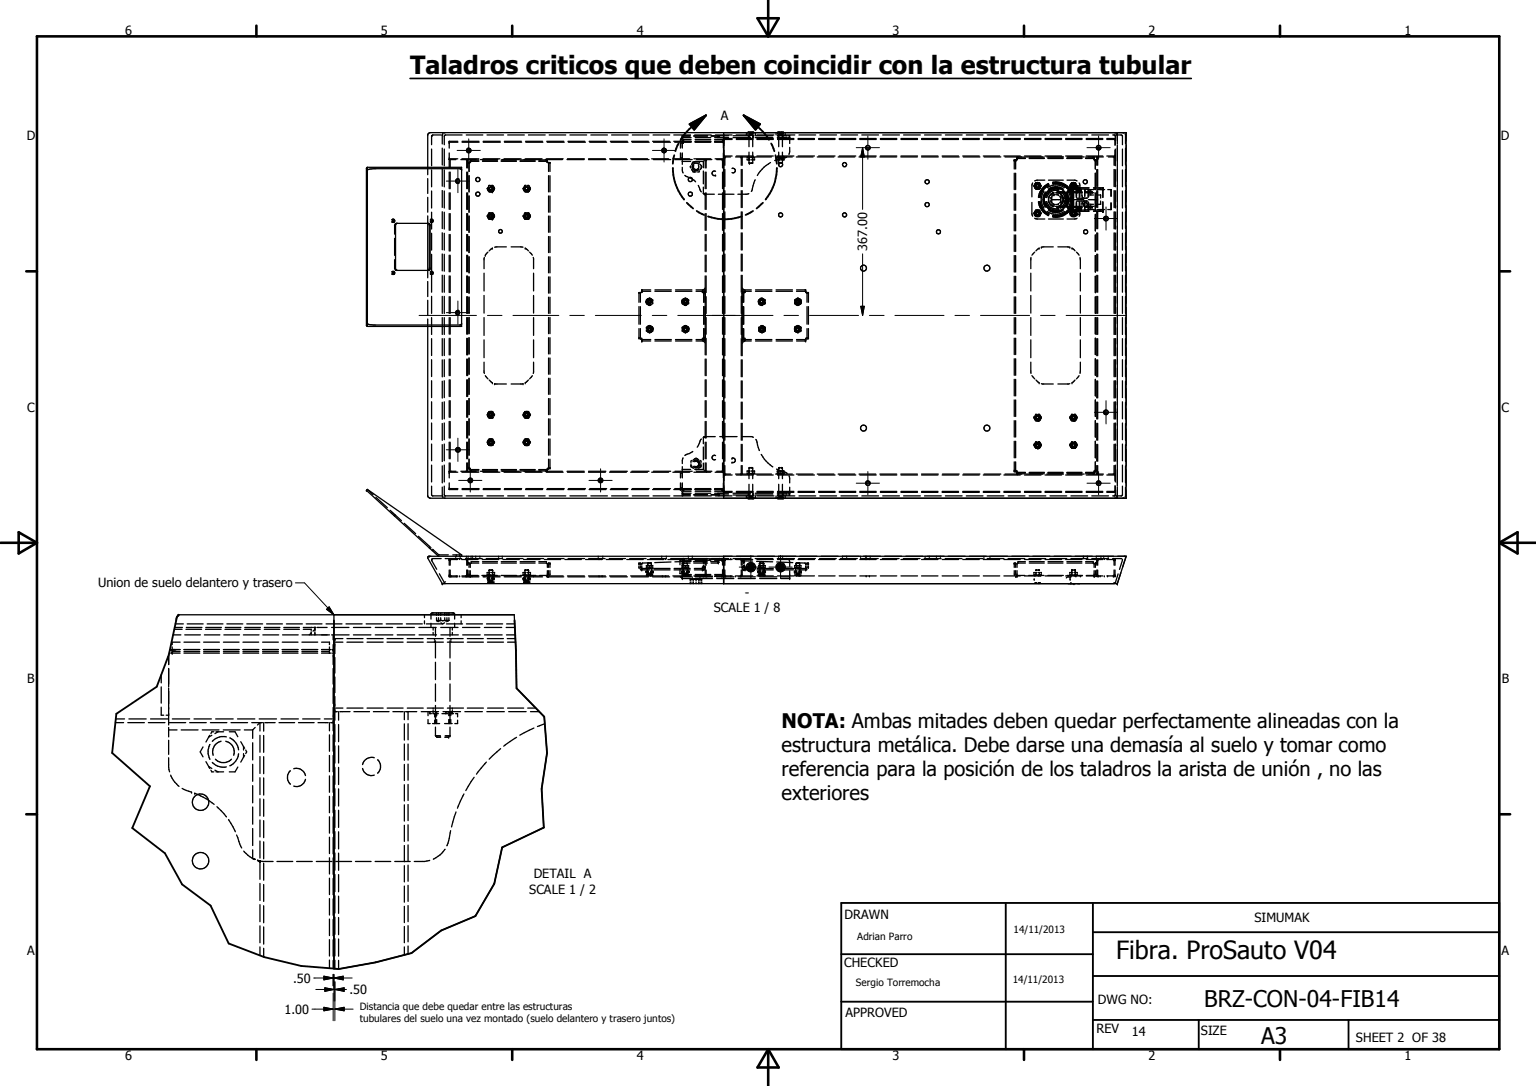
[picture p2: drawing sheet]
<svg xmlns="http://www.w3.org/2000/svg" width="420mm" height="297mm" viewBox="0 0 420 297" stroke-linecap="round" stroke-linejoin="round" font-family="sans-serif">
<defs><g id="words">
<g font-size="6.9">
<text x="112.2" y="20.4">Taladros criticos que deben coincidir con la estructura tubular</text>
<text x="305.3" y="262.2">Fibra. ProSauto V04</text>
</g>
<g font-size="6.3">
<text x="329.4" y="275.4">BRZ-CON-04-FIB14</text>
<text x="345" y="285.6">A3</text>
</g>
<g font-size="5.5">
<text x="213.8" y="199.2">NOTA: Ambas mitades deben quedar perfectamente alineadas con la</text>
<text x="213.8" y="205.8">estructura metálica. Debe darse una demasía al suelo y tomar como</text>
<text x="213.8" y="212.3">referencia para la posición de los taladros la arista de unión , no las</text>
<text x="213.8" y="218.9">exteriores</text>
</g>
<g font-size="3.5">
<text x="34.2" y="9.6">6</text>
<text x="104.2" y="9.6">5</text>
<text x="174.2" y="9.6">4</text>
<text x="244.2" y="9.6">3</text>
<text x="314.2" y="9.6">2</text>
<text x="384.2" y="9.6">1</text>
<text x="197.2" y="32.8">A</text>
<text x="7.3" y="38.4">D</text>
<text x="410.6" y="38.4">D</text>
<text x="237.2" y="68.7" transform="rotate(-90 237.2 68.7)">367.00</text>
<text x="7.4" y="112.6">C</text>
<text x="410.7" y="112.6">C</text>
<text x="26.8" y="160.4">Union de suelo delantero y trasero</text>
<text x="195.3" y="167.4">SCALE 1 / 8</text>
<text x="203.8" y="163.2">-</text>
<text x="7.4" y="186.9">B</text>
<text x="410.8" y="186.9">B</text>
<text x="144.8" y="244.5">SCALE 1 / 2</text>
<text x="146" y="240.3">DETAIL A</text>
<text x="231" y="251.5">DRAWN</text>
<text x="343.1" y="252.3">SIMUMAK</text>
<text x="7.4" y="261.1">A</text>
<text x="410.7" y="261.1">A</text>
<text x="80.2" y="268.8">.50</text>
<text x="230.9" y="264.6">CHECKED</text>
<text x="95.6" y="271.9">.50</text>
<text x="300.3" y="274.5">DWG NO:</text>
<text x="77.8" y="277.3">1.00</text>
<text x="231.3" y="278.3">APPROVED</text>
<text x="299.9" y="282.6">REV</text>
<text x="309.6" y="283.3">14</text>
<text x="328.5" y="283.1">SIZE</text>
<text x="370.9" y="285.1">SHEET 2 OF 38</text>
<text x="34.2" y="289.9">6</text>
<text x="104.2" y="289.9">5</text>
<text x="174.2" y="289.9">4</text>
<text x="244.2" y="289.9">3</text>
<text x="314.2" y="289.9">2</text>
<text x="384.2" y="289.9">1</text>
</g>
<g font-size="2.7">
<text x="234.5" y="257.1">Adrian Parro</text>
<text x="277.2" y="255.3">14/11/2013</text>
<text x="234.1" y="269.7">Sergio Torremocha</text>
<text x="277" y="268.7">14/11/2013</text>
<text x="98.4" y="276.4">Distancia que debe quedar entre las estructuras</text>
<text x="98.4" y="279.6">tubulares del suelo una vez montado (suelo delantero y trasero juntos)</text>
</g>
</g></defs>
<g fill="none" stroke="#000" stroke-width=".35">
<path d="M118.1 37.1v2.5M120.7 36.9l-2.4 .1M121.1 36.6l-.1 .3v2.5M121.1 36.6h.1M121.6 37.1l-.1 2.5M121.7 37h.1M121.8 36.9h4.6M121.8 36.3l-.3 .1M121.9 36.9l-.2 .1M122.9 38.9h2.4M122.9 39v1.5M125.2 38.7h-2.3v.1"/>
<path d="M126.4 38.9h4.7M126.4 38.7h4.6M127.5 36.9h4.6M132.2 38.7h4.6M132.2 38.9h4.7M133.2 36.9h4.5M138 38.7h4.6M138 38.9h4.7M138.9 36.9h4.5M143.8 38.7h4.6M143.8 38.9h4.7M144.6 36.9h4.5"/>
<path d="M149.6 38.7h4.6M149.7 38.9h4.6M150.2 36.9h4.6M155.4 38.7h4.6M155.5 38.9h4.6M155.9 36.9h4.6M161.2 38.7h4.6M161.3 38.9h4.6M161.6 36.9h4.5M167 38.7h4.6M167.1 38.9h4.7M167.3 36.9h4.5"/>
<path d="M172.8 38.7h4.6M172.9 38.9h4.7M173 36.9h4.5M178.5 38.7h4.7M178.6 36.9h4.6M178.8 38.9h4.6M184.3 38.7h2.4M184.3 36.9h4.6M184.6 38.9h4.4M186.2 38.4l-.2 .3M186.3 39.2h-.2v1.3M186.5 39.2h.1"/>
<path d="M186.6 37.5v.5M186.6 38.3v2.2M186.6 37.6h.1M186.6 38l-.1 .2M186.7 37.1l-.1 .2M186.8 37.1h2M186.8 37.6h2.2M186.8 38.7h2.2M186.9 37.5v.1M186.9 38.5v.4M186.9 38.8h2.1M187 38.7l-.1 .2"/>
<path d="M187.1 38.7h.1M188.8 37.3l-1.9 .1M189 38.1h-2.1v.2M189.8 37.1h3.7M189.8 37.3h3.7M190 36.9h4.6M190.1 37.6h4.3M190.1 38.9h4.3M190.1 38.7h4.3M190.1 38.1h4.3M190.1 38.8h4.3M194.5 37.1h4.8"/>
<path d="M194.5 37.3l1.9 .1M195.5 37.6h3.8M195.5 38.1h2.1v.2M195.5 38.9h2.2M195.5 38.7h2.2M195.5 38.8h2.1M195.7 36.9h4.5M196.3 37.6l.1-.1v.1M196.6 37.1v.3M196.6 37.5v.1M196.6 37.3l-.1 .1M197.6 38.5v.2"/>
<path d="M197.6 38.8v.1M197.8 38.9h.1M197.8 38.7h.1M197.9 36.3v100M198 38.2v1.6M198 38.1h2.3M200.3 37.9h-2.3v.2M200.5 37.1h4.8M200.5 37.6h4.8M201.4 36.9h4.5M201.4 38.1h4.5M201.4 37.9h4.5"/>
<path d="M204.2 36.3v.2M204.2 36.7v.2M204.6 36.6l.1-.4h1.4l.1 .4M204.6 36.9v.2M204.8 37.1v.2M204.8 37.5v.1M204.8 37.9v.1M204.8 38.1h.1M204.9 37.1v3M205 36.2v.1M205 36.5l.1 .2M205.1 36.7h.2"/>
<path d="M205.1 36.7h.1M205.1 36.2v.1M205.1 36.5v.2M205.3 36.7h.2M205.3 36.7h-.3M205.3 36.2v.1M205.3 36.5v.2M205.3 36.8h.2M205.5 36.2v.1M205.5 36.5v.2M205.5 36.7h.1M205.6 36.7h.1"/>
<path d="M205.7 36.2v.1M205.7 36.5v.2M205.7 36.7h.1M205.7 36.7h-.1M205.8 36.7h-.2M205.8 36.2v.1M205.8 36.5v.2M205.9 37.1v3M206.1 37.1v.2M206.1 37.5v.1M206.2 36.9v.2M206.6 37.1h4.8"/>
<path d="M206.6 37.6h4.8M206.7 36.3v.2M206.7 36.7v.2M207 38.1h4.5M207 37.9h4.5M207.1 36.9h4.6M212.3 36.3v.2M212.3 36.7v.2M212.6 37.1h2.7M212.6 37.6h2.7M212.7 38.1h4.5M212.7 37.9h4.5"/>
<path d="M212.7 36.6l.1-.4h1.4l.1 .4M212.7 36.9v.2M212.8 36.9h4.6M212.9 37.1v.2M212.9 37.5v.1M213 37.9v.1M213 38.1h.1M213 37.1v3M213.1 36.2v.1M213.1 36.5v.2M213.1 36.7h.2M213.2 36.7h.1"/>
<path d="M213.2 36.2v.1M213.2 36.5v.2M213.3 36.7h.1M213.4 36.2v.1M213.4 36.5v.2M213.4 36.7h.1M213.4 36.7h-.1M213.4 36.8h.2M213.5 36.7h.1M213.6 36.2v.1M213.6 36.5v.2M213.6 36.7h.2"/>
<path d="M213.6 36.7h-.1M213.8 36.2v.1M213.8 36.5v.2M213.8 36.7h.1M213.9 36.2v.1M213.9 36.5v.2M213.9 36.7h-.1M213.9 36.7h.1M214 37.1v3M214.2 37.1v.2M214.2 37.5v.1M214.3 36.9v.2"/>
<path d="M214.8 36.3v.2M214.8 36.7v.2M215.7 37.1h.3v.2M215.7 37.6h.3M216 37.5v.3M216 38v1.2M218.3 38.1h4.5M218.3 37.9h4.5M218.6 36.9h4.5M223.9 38.1h4.5M223.9 37.9h4.5M224.3 36.9h4.5"/>
<path d="M229.6 38.1h4.5M229.6 37.9h4.5M230 36.9h4.6M235.2 38.1h4.5M235.2 37.9h4.5M235.7 36.9h4.6M240.8 38.1h4.5M240.8 37.9h4.5M241.5 36.9h4.5M246.5 38.1h4.5M246.5 37.9h4.5M247.2 36.9h4.5"/>
<path d="M252.1 38.1h4.5M252.1 37.9h4.5M252.9 36.9h4.6M257.7 38.1h4.5M257.7 37.9h4.5M258.6 36.9h4.6M263.3 38.1h4.6M263.3 37.9h4.6M264.3 36.9h4.6M269 38.1h4.5M269 37.9h4.5M270 36.9h4.6"/>
<path d="M274.6 38.1h4.5M274.6 37.9h4.5M275.8 36.9h4.6M280.2 38.1h4.6M280.2 37.9h4.6M281.5 36.9h4.6M285.9 38.1h4.5M285.9 37.9h4.5M287.2 36.9h4.6M291.5 38.1h4.5M291.5 37.9h4.5M292.9 36.9h4.6"/>
<path d="M297.1 38.1h4.6M297.1 37.9h4.6M298.7 36.9h4.5M302.8 37.9h2.2v.2M302.8 38.1h2.2M304.4 36.9l2.4 .1M304.7 36.9l.1 .1M304.9 36.3l.3 .1M305 38.2v1.6M305 37.1l.1 2.5M305.5 36.6l.1 .3M305.6 36.3v3.1"/>
<path d="M305.6 39.6v93.4M306.8 37h.1M307 37.1v2.5M307.1 36.3h.2M307.4 36.3l.1 .1M307.8 36.7l.1 2.7M100.5 45.8v43.5M100.5 45.8h25.8v43.5h-25.8M100.5 45.8l-.3 .2v43l.3 .3M107.4 60l.3 .2-.1 .6M107.5 60l-.3 .2M117 47.8v-10.9l.6-.6h190.4v100h-190.4l-.6-.6v-48.5"/>
<path d="M117 48.9v4M117 54v4M117 59.1v16.9M117.9 60h.2M118 60l-.3 .2M118.1 40.8v4.5M118.1 46.5v4.6M118.1 52.2v4.7M118.1 58v4.7M118.1 60l.4 .3-.3 .5M118.1 60l-.1 .1M121 40.5v4.6"/>
<path d="M121 46.3v4.6M121 52.1v4.6M121 57.9v4.6M121.5 40.8v4.5M121.5 46.5v4.6M121.5 52.2v4.7M121.5 58v4.7M122.9 43.6h.2M122.9 43.4h2.3M122.9 41.8v1.5M122.9 43.5v2.4M122.9 47.1v4.5"/>
<path d="M122.9 52.7v4.6M122.9 58.4v4.6M123.1 43.6v2.3M123.1 47.1v4.5M123.1 52.7v4.6M123.1 58.4v4.6M123.2 43.6h1.5M125.6 49a.64 .64 0 0 0-.9 .3 .64 .64 0 0 0 .3 .8h.6M126.1 43.6h1.5M126.3 46.4l-.4-.3h-23.8l-1.6 .4M126.4 43.4h4.6M127.7 47.1v4.5"/>
<path d="M127.7 52.7v4.6M127.7 58.4v4.6M127.9 44.4h.1M127.9 43.6v2.3M127.9 47.1v4.5M127.9 52.7v4.6M127.9 58.4v4.6M127.9 44.7h.1M128.2 44.4h.2M128.2 44.7h.1M128.3 44.4v2.5M128.3 48v4.5"/>
<path d="M128.3 53.6v4.4M128.3 59.1v4.4M128.6 44v.2M128.6 44.3l-.1 .1M128.6 44.1h.1M128.7 43.7l-.1 .2M128.8 43.7h2.2M128.8 44.1h2.2M128.9 43.6v.2M128.9 43.9l2.1 .1M130.2 43.6h-2.5v2.3M131.4 43.6h4.8"/>
<path d="M132 43.7h4.1M132 44.1h4.1M132 44h4.1M132.1 43.4h4.6M133.4 59v.5l.4 .4M133.4 51.5a.91 .91 0 0 0 1.3 1l-.1-.2M133.4 51.3l-.1 .3 .1 .3M133.4 58.8l-.1 .3 .1 .3M133.5 59.1a.81 .81 0 0 1 1.1-.7 .81 .81 0 0 1 .2 1.3M133.6 52.2l.2 .3h.3M133.6 52.2l.2 .1M133.7 51.3a.67 .67 0 0 0 .1 .8 .67 .67 0 0 0 .9 0"/>
<path d="M133.7 58.8a.67 .67 0 0 0 .1 .8 .67 .67 0 0 0 .9 0M133.8 59.8l-.2-.1 .2 .3h.3M133.8 50.8l-.2 .1M133.8 58.4l-.2 .1M133.8 51.6l.2 .4 .7-.1M133.9 52.4l.1 .1M133.9 51.6l.2 .4M133.9 51.8l.1 .1M133.9 59l.2 .5M133.9 59.3l.3 .2M133.9 59.9l.1 .1M133.9 59.3l.1 .1"/>
<path d="M133.9 58.9v.1M133.9 52l.5 .1M134 50.7l-.1 .1M134 58.2l-.1 .1M134 58.8l-.1 .5M134 51.9l.1 .1M134 58.8l-.1 .1M134.1 58.7l-.1 .1M134.1 50.7h-.3l-.2 .3M134.1 58.2h-.3l-.2 .3M134.1 51.2l-.2 .6M134.1 51.2h.1"/>
<path d="M134.1 51.2l.4 .1M134.1 51.9l.1 .1M134.1 50.8a.81 .81 0 0 1 .9 1.1 .81 .81 0 0 1-1.4 .2M134.1 58.7h.1M134.1 59.4l.1 .1M134.2 51.1l.5 .2 .1 .3M134.2 58.7h.2M134.3 51.2l.2 .1M134.4 59.4v.1M134.4 50.7h.4l.1 .3M134.4 58.2h.4l.1 .3M134.4 59.6l.1 .1"/>
<path d="M134.4 52.1h.2M134.4 52.1l.1 .1M134.5 59.6l.1 .1M134.5 58.8h.1M134.5 51.3l.1 .1M134.5 51.3h.1M134.6 51.8l-.5 .2M134.6 58.6l.2 .5M134.6 59.8l.1 .1-.3 .1M134.6 59.5l.1 .1M134.6 52.1v.1M134.6 52l.1 .1"/>
<path d="M134.6 51.1l.2 .3M134.6 51.8h.1M134.6 51.4h.1M134.7 59.3l-.6 .2M134.7 51.4l-.3 .6M134.7 51.6h.1M134.7 59a.48 .48 0 0 0-.9-.2 .48 .48 0 0 0 .3 .8h.3M134.7 59.1v.2M134.7 59l-.1 .3-.4 .2M134.7 59.4v.2M134.7 59.8v.1M134.7 51.9v.2"/>
<path d="M134.7 51.4v.2M134.7 59.4l-.2 .1M134.7 58.8l.1 .3M134.7 59.3l-.1 .1M134.7 59.4l-.3 .2M134.7 59.9h.1M134.7 52.2l.1 .2M134.7 51.9l-.1 .2M134.8 58.3h.1M134.8 59.7h-.1M134.8 59.3l-.1 .1M134.8 50.8h.1"/>
<path d="M134.8 52.2v.1M134.8 51.6l-.1 .2M134.8 59.7l-.1 .1M134.8 51.3l.1 .3-.2 .5M134.8 58.8l.1 .6-.2 .2M134.8 59.1l-.1 .2M134.8 58.3l.4 .6v.5M134.8 50.8a.79 .79 0 0 1 .4 .8 .79 .79 0 0 1-.5 .7M134.8 51.6l-.1 .3M134.9 52.2l-.1 .3h-.4M134.9 59.7a.97 .97 0 0 1-1.1 .2M135.1 51.3l.1 .4"/>
<path d="M135.2 51.4v.1M135.2 59v-.2l.1 .3-.2 .3M135.2 59.2v.1M135.2 59.4l-.5 .5M137.1 43.7h4.2M137.1 44.1h4.2M137.1 44h4.2M137.4 43.6h4.7M137.9 43.4h4.6M142.3 43.7h4.1M142.3 44.1h4.1M142.3 44h4.1"/>
<path d="M143.2 51.5l.2 .7M143.2 59l.2 .7M143.2 51.3l-.1 .3 .1 .3M143.2 58.8l-.1 .3 .1 .3M143.3 43.6h4.7M143.4 52.2l.2 .3h.3M143.4 59.7l.2 .3h1l.2-.3M143.4 59.7l.2 .2M143.4 52.2l.4 .3M143.4 58.7a.81 .81 0 0 1 1.2-.2 .81 .81 0 0 1 0 1.2M143.5 52.2l.1 .1M143.5 59.7l.1 .1"/>
<path d="M143.5 51.3l-.1 .3 .3 .5h.8M143.5 58.8l-.1 .3a.69 .69 0 0 0 1.1 .5M143.5 59.1l.3 .4 .5 .1M143.5 51.6l.1 .1M143.6 50.8l-.1 .1M143.6 58.4l-.1 .1M143.6 59.9h.2M143.6 51.7l.4 .4h.3M143.6 51.7l.1 .2M143.7 59v.3M143.7 43.4h4.6M143.7 51.8h.1"/>
<path d="M143.7 58.8l.2-.2 .6 .2M143.7 51.8l.2 .2M143.7 51.4v.1M143.7 52.4l.1 .1M143.7 59.3l.3 .2M143.7 59.3l.1 .1M143.7 58.9v.1M143.7 59.9l.1 .1M143.7 51.4v.2M143.8 52l.5 .1M143.8 50.8a.81 .81 0 0 0-.4 1.2 .81 .81 0 0 0 1.2 .2M143.8 59.4h.5"/>
<path d="M143.8 59.9l.2 .1M143.8 51.3l-.1 .1M143.8 51.8v.1M143.8 51.3l-.1 .5M143.8 50.7l-.1 .1M143.8 58.2l-.1 .1M143.9 51.1l-.3 .6M143.9 51.3h-.1M143.9 50.7h-.3l-.2 .3M143.9 58.2h-.3l-.2 .3M144 51.9l.1 .1M144 51.2h.1"/>
<path d="M144 58.7l-.3 .3M144 58.7l-.2 .1M144.1 58.7h-.1M144.1 51.2h.2M144.1 51.2h-.1M144.2 51.2l.2 .2M144.2 51.2l-.4 .1M144.2 51.9l-.1 .1M144.2 58.7l.1 .1M144.3 50.7h.3l.2 .3M144.3 58.2h.3l.2 .3M144.3 59.6v.1"/>
<path d="M144.3 52.1v.1M144.3 59.6h.1M144.3 51.9h.1M144.3 51.9h-.4M144.3 58.6l.3 .4-.2 .5M144.3 51.1l.3 .3v.7M144.3 51.4h.1M144.3 58.8h.1M144.4 51.4l-.1 .5M144.4 59.8l-.2 .2M144.4 59.5l.1 .1M144.4 52.3l-.6 .2"/>
<path d="M144.4 59.5l-.4 .1M144.4 58.9v.3M144.4 51.9h-.1M144.4 51.7v.2M144.4 59h.1M144.5 59l-.3 .5M144.5 59.4l.1 .2M144.5 59.4l-.1 .3M144.5 59.8l.1 .1M144.5 52.1l-.1 .1M144.5 52.3l.1 .1M144.5 52.4h.1"/>
<path d="M144.5 51.7l-.1 .1M144.5 59.7l.1 .2M144.5 52.2l.1 .2M144.6 59.9h-.1M144.6 59.7v.1M144.6 58.9l-.1 .5M144.6 58.3l.4 .6M144.6 52.2v.1M144.6 51.6l-.3 .5M144.6 50.8l.4 .6M144.6 59.7l-.6 .2M144.6 51.3l.1 .3-.2 .5"/>
<path d="M144.6 58.8l.1 .3-.2 .5M144.8 52.2l-.2 .3h-.3M144.9 51.7l-.3 .5M144.9 51.3l.2 .3-.2 .3M144.9 58.8l.2 .3-.2 .3M145 51.4v.5l-.4 .5M145 58.8v.6l-.4 .5M147.4 43.7h2.2M147.4 44.1h2.2M149.2 43.6h4.7M149.4 43.4h4.6M149.5 43.6v.2"/>
<path d="M149.5 43.9l-2.1 .1M149.6 43.7l.1 .2M149.6 44.1h.1M149.7 44v.2M149.7 44.3l.1 .1M149.9 44.4h.3M150.1 44.4v2.5M150.1 48v4.5M150.1 53.6v4.4M150.1 59.1v4.4M150.3 44.4l.1 2.5M150.4 48v4.5"/>
<path d="M150.4 53.6v4.4M150.4 59.1v4.4M155.1 43.6h4.7M155.2 43.4h4.6M161 43.6h4.7M161 43.4h4.6M166.7 43.4h4.7M166.9 43.6h4.7M172.5 43.4h4.6M172.8 43.6h4.7M178.3 43.4h4.6M178.7 43.6h4.8"/>
<path d="M184.1 43.4h4.6M184.6 43.6h4.7M186.1 41.8v1.4h.2M186.5 43.2h.1M186.6 41.8v2M186.6 44v1M186.6 45.8l.2 1.5M186.6 44.2h2.3M187.3 48l.9 .4M188.4 48.5l1 .5M189 45.3l-.2 .3 .2 .4M189.2 46.4l.2 .3"/>
<path d="M189.4 49l.9 .7M189.4 46.7l.2 .1M189.4 44.6l-.2 .4M189.4 46.7l.1 .1M189.5 44.5l-.1 .1M189.5 46.9l.3 .1M189.6 44.5l-.2 .1M189.8 45.3a.73 .73 0 0 0 .6 1.1 .73 .73 0 0 0 .6-1.1M189.8 44.3l-.3 .1M189.8 46.9l.2 .1M189.8 43.4h4.6M189.9 47h.5"/>
<path d="M189.9 44.3h.5M190 44.3l-.2 .1M190.1 44.2h2.3M190.5 43.6h2.6M190.8 44.3h.4l.2 .3M191 50.7l.8 1.8M191.3 45a1.07 1.07 0 0 0-1.6-.1 1.07 1.07 0 0 0 0 1.6 1.07 1.07 0 0 0 1.6-.2M191.4 46.7l-.2 .3h-.4M191.6 45l.2 .3M191.8 45.3v.2M191.8 45.8v.2M191.8 46l-.2 .4"/>
<path d="M191.8 45.3v.1M191.8 45.9v.1M191.9 45.5v.3M192.4 51.2v1.8h.2M192.4 44.2v1.7M192.4 46.8v3.5M192.5 53l.2 .1M192.6 44l-.2 .2M192.7 53.1h.2M192.7 43.8l.2-.2v2.3M192.9 47.1v4.5M192.9 52.7v4.6"/>
<path d="M192.9 58.4v4.6M192.9 53.1h2.5M193.2 43.6v2.3M193.2 47.1v4.5M193.2 52.7v4.6M193.2 58.4v4.6M193.2 43.6h1.5M195.6 43.4h2.3M195.7 46.9a.62 .62 0 0 0-.9 .5 .62 .62 0 0 0 .9 .5M196 43.6h1.6M196.5 53.1h4.3M197.6 43.6v2.3"/>
<path d="M197.6 47.1v4.5M197.6 52.7v4.6M197.6 58.4v4.6M197.7 43.6h.2M198 42.9h.2M198 41.1v1.5M198 42.7v2.5M198 46.4v4.6M198 52.2v4.6M198 58v4.6M198 42.7h2.3M198.3 42.9v2.3"/>
<path d="M198.3 46.4v4.6M198.3 52.2v4.6M198.3 58v4.6M198.4 42.9h1.4M200.2 46.1a.63 .63 0 0 1 1 .6 .63 .63 0 0 1-1 .5M201.2 42.9h1.5M201.4 42.7h4.5M202.8 42.9v2.3M202.8 46.4v4.6M202.8 52.2v4.6M202.8 58v4.6M202.8 42.9h2.5"/>
<path d="M203 42.9v2.3M203 46.4v4.6M203 52.2v4.6M203 58v4.6M204.4 42.9v.3M204.4 43.4v.3h.1M204.5 42.9l.1 .2M204.5 42.9v.2M204.7 43.7h.5M204.8 42.7h.1M204.8 42.8v.3h.3M204.8 53l-.5 .1h-2.5"/>
<path d="M204.8 43.1v.2M204.8 43.5v.2M204.9 41.6v3h.3M204.9 43.1v.2M204.9 43.5v.2M205 44.6l.3 .1M205 42.9v.3M205 43.4v.3M205.5 43.7h.5M205.6 42.9v.2M205.7 42.9l-.4 .2M205.8 42.9v.3"/>
<path d="M205.8 43.4v.3M205.8 44.6l-.3 .1M205.9 43.1h.3M205.9 41.6v3h-.3M206.1 42.7h.1M206.1 42.8l-.1 .3M206.3 43.1l.1 .2M206.4 43.5v.2h-.2M206.4 42.9h4.6M206.6 49.1l-1.1 3.3M207 42.7h4.5M210.8 44.4l-.6 .4a8.2 8.2 0 0 0-3 3.2"/>
<path d="M212.2 42.9h4.5M212.5 43.5v.2h.3M212.7 42.7h4.5M212.8 42.9l-.3 .4M212.8 42.9v.3M212.8 43.4v.3M212.9 42.7h.1M212.9 42.8v.3h.3M213 41.6v3h.3M213 43.7h.6M213.1 42.9v.3M213.1 43.4v.3"/>
<path d="M213.1 44.6l.3 .1M213.3 42.9v.3M213.3 43.4v.3M213.3 43.1h.4M213.5 42.9v.2M213.8 43.1v.2M213.8 43.5v.2M213.9 42.9v.3M213.9 43.4v.3h.4M213.9 44.6l-.3 .1M214 43.1h.3M214 41.6v3h-.3"/>
<path d="M214.2 42.7h.1M214.2 42.8v.5M214.2 43.5v.2M214.3 42.9v.2M214.4 42.9v.2M214.5 43.4l-.1 .3M214.5 42.9v.3M215.2 42.9l-3.3 1M216 40.3l-.2 1.9M217.8 42.9h4.6M218.3 42.7h4.5M223.6 42.9h4.5"/>
<path d="M223.9 42.7h4.5M229.3 42.9h4.5M229.6 42.7h4.5M235 42.9h4.6M235.2 42.7h4.5M237 40.2a.45 .45 0 0 0 .4 .7 .45 .45 0 0 0 .4-.7M240.7 42.9h4.6M240.8 42.7h4.5M246.4 42.9h4.5M246.5 42.7h4.5M252.1 42.9h4.6M252.1 42.7h4.5"/>
<path d="M257.7 42.7h4.5M257.8 42.9h4.6M263.3 42.7h4.6M263.5 42.9h4.5M269 42.7h4.5M269.2 42.9h4.6M274.6 42.7h4.5M274.9 42.9l5.6 .1M277.4 47.4v4.5M277.4 53v4.5M277.4 58.6v4.6M277.6 43.7l-.2 2.5"/>
<path d="M277.7 43.7h.2M277.8 43.7v2.5M277.8 47.4v4.5M277.8 53v4.5M277.8 58.6v4.6M278.2 43.6l-.1 .1M278.2 43v.1M278.2 43.2v.3M278.2 43.3h.1M278.4 43.3h2.1M278.5 42.9v.2M278.5 43.2l2 .1"/>
<path d="M280.2 42.7h4.6M280.6 42.9l5.1 .1M281.5 43.3h4.2M282.3 55.4v3l.2 .7M282.5 50l-.2 .8v3M282.9 50.6v.2M282.9 50.9v.2M282.9 58.1v.2M283 51.2h.1M283 58l-.2 .3 .1 .3v-.2M283 50.5l-.2 .3 .2 .3M283 51.3h.1"/>
<path d="M283 58.8h.1M283 51.3l.5 .4h.5M283 58.8l.2 .2M283 59.7l.7 .2h2.1M283.1 58.7a.81 .81 0 0 1 .8-1.2 .81 .81 0 0 1 .6 1.3M283.1 51.1l-.1 .1M283.1 58.6l-.1 .1M283.2 58.9l.1 .3h.4M283.2 51.4l.1 .3h.4M283.2 51.2l-.2 .1M283.2 51.3h-.2M283.2 58.7l-.2 .1"/>
<path d="M283.2 59l.8 .2M283.2 58.8l-.1 .1M283.2 51.4h-.1M283.3 58.3v.2M283.3 51.1h.1M283.3 51.1h-.1M283.3 58.5l-.1 .1M283.4 50.5h.1M283.4 51.1v.1M283.4 58.6v.1M283.4 51.1l.1 .1M283.4 58.6l.1 .2"/>
<path d="M283.4 51v.1M283.4 58.7l.4 .2M283.4 51.2l.4 .2M283.4 58.3l.3 .4M283.4 51l.2 .1M283.4 51.2h-.1M283.4 50.5l-.1 .6M283.4 58l-.1 .5M283.4 58.7h-.1M283.4 58l-.1 .2M283.4 58.3l.1 .3M283.4 50.9l.1 .2"/>
<path d="M283.5 58.2l-.1 .1M283.5 51.2l-.1 .1M283.5 58.7l-.1 .1M283.5 58.2h.1M283.5 50.5l-.1 .5M283.5 50.4l-.1 .1M283.5 50.4l.5-.1 .3 .3-.1 .5M283.5 58.5v.1M283.5 58.6l.2 .1M283.6 50.5l-.1 .2M283.6 50.5h.1M283.7 58h.3"/>
<path d="M283.7 58l-.2 .2M283.7 57.4h-.4l-.1 .4M283.7 50h-.4l-.1 .2M283.7 58h.1M283.7 58h-.1M283.7 51.2h.2M283.8 50.3l-.4 .2M283.8 50.4l-.3 .1-.1 .5M283.8 50.4l.2 .1M283.8 51.4h.1M283.8 58.9h.1M283.9 57.8l-.5 .2"/>
<path d="M283.9 50.3l-.4 .1M283.9 50.4l-.2 .1M283.9 49.9a.96 .96 0 0 0-.9 1.3M283.9 57.4a.92 .92 0 0 0-.9 1.3M283.9 58h.1M284 57.8h.2M284 50.3h.2M284 58l.3 .2v.3M284 57.4h.3l.2 .4M284 50.5l.3 .3-.2 .3-.4 .1-.2-.4M284 50h.3l.2 .2M284 50.5h.1"/>
<path d="M284 58l.1 .1M284 57.4l.2 .1M284 50h.2M284 51.1v.1M284 57.9l-.3-.1-.3 .2M284 58.7h-.1M284 50.5l.1 .1M284 55.2a4.8 4.8 0 0 0 2.8 3.8M284.1 58l.2 .3M284.1 58.1h.1M284.1 50.6l.1 .1M284.1 50.6l.1 .2"/>
<path d="M284.2 57.8h-.7l-.3 .5 .2 .3M284.2 57.8l.3 .5-.1 .4M284.2 50.3a.64 .64 0 0 0-.8 .1 .64 .64 0 0 0-.1 .8l.1-.1M284.2 50.3l.3 .5-.1 .4M284.2 51v.1M284.2 50.3l.3 .2M284.2 58.2l.1 .1M284.2 51.1h-.2M284.2 57.8l.3 .2M284.2 55.2l.3 1.2 .9 1.3M284.2 59.1l-.2 .1M284.2 51.6l-.2 .1"/>
<path d="M284.2 58.3v.2l.1-.2M284.2 59.2h-.2M284.2 58.3h.1M284.2 55.2l.1 .2M284.3 58.3v.2M284.3 58.5l-.6 .2M284.3 55.4v.5M284.3 53.8l-.1 .2M284.3 55.2v.2M284.3 55.4a4.6 4.6 0 0 0 2.6 3.4M284.3 51.1l-.3 .3-.5-.2M284.3 58.5l-.3 .3h-.5"/>
<path d="M284.3 53.8v.2M284.3 59.1l.2-.1-.2 .2h-.3M284.3 57.6l.2 .1M284.3 50.1l.2 .1M284.3 53.3v.5M284.4 56.1l.7 1.4 1.7 1.3M284.5 51.5l-.2 .1M284.5 51.4l-.2 .3h-.3M284.5 51.2l-.5 .2M284.5 58.6l-.5 .3M284.5 50.5h.1M284.5 51.1v.1"/>
<path d="M284.5 55.2l.4 1.4M284.5 55.1l.1 .5M284.6 51.4l-.6 .3M284.6 58.8l-.4 .4M284.6 50.9a.81 .81 0 0 0-1.1-.8 .81 .81 0 0 0-.1 1.4M284.7 58l.1 .3-.1 .3M284.7 50.5l.1 .3-.1 .3M284.7 56.1l.2 .5M284.9 56.6l.6 .8M285.2 52.2l-.7 1.8 .1-.4M285.5 57.4l1.5 1.1M285.5 57.9l.8 .6"/>
<path d="M285.6 52.2a4 4 0 0 0 0 4.7M285.7 54.1v.9M285.7 55.2a3.1 3.1 0 0 0 2.5 2.5M285.8 49.3h-2.1l-.7 .2M285.8 51.4l-.6 .8M285.9 42.7h4.5M286 52.5a3.6 3.6 0 0 0 0 4.2M286.1 55.2a2.84 2.84 0 0 0 3.6 2.1M286.1 55.2h.1M286.2 52.7a3.1 3.1 0 0 0 0 3.8l-.1-.2a2.71 2.71 0 0 1-.4-2.2M286.2 52.7l-.5 1.4M286.3 42.9h4.6"/>
<path d="M286.3 50.6l-1.2 1.1-.7 1.3M286.3 55.1a2.57 2.57 0 0 0 3.3 1.9M286.5 57.8a4 4 0 0 0 4.7 0M286.5 51.4a4 4 0 0 1 4.7 0M286.7 58.7l.1 .1M286.7 43.3h4.1M286.7 50.8l-.9 .6M286.8 51.7a3.5 3.5 0 0 1 4.1 0M286.8 57.4a3.6 3.6 0 0 0 4.1 0M286.8 59.9h4.1M286.8 49.3h4.1M286.8 50.2a4.8 4.8 0 0 0-2.8 3.8"/>
<path d="M286.8 58.8h.1M286.8 50.4a4.9 4.9 0 0 0-2.6 3.6M286.8 50.4l-.1 .1M286.8 50.3v.1M286.9 50.4a4.5 4.5 0 0 0-2.6 3.4M286.9 57.2a3.1 3.1 0 0 0 3.9 .1M286.9 51.9a3.2 3.2 0 0 1 3.9 0M287 51.9a3.2 3.2 0 0 1 3.7 0M287 50.6l-.3 .2M287 57.2l.7 .5M287 51.9l-.1 .1M287 50.7l-.3 .1"/>
<path d="M287.5 54.1v.3M287.5 54.8v.3M287.5 55.2l.3 .2M287.7 54.6h2.5M287.7 54.6v.5M287.7 54.1v.5M287.7 55.5l.1 .6M287.7 57.7l.9 .1M287.7 57.7h.5M287.8 53.8l-.3 .2M287.8 56.1l.1 .1M287.9 53l-.2 .6"/>
<path d="M287.9 56.3l.5 .1M287.9 49.8a4.8 4.8 0 0 1 4.4 1.5M288 52.8l-.1 .1M288 55.7l.7 .2M288 50.3h.1M288 58.9h.1M288 58.8l.1 .1M288.1 58.9h1M288.1 50.3h1.5M288.2 57.7h1.3M288.2 52.7a2.02 2.02 0 0 0-1.4 1.9 2.02 2.02 0 0 0 1.4 1.9M288.2 57.7l.4 .1"/>
<path d="M288.2 52.7a1.97 1.97 0 0 0-1.4 1.9 1.97 1.97 0 0 0 1.4 1.9M288.3 50h-.4M288.4 52.8h-.4M288.6 57.8h.4M288.7 53.3l-.7 .2M288.7 56.4l2.3 .1M288.7 49.9l1.1 .1M289 53.3h.4l.2 .2M289.1 56.5l.2 .2h1.9M289.3 59.2l-.6 .1M289.5 52.7a2.02 2.02 0 0 1 .9 3.2M289.5 52.7h.1"/>
<path d="M289.5 57.7l-.5 .1M289.5 52.7a1.96 1.96 0 0 1 .9 3.2M289.6 50.3l1.4 .5M289.6 58.9h-.5M289.6 52.2a2.57 2.57 0 0 0-3.3 1.9M289.6 55.7l-.2 .2h-.4M289.7 51.9a2.82 2.82 0 0 0-3.6 2.1M289.8 50l1.1 .4M289.8 50.1l.5 .1M289.8 51.6a3.1 3.1 0 0 0-4.1 2.3M289.8 57.6l-.3 .1M289.9 57.7l-.9 .1"/>
<path d="M289.9 53.8l.2 .2M289.9 50h-2l1.9 .1M289.9 57.7h-.4M290.1 52.5l.1 .5M290.1 54.1v.3M290.1 54.8v.3M290.1 55.2l-.2 .2M290.2 53.3l.1 .7M290.2 56.2l-.1 .5M290.3 50.2l1 .4M290.3 55.2l-.1 .6M290.3 50.2l1.9 1.2"/>
<path d="M290.4 55.9l-.9 .6M290.4 55.9l-.8 .6M290.5 54.1l2.8 .1M290.5 52.7l.1 .1a2.52 2.52 0 0 1 .8 2.2M290.6 58.6l-1.5 .4M290.7 51.9v.1M290.7 57.2l-.8 .5M290.7 52.5l.2 .2M290.9 58.8l-1.6 .4M290.9 52.7a2.83 2.83 0 0 1 0 3.8M290.9 52.2a3.2 3.2 0 0 1 .8 3.7M290.9 56.5l-.2 .2"/>
<path d="M291 52.7h-2.3M291 58.4l-.9 .4M291 50.8l.8 .6M291.2 52.5h-1.9l-.2 .2M291.2 50.6l.9 .7M291.3 58.5l-1.5 .7h-1.9h.4M291.4 55l-.9 1.5M291.4 55l.2 .1M291.4 52.7a2.96 2.96 0 0 1 .4 3.2M291.4 58.1l-.4 .3M291.5 54.6h4.9M291.5 42.7h4.5"/>
<path d="M291.5 52.7a3.1 3.1 0 0 1 0 3.8M291.6 54.1l-.4 .1M291.7 50.9l.6 .5h.5M291.7 52.5l.2 .3M291.8 55.9l-.4 .6M291.8 55.9l-.9 1M291.8 43.3h4.1M291.8 57.8l-.3 .3M291.8 57.8l-.8 .6M291.8 51.4l.2 .2M291.9 55.3l.1 .7M291.9 49.3h2l.7 .2"/>
<path d="M291.9 52.8a3.5 3.5 0 0 1-.2 3.9M292 52.5h1.3M292 56.6h1.3M292 52.5v.3M292 53.1l-.1 .7M292 56.3v.3M292 56.6v.2M292 52.7h3.9M292 56.5h3.9M292 57.6l-.2 .2M292 52.4v.1M292 57.9a4.6 4.6 0 0 1-4 1.2"/>
<path d="M292 52.2a3.8 3.8 0 0 1 0 4.7M292.1 52.5h3.7M292.1 56.7h3.7M292.1 58l-.4 .3M292.1 57.4h.1M292.1 51.7h.1M292.1 56.9l.1 .2M292.1 57.9l-.9 .7M292.2 57.7l-.2 .2M292.2 52.1h1.3M292.2 52.1l-.1 .1M292.2 57.1h1.3"/>
<path d="M292.2 57.3l1.5 .1M292.2 52v.1M292.2 57.1v.1M292.3 57.9a4.7 4.7 0 0 1-4.4 1.5M292.6 51.7h-.3l.6 .9 .4 1.4M292.6 52.5l.6 1.6M292.7 51.8v.1M292.7 52v.1M292.7 57.1h.1M292.7 57.3v.1M292.7 51l.1 .2M292.7 58.5l.1 .2"/>
<path d="M292.8 50.6v.5M292.8 51.9h.1M292.8 52v.1M292.8 57.1h.1M292.8 57.2l.8 .1M292.8 58.1v.5M292.8 57.8l-.7 .2M292.8 50.5l-.2 .3 .2 .3M292.8 58l-.2 .3 .2 .3M292.8 51.2v.1M292.8 58.8h.1M292.8 51.3l.2 .2"/>
<path d="M292.8 58.8l.2 .2M292.9 57.4h.6M292.9 51.7h.6M292.9 52.4l.4 1.2 .1 1.5M292.9 51.1l-.1 .1M292.9 58.6l-.1 .1M292.9 51.2l.1 .2M292.9 51.5l.2 .2M292.9 51.2l-.1 .1M292.9 51.6v.1M292.9 57.4v.2M292.9 52.3l.4 .7 .2 1.6"/>
<path d="M293 58.9l.1 .3h.4M293 51.3h-.1M293 58.8h-.1M293 59l.3 .2h.7M293 57.9l-.2 .4 .2 .5M293 58.1l.1 .6M293 51.4h-.1M293 58.8l-.1 .1M293 51.2l.1 .2M293 51.4l.2 .1M293 52.5l.4 1 .1 1.1M293 58.6l.1 .1"/>
<path d="M293 58.3v.3M293.1 58.7l.2 .1M293.1 52.2a4.7 4.7 0 0 1 0 4.7M293.1 56.6l-.2 .3M293.1 53.6v.5M293.1 58.7h.1M293.1 51.2l.2 .1M293.1 57.4l-.2 .3M293.1 50.7v.4M293.1 58.5l-.1 .1M293.1 58.2v.3M293.1 58.2l.1 .3"/>
<path d="M293.1 54.1v1M293.1 51.5h.4M293.2 57.7h-.2v.3M293.2 51.4h.5v2.6M293.2 51.1l.1 .2M293.2 58.5l.1 .3M293.2 54.1v1M293.2 57.1v.3M293.2 50.7l.1 .5 .2 .2M293.2 51.5l.6 .1M293.2 55.1l-.6 1.6M293.2 58.3l.1 .2"/>
<path d="M293.2 58.3l.1 .1M293.3 51v.1M293.3 58.4v.1M293.3 55.2l-.2 .9-.8 1.3h.3M293.3 51.2l-.2 .1M293.3 58.7l-.2 .1M293.3 51l.1 .2M293.3 50.8v.2M293.3 50.6h.1M293.3 57.7l.7 .1M293.3 51.3l.1 .1M293.3 58.8l.1 .1"/>
<path d="M293.3 58.6h.2M293.3 58.7l.1 .1M293.3 55h-2.8M293.4 50.5l-.1 .5M293.4 58h.5M293.4 58l-.1 .4M293.4 50.4l-.3 .3M293.4 58l-.2 .3M293.4 58l.6 .1M293.4 51.1v.1M293.4 50.4l-.2 .3M293.4 51.2h.1"/>
<path d="M293.4 50.5l-.1 .1M293.4 57.7l-.4 .4M293.4 51.4v2.6M293.4 55.2v2.6l-.3 .2M293.4 58.7v.2M293.4 58.9h.3M293.4 58.9h.1M293.4 51.4h.3M293.4 55.1l-.4 1.5M293.4 58.9h.4M293.5 50h-.4l-.1 .2M293.5 50.5h.3"/>
<path d="M293.5 50.5h-.1M293.5 58.6l.2 .1M293.5 50.8v.3M293.5 51.2v.2M293.5 57.7v.3M293.5 58.3v.3M293.5 50.3l.5 .2M293.5 54.6l-.4 2M293.5 54.6l-.6 2.2M293.5 58.9v.1M293.6 50.3l-.2 .1M293.6 51.9h-1.4"/>
<path d="M293.7 51.4h.1M293.7 55.2v2.6h-.5M293.7 57.8l-.6 .4M293.7 51.8h-.5v.3M293.7 50.3l-.6 .2M293.7 51.5h.5M293.7 49.9l-.7 .3-.3 .6M293.7 57.4l-.7 .3-.3 .6M293.8 50.5h.1M293.8 50.5l.3 .3M293.8 51.4h.7M293.8 57.8h.5"/>
<path d="M293.8 50.3h.2M293.8 57.4h.4l.1 .4M293.8 50h.4l.1 .2M293.8 58l.2 .2M293.9 50h.1M293.9 57.4l.1 .1M293.9 58.6h.1M293.9 58.6l-.7 .1M294 51.1h.1M294 58.1h.1M294 51.1l-.5 .1M294 50.6l.1 .2"/>
<path d="M294 58.5h.1M294 51l-.2 .2M294 50.3a.68 .68 0 0 0-.8 .1 .68 .68 0 0 0-.1 .8l.1-.1M294 50.3l.2 .1M294 51.6l-.1 .1M294 58.2l.1 .1M294 58.3v.2M294 57.8l.3 .2M294 59.1l-.1 .1M294 50.7v.3M294 58.2v.3M294 51v.1"/>
<path d="M294 57.8l.2 .1M294.1 50.8l-.1 .2M294.1 50.8l-.1 .1M294.1 58.3l-.1 .2M294.1 51.1l-.7 .3M294.1 58.6l-.7 .2M294.1 58.1v.5M294.1 59h.3M294.1 57.7h.5M294.1 58.9h.4M294.2 57.9v.8M294.2 50.4l.1 .4"/>
<path d="M294.2 50.1l.1 .1M294.2 57.6l.1 .1M294.2 50.4l.1 .1M294.2 50.8h-1.2l.1 .3M294.2 51.8h.5v.3M294.3 50.8l-.1 .4M294.3 51.5l-.1 .1M294.3 59l-.1 .1M294.3 50.8h.6v.3M294.3 50.3a.82 .82 0 0 0-1.1-.2 .82 .82 0 0 0-.3 1.1M294.3 58.9l-.1 .3h-.4M294.3 57.4h.4"/>
<path d="M294.3 51.4l-.1 .3h-.4M294.3 51.7h.4M294.3 51.1l-.5 .3M294.3 58.6l-.8 .4M294.4 58a.8 .8 0 0 1-.3 1 .8 .8 0 0 1-1.1-.2M294.4 52.1h1.3M294.4 51.4l-.8 .4-.6-.3M294.4 58.9l-.4 .3M294.4 51.9h1.3M294.4 57.1h1.3M294.4 51.4h.1M294.4 58.8v.1"/>
<path d="M294.4 50.8v.3M294.4 51.2v.2M294.4 51.7v2.3M294.4 55.2v2.2M294.4 57.7v.3M294.4 58.3v.3M294.4 58.6l.1 .1M294.4 58.6l-.2 .1M294.5 50.5l.2 .3-.2 .3M294.5 58l.2 .3-.2 .3M294.5 51.4v2.6M294.5 55.2v2.6"/>
<path d="M294.5 58.7v.2M294.5 58.9l-.1 .1M294.6 55h2.9M294.6 52.5h1.3M294.6 59.7l-.7 .2h-2M294.6 56.6h1.3M294.7 51.4h3.2M294.7 57.8h3.2M294.7 57.7h.2v.3M294.7 57.1v.3M294.8 51.4l-.4 .1M294.9 58.3l-.1 .4h-.7"/>
<path d="M294.9 51.2v.2M294.9 51.6l2.9 .1M294.9 51.4v.1M294.9 57.7v.1M295.2 57.2l-.8 .1M295.2 51.9h.1M295.2 52v.1M295.2 57.1h.1M295.2 50l.2 .8v3M295.2 51.7v2.3M295.2 55.2v2.2M295.4 55.4v3l-.2 .7"/>
<path d="M295.6 51.4v.1M295.6 51.6v.1M295.6 57.4v.2M295.6 57.7v.1M295.7 57.3l-1.5 .1M295.7 52v.1M295.7 57.1v.1M295.7 52.1l.1 .1M295.8 56.9l-.1 .2M295.9 52.4v.1M295.9 52.5v.3M295.9 53.1l.2 .7"/>
<path d="M295.9 56.3v.3M295.9 56.6v.2M296.1 55.3l-.2 .7M296.3 54.1l.4 .1M296.5 55l-.2 .1M296.6 42.9l-4.8 .1M296.7 55.5v1.8h.4M296.7 52.5h2l.1 .2M296.9 52.7h2.3M297 43.3h2.3M297.1 51.9h-.4v1.8M297.1 42.7h4.6"/>
<path d="M297.4 51.9h.6M297.4 57.3h.6M297.5 54.1l-2.9 .1M297.6 55.2l.1 2.1M297.7 51.9v1.8M297.7 55.5v1.8M297.7 54.6h2.5M297.7 51.9l-.1 2.1M297.8 56.7h.1M297.8 57.4l-2.9 .2M297.8 52.5h.1M297.8 51.9v1.8"/>
<path d="M297.8 55.5v1.8M298.1 51.9h.2M298.1 57.3h.2M298.2 51.9v.4M298.2 52.8v.5h.9M298.2 56.9v.4M298.4 56.9v.4h.9M298.4 52.8v.5M298.4 55.9v.4M298.7 56.7h-2M298.8 56.5l-.1 .1M299 42.9v.2"/>
<path d="M299 43.2l-2 .1M299.1 57.4h2.6M299.1 51.7h2.6M299.1 51.4h2.6v2.6M299.1 55.9h-.9v.4M299.2 56.4l-2.5 .1a.58 .58 0 0 1-.3-.9 .58 .58 0 0 1 .9 0v.7l-.3 .2M299.3 43.6l.1 .1M299.3 51.9h-.9v.4M299.3 43v.1M299.3 43.2v.3M299.5 52.8h.4M299.5 43.7h.3"/>
<path d="M299.6 43.7v2.5M299.6 47.4v4.5M299.6 53v4.5M299.6 58.6v4.6M299.6 44h.2M299.9 43.7h.1M299.9 44h.1M299.9 52.8l.1 .1M300 56.3l-.5 .1M300 42.9v2.3M300 46.4v4.6M300 52.2v4.6"/>
<path d="M300 58v4.6M300 53.3h1.1v.9M300.1 53l.1 .6M300.1 56.1v.1M300.1 40.2a.45 .45 0 0 0 .4 .7 .45 .45 0 0 0 .4-.7M300.2 42.9l-3.2 .1M300.2 54.1v.5M300.2 55.5l-.1 .6M300.2 51.9h2M300.2 57.3h2M300.2 54.6v.5M300.3 42.9v2.3"/>
<path d="M300.3 46.4v4.6M300.3 52.2v4.6M300.3 58v4.6M300.3 42.9h1.5M300.9 51.4v.1M300.9 51.6v.1M300.9 57.4v.2M300.9 57.7v.1M301.1 55v.9h-1.1M301.7 51.4v.1M301.7 51.6v2.4M301.7 55.2v2.4"/>
<path d="M301.7 57.7v.1M301.7 55.2v2.6h-2.6M302.7 59.4a.45 .45 0 0 0-.6 .2 .45 .45 0 0 0 .2 .6h.4M302.8 42.7h2.2M303 51.9h1v1.8M303.2 42.9h1.5v2.3M303.9 51.9v1.8M303.9 55.5v1.8M304 55.5v1.8h-1M304.7 46.4v4.6M304.7 52.2v4.6M304.7 58v4.6"/>
<path d="M304.8 42.9h.2M305 41.1v1.5M305 42.7v2.5M305 46.4v4.6M305 52.2v4.6M305 58v4.6M305.1 40.8v4.5M305.1 46.5v4.6M305.1 52.2v4.7M305.1 58v4.7M307 40.8v4.5M307 46.5v4.6"/>
<path d="M307 52.2v4.7M307 58v4.7M307.9 40.5v4.6M307.9 46.3v4.6M307.9 52.1v4.6M307.9 57.9v4.6M107.2 60.6l.2 .2M107.4 74.3h.2M107.4 60.8h.1M107.5 74.3l-.3 .1M107.5 74.3l-.1 .5 .2 .3 .1-.3-.1-.5M107.6 60.8l-.2-.5 .3-.3 .3 .5-.3 .3"/>
<path d="M107.6 60.8h.1M107.6 60.8h-.2M107.6 74.3a.43 .43 0 0 1 .4 .3 .43 .43 0 0 1-.2 .5l-.6-.2M107.6 74.3h-.1M107.9 65.2v4.6M107.9 71l.1 2.6M108 61.4l-.1 2.7M108.2 61.2l9-.1 .5 .5-.2 12.2-.2 .2-9.1-.1M108.2 61.2h.1M108.2 73.8v.1M108.7 61.1l-.5 .5v11.9l.3 .5M117 61.1l.4 .5v11.9l-.3 .5"/>
<path d="M117 77v4.1M117.7 60.6l.2 .2M117.9 74.3h.2M117.9 60.8h.1M118 74.3l.2 .4-.1 .4-.2-.3zM118 60.1l-.1 .5 .2 .2M118 74.3l-.3 .1M118.1 63.8v4.6M118.1 69.6v4.6M118.1 75.3v4.6M118.1 60.8h.1M118.1 60l.1 .4-.1 .4"/>
<path d="M118.1 60.8h-.2M118.1 74.3a.44 .44 0 0 1 .4 .3 .44 .44 0 0 1-.2 .5l-.6-.2M118.1 74.3h-.1M121 63.7v4.6M121 69.5v4.6M121 75.3v4.6M121.5 63.8v4.6M121.5 69.6v4.6M121.5 75.3v4.6M122.9 64.1v4.6M122.9 69.8v4.5M122.9 75.5v4.5"/>
<path d="M123.1 64.1v4.6M123.1 69.8v4.5M123.1 75.5v4.5M127.7 64.1v4.6M127.7 69.8v4.5M127.7 75.5v4.5M127.9 64.1v4.6M127.9 69.8v4.5M127.9 75.5v4.5M128.3 64.7v4.4M128.3 70.2v4.4M128.3 75.7v4.5"/>
<path d="M132.4 74.7v4.9M132.5 70.4l-.1 3.1M133.5 69l-.8 .8M134.7 67.9l-.9 .7M138.5 67.5l-3.2 .1M139.8 67.5l3.3 .1M143.7 67.9l.9 .7M144.9 69l.7 .8M145.9 70.4l.1 3.1M146 74.7v4.9M150.1 64.7v4.4M150.1 70.2v4.4"/>
<path d="M150.1 75.7v4.5M150.4 64.7v4.4M150.4 70.2v4.4M150.4 75.7v4.5M175.5 79.9l-.1 .1M175.5 79.7h.1M175.5 79.5v.3M175.6 79.3l-.1 .1M175.7 79.7h2.3M175.7 79.3h2.3M179.1 79.7h4.5M179.1 79.3h4.5"/>
<path d="M184.8 79.7h4.5M184.8 79.3h4.5M190.4 79.7h2.3M190.4 79.3h2.2M192.1 79.3v.1M192.1 79.5v.3M192.1 79.9l.2 .1M192.6 79.1l-.2 .2M192.7 79.3h.2M192.8 79.7h.1M192.9 75.5l-.1 4.5M192.9 64.1v4.6"/>
<path d="M192.9 69.8v4.5M192.9 78.8l-.2 .2M193.2 64.1v4.6M193.2 69.8v4.5M193.2 75.5v4.5M197.6 64.1v4.6M197.6 69.8v4.5M197.6 75.5v4.5M198 63.7v4.7M198 69.5v4.6M198 75.3v4.6M198.3 63.7v4.7"/>
<path d="M198.3 69.5v4.6M198.3 75.3v4.6M202.8 63.7v4.7M202.8 69.5v4.6M202.8 75.3v4.6M203 79.7h.1M203 79.3h.2M203 63.7v4.7M203 69.5v4.6M203 75.3v4.6M203 78.8l.2 .2M203.2 79.7h2.3"/>
<path d="M203.3 79.3h2.2M203.4 79.1l.1 .2M203.8 79.9l-.1 .1M203.8 79.3v.1M203.8 79.5v.3M206.7 79.7h4.4M206.7 79.3h4.4M212.3 79.7h4.5M212.3 79.3h4.5M217.9 79.7h2.5M217.9 79.3l2.5 .1M220.4 79.9l.1 .1"/>
<path d="M220.4 79.5v.3M277.4 64.3v4.5M277.4 69.9v4.5M277.4 75.6v4.5M277.8 64.3v4.5M277.8 69.9v4.5M277.8 75.6v4.5M282 74.7v4.9M282 70.4v3.1M283 69l-.7 .8M284.3 67.9l-.9 .7M288.1 67.5l-3.3 .1"/>
<path d="M289.4 67.5l3.2 .1M293.2 67.9l.9 .7M294.5 69l.7 .8M295.4 70.4l.1 3.1M295.5 74.7v4.9M299.6 64.3v4.5M299.6 69.9v4.5M299.6 75.6v4.5M300 63.7v4.7M300 69.5v4.6M300 75.3v4.6M300.3 63.7v4.7"/>
<path d="M300.3 69.5v4.6M300.3 75.3v4.6M304.7 63.7v4.7M304.7 69.5v4.6M304.7 75.3v4.6M305 63.7v4.7M305 69.5v4.6M305 75.3v4.6M305.1 63.8v4.6M305.1 69.6v4.6M305.1 75.3v4.6M307 63.8v4.6"/>
<path d="M307 69.6v4.6M307 75.3v4.6M307.9 63.7v4.6M307.9 69.5v4.6M307.9 75.3v4.6M100.5 88.6l1.6 .3h23.8l.4-.3M117 82.1v4.1M118.1 81.1v4.6M118.1 86.9v4.6M118.1 92.6v4.6M118.1 98.4v4.6M121 81.1v4.6"/>
<path d="M121 86.9v4.6M121 92.6v4.7M121 98.4v4.7M121.5 81.1v4.6M121.5 86.9v4.6M121.5 92.6v4.6M121.5 98.4v4.6M122.9 81.2v4.5M122.9 86.9v4.5M122.9 92.5v4.6M122.9 98.2v4.5M123.1 81.2v4.5"/>
<path d="M123.1 86.9v4.5M123.1 92.5v4.6M123.1 98.2v4.5M125.6 85l-.3-.1-.6 .4 .2 .7 .7 .1M127.7 81.2v4.5M127.7 86.9v4.5M127.7 92.5v4.6M127.7 98.2v4.5M127.9 81.2v4.5M127.9 86.9v4.5M127.9 92.5v4.6M127.9 98.2v4.5"/>
<path d="M128.3 81.3v4.4M128.3 86.8v4.5M128.3 92.4v4.4M128.3 97.9v4.5M132.4 80.8v4.8M132.4 86.9v4.8M132.4 93v4.8M132.4 99.1l.1 3.1M146 80.8v4.8M146 86.9v4.8M146 93v4.8M146 99.1l-.1 3.1"/>
<path d="M150.1 81.3v4.4M150.1 86.8v4.5M150.1 92.4v4.4M150.1 97.9v4.5M150.4 81.3v4.4M150.4 86.8v4.5M150.4 92.4v4.4M150.4 97.9v4.5M174.8 92.5h.1M174.8 83.9v4.8M174.8 89.9v2.5M174.9 80l-.1 2.7"/>
<path d="M175 92.5h.3M175 80h.3M175.2 80v2.7M175.2 83.9v4.8M175.2 89.9v2.5M175.2 92.5h.1M175.4 92.5l.1 .1M175.5 93.1l.1 .2M175.5 92.9h.1M175.5 92.8v.2M175.7 93.3h2.3M175.7 92.9h2.3"/>
<path d="M176.7 82.6l.5 .7 .7 .1M176.7 82.5h.2M176.7 82.6h.2M176.7 82.5v.1M176.8 82.7h.1M176.8 90.2v.4l.3 .1M176.9 89.7l-.1 .1M176.9 82.5l-.1 .6 .3 .1M176.9 82.2l-.1 .1M176.9 82.7l.2 .4M176.9 82l-.2 .5M176.9 89.7a.81 .81 0 0 1 1.4-.1 .81 .81 0 0 1-.6 1.2"/>
<path d="M177 89.4l-.1 .1M177 81.9l-.1 .1M177 82.6l.2 .2M177.1 82.7h.1M177.1 89.4l-.3 .1v.3M177.1 81.8l-.3 .2v.3M177.2 82.8l.2 .2h.6M177.2 90l.2 .3M177.2 90l.1 .2M177.2 89.8a.5 .5 0 0 1 .7-.2 .5 .5 0 0 1 .2 .7M177.2 82.6l.1 .1M177.3 82.5h.1"/>
<path d="M177.3 90.1l.3 .3M177.3 82.5v.1M177.3 90h-.1M177.3 89.9v.1M177.3 82.4v.1M177.4 90.3l.1 .1M177.4 89.2l.3-.2 .3 .2M177.4 90.8l.3 .3 .3-.3M177.4 82.3l-.2 .2 .3 .4M177.4 81.7l.3-.2 .3 .2M177.4 83.4l.3 .2 .3-.2M177.4 82.3h.1"/>
<path d="M177.4 90.5l.3 .1M177.4 89.6l.5-.1 .3 .5M177.4 89.7h.5M177.4 89.7l-.2 .3M177.4 82l-.4 .5M177.4 82l.6 .1M177.4 82.1l-.2 .2 .1 .5M177.4 81.7l-.5 .3M177.4 82.1h.6M177.4 82.8h.1M177.5 89.7h-.1M177.5 82.2l-.1 .1"/>
<path d="M177.5 82.2h.1M177.6 89.7l-.3 .4M177.6 89.6l-.1 .1M177.6 81.6l.5 .1M177.7 89.6l-.1 .1M177.8 89.6l.1 .1M177.8 82.1l-.3 .1M177.8 82.1l.1 .1M177.8 82.1l-.1 .1M177.9 89.7l.1 .1M178 89.2l.3 .2M178 89.2h-.8"/>
<path d="M178 82.1l.1 .6M178 90.3l-.5 .1M178 89.5l-.4-.1-.5 .3a.66 .66 0 0 0 .1 .8 .66 .66 0 0 0 .8 .1M178 82.3l.1 .4-.3 .2-.5-.3M178 82l-.6-.1a.71 .71 0 0 0-.3 1l.5 .3 .4-.1M178 82.3v.3M178 90.3l-.3 .1M178 82.8l-.3 .1M178 82.7v.1M178 90.2v.1M178 89.9v.2M178.1 83.3l-.2 .1"/>
<path d="M178.1 90.3l-.4 .3M178.2 89.8h.1M178.2 90.3l-.5 .3M178.2 89.9h.1M178.2 90v.1M178.2 90.1h.1M178.2 90.1v.2M178.3 81.8l.3 .2v.3M178.3 89.4l.3 .1v.3M178.3 89.4l.1 .1M178.3 81.9l.1 .1M178.3 89.4l.3 .6"/>
<path d="M178.3 82a.82 .82 0 0 0-.8-.3 .82 .82 0 0 0-.6 .8M178.3 82l.2 .2M178.5 89.7l.1 .1M178.5 82.2l.1 .1M178.5 89.8h.1M178.5 89.9h.1M178.5 90.1h.1M178.5 82.2l-.1 .6M178.6 82.7v.4l-.3 .1M178.6 90.2v.4l-.3 .1M178.6 90.1a.9 .9 0 0 1-1.4 .7M178.6 90v.1"/>
<path d="M179.1 93.3h4.5M179.1 92.9h4.5M184.8 93.3h4.5M184.8 92.9h4.5M186.6 90.2v.4l.3 .1M186.6 82.3a.91 .91 0 0 1 .9-.7 .91 .91 0 0 1 .9 .7M186.6 82.3h.1M186.6 82.5h.1M186.6 82.6h.1M186.6 82.7l.2 .4 .5 .3M186.7 89.7l-.1 .1M186.7 82.2l-.1 .1"/>
<path d="M186.7 82.4l-.1 .7 .3 .1M186.8 82.3l.3 .8h.7M186.8 89.4v.1M186.8 81.9v.1M186.8 82.5h.2M186.8 82.6h.2M186.8 82.4l.2 .2M186.9 81.8l-.3 .2v.3M186.9 89.4l-.3 .1v.3M187 82.6l.1 .3 .6 .2M187 89.2l.5-.1 .6 .3M187.1 89.9h.1"/>
<path d="M187.1 89.9v.2M187.1 82.3v.2M187.1 82.7l.1 .1M187.1 89.8v.1M187.2 90.3l.1 .1M187.2 89.2l.3-.2 .3 .2M187.2 90.8l.3 .3 .3-.3M187.2 82.8l.1 .1M187.2 81.7l.3-.2 .3 .2M187.2 83.4l.3 .2 .3-.2M187.2 82.8h.2M187.2 90.3l.5 .1"/>
<path d="M187.3 82.2l-.2 .2 .1 .4M187.3 82.2h.4M187.3 82.9h.3M187.3 82.9h.1M187.4 89.6l-.3 .3 .3 .5M187.5 89.5l-.4 .3v.5M187.5 89.5l.4 .3v.5M187.5 82.2h-.2M187.5 82.2h.1M187.5 89.5l-.3 .1M187.5 89.5l.5 .5M187.6 89.6l.1 .1"/>
<path d="M187.7 81.7a.81 .81 0 0 1 .4 1.4 .81 .81 0 0 1-1.4-.3M187.7 82.2l.1 .1M187.7 89.7l-.5 .1M187.7 90.4h-.1M187.7 82.9h-.1M187.7 82.8h.1M187.7 82.8l-.1 .1M187.7 89.7l.1 .1M187.7 82a.51 .51 0 0 1 .1 .9 .51 .51 0 0 1-.8-.2M187.7 82.2l.2 .1M187.8 82.1l-.4-.1-.6 .3M187.8 90.3l-.1 .1"/>
<path d="M187.8 89.5a.66 .66 0 0 0-1 .5 .66 .66 0 0 0 1 .6M187.8 82l-.5-.1-.5 .4M187.9 83.4h-.6M187.9 82.3l-.1 .4M187.9 89.8v.3M187.9 90.2l-.2 .2M187.9 90v.2M187.9 90.1v.1M188 89.8h.1M188 89.9h.2M188 90.1h.2M188 90.1l-.3 .4h-.5"/>
<path d="M188 90v.1M188.1 89.4l.3 .1-.2 .3M188.1 89.4l.1 .1M188.1 81.9l.1 .1M188.1 89.4l.3 .6M188.3 89.7l.1 .1M188.3 82.2l.1 .1M188.3 89.9h.1M188.3 90.1h.1M188.3 89.9v.2M188.3 89.9a.82 .82 0 0 0-1.1-.6 .82 .82 0 0 0-.4 1.1M188.3 90.1l-.1 .3"/>
<path d="M188.4 82.7v.4l-.3 .1M188.4 90.2v.4l-.3 .1M188.4 90.1v.2a.88 .88 0 0 1-1.4 .5M188.4 90v.1M190.4 93.3h2.2M190.4 92.9h2.3M192.1 92.8v.2M192.1 93.1v.2M192.3 92.5l-.2 .1M192.4 92.5h.2M192.4 80h.2M192.4 93.3l.2 .2"/>
<path d="M192.5 80v2.7M192.5 83.9v4.8M192.5 89.9v2.5M192.5 92.5h.1M192.5 92.3h.2M192.5 80.3h.2M192.7 93.3h.2M192.7 93.6l.2 .2M192.8 92.5l.1 4.6M192.8 92.9h.1M192.8 80.3v12M192.9 98.2v4.5"/>
<path d="M193.2 81.2v4.5M193.2 86.9v4.5M193.2 92.5v4.6M193.2 98.2v4.5M197.6 81.2v4.5M197.6 86.9v4.5M197.6 92.5v4.6M197.6 98.2v4.5M198 81.1v4.6M198 86.9v4.6M198 92.6v4.7M198 98.4v4.6"/>
<path d="M198.3 81.1v4.6M198.3 86.9v4.6M198.3 92.6v4.7M198.3 98.4v4.6M202.8 81.1v4.6M202.8 86.9v4.6M202.8 92.6v4.7M202.8 98.4v4.6M203 89.9l.1 2.4M203 83.9v4.8M203 92.5h.1M203 80h.1"/>
<path d="M203 93.3h2.5M203 92.9h.1M203 80.3v12M203 92.6v4.7M203 98.4v4.6M203.1 80.3l-.1 2.4M203.2 92.9h2.3M203.2 92.3h.2M203.2 80.3h.2M203.2 93.7l-.2 .2M203.3 92.5h.2M203.3 80h.2"/>
<path d="M203.4 80v2.7M203.4 83.9v4.8M203.4 89.9v2.5M203.4 92.5h.1M203.7 92.5l.1 .1M203.7 93.3l-.3 .2M203.8 92.8v.2M203.8 93.1v.2M206.7 93.3h4.4M206.7 92.9h4.4M207.5 90.2a.9 .9 0 0 0 .8 .7 .9 .9 0 0 0 .9-.5M207.5 82.7v.4l.3 .1-.1-.1"/>
<path d="M207.5 82.8l.1 .1M207.5 90.3l.1 .1M207.5 82.1a.8 .8 0 0 0 .2 1.1 .8 .8 0 0 0 1.1-.1M207.7 90.6l.1 .1M207.7 89.6a.81 .81 0 0 0 .7 1.2 .81 .81 0 0 0 .7-1.2M207.8 82.3l-.1 .3 .4 .4M207.8 81.8l-.3 .2v.3M207.8 89.4l-.3 .1v.3M207.9 82.4v.3M207.9 82.9l.3 .2M207.9 82.8h.1M208 89.8a.53 .53 0 0 0 .2 .7 .53 .53 0 0 0 .7-.3"/>
<path d="M208 82.3h-.1M208 82.8v.1M208 82.9h.2M208.1 82l.5 .1 .2 .4M208.1 83l.1 .1M208.1 90.1v.1M208.1 89.9v.2M208.1 82a.66 .66 0 0 1 .8 .2 .66 .66 0 0 1-.1 .9M208.1 89.5l.6-.1 .4 .4v.4M208.1 90.4l.2 .1M208.1 83.4l.3 .2 .3-.2M208.1 89.2h.7l.5 .5v.9l-.3 .1"/>
<path d="M208.1 81.7l.3-.2 .3 .2M208.1 90.8l.3 .3 .3-.3M208.1 89.2l.3-.2 .3 .2M208.1 89.2h.1M208.1 90.3l.1 .1M208.2 81.7h.2M208.2 89.2h.2M208.2 82.2l-.2 .1M208.2 82.2l.5 .1M208.2 90.4h.1M208.3 89.5h.3l.3 .5M208.3 82.2l.2 .1"/>
<path d="M208.4 81.6l-.5 .1M208.4 81.6a.9 .9 0 0 1 .8 1.1M208.4 83l-.2 .1M208.5 81.7h.1M208.5 89.2h.1M208.5 82.8l-.1 .1M208.5 82.3h.1M208.6 82.9l-.4 .2M208.6 82.9l-.2 .1M208.6 89.7h.1M208.6 82.6l-.1-.4-.3-.1-.3 .2v.4M208.6 82.6v.1"/>
<path d="M208.6 82.4v.2M208.7 89.7h-.5l-.1 .4M208.7 90.3l-.5 .1M208.7 89.7l-.4-.1-.2 .2M208.7 89.7l.1 .2M208.7 90.5l-.3 .1M208.7 82.8l-.1 .1M208.7 82.3v.1M208.7 90.3h.1M208.7 89.7v.1M208.7 82.8l-.5 .1M208.7 82.3l.1 .4"/>
<path d="M208.7 90.3l-.1 .1M208.7 82.4h.2M208.7 82.4v.3M208.7 82.7h.2M208.7 82.7v.1M208.7 82.6v.2M208.8 89.8l.1 .2M208.8 89.9l.1 .1M208.8 82.5l.1 .1M208.8 82.5v.1M208.8 83.1h-.7M208.8 82.7l-.1 .1"/>
<path d="M208.8 90v.2l.1-.2M208.9 90l-.2 .3M208.9 89.8v.2M208.9 90h.2M208.9 90.1h.2M208.9 90v.2M208.9 90.2h.2M208.9 82.1l.2 .4M209 81.8l.3 .2v.3M209 89.4l.3 .1v.3M209 82.7h.2M209 82.5h.2"/>
<path d="M209 82.6h.2M209.1 90.2l-.4 .4h-.6M209.1 90.1l-.4 .3M209.1 82.5l-.3 .6M209.2 82.7a.91 .91 0 0 1-1.5 .5M209.2 83.1l-.1 .1M209.2 90.6l-.1 .1M209.2 90h.2M209.2 90.1h.2M209.2 90.2v.2M209.2 90.1h.1M209.3 82.8l-.1 .1"/>
<path d="M209.3 82.7v.4l-.3 .1M209.3 90.3l-.1 .1M212.3 93.3h4.5M212.3 92.9h4.5M217.4 82.8l.1 .1M217.4 82.7v.4l.3 .1M217.4 90.2v.4l.3 .1M217.4 90.3l.1 .1M217.4 89.6l.1 .8M217.5 90.6l.6 .3M217.5 90.6l.1 .1M217.5 83.1l.1 .1"/>
<path d="M217.5 89.5l.1 .1M217.5 90.4l.5 .4h.5M217.5 89.4h.1M217.6 89.4l.1 .1M217.6 89.8h.2M217.6 89.5h-.1l-.2 .4 .2 .7M217.7 81.8l-.3 .2v.3M217.7 89.4l-.3 .1v.3M217.7 90l.4 .6M217.8 89.6l.1 .1M217.8 89.7v.1M217.8 89.7h.1"/>
<path d="M217.8 89.7l-.1 .2M217.8 82.9h.7M217.8 89.8v.2M217.9 92.9h2.5M217.9 89.7l.3-.2 .5 .4M217.9 81.7h.3M217.9 82.6l.1 .2M217.9 89.9v.2M217.9 89.5a.65 .65 0 0 1 1 .5 .65 .65 0 0 1-1 .6M217.9 82h.7l.3 .7M218 89.7h.5M218 83.4l.3 .2 .2-.2"/>
<path d="M218 81.7l.3-.2 .2 .2M218 90.8l.3 .3 .2-.3M218 82.3l-.1 .2M218 89.2h.6l.5 .5M218 89.2l-.4 .2M218 89.7l-.2 .4M218 89.7v.1M218 90.3v.1M218 82.9h.1M218 89.2h.2M218 90.4h.1M218.1 82a.51 .51 0 0 0-.3 .7 .51 .51 0 0 0 .7 .3"/>
<path d="M218.1 82l.5 .1 .2 .6M218.1 82h.2M218.1 82.9l.2 .1M218.1 82.1h.2M218.1 82.9h.2M218.1 89.6l-.1 .1M218.1 82.9h.1M218.3 89.6l.3 .1M218.3 89.6l.2 .1M218.3 89.6l-.2 .1M218.3 81.7h.2M218.3 89.2h-.3"/>
<path d="M218.4 81.6l-.4 .1M218.4 81.6l.5 .2M218.4 82.8v.1M218.4 82.9h-.1M218.5 90.3l-.5 .1M218.5 89.7l.1 .2M218.5 89.7v.1M218.6 81.8a.81 .81 0 0 0-1.1 .8 .81 .81 0 0 0 1.2 .6M218.6 82.3v.2M218.6 89.8v.2M218.6 89.9v.3M218.6 82.4l-.4-.3-.2 .1 .6 .1v.5"/>
<path d="M218.6 82.6l-.3 .4M218.6 90.2l-.2 .2M218.7 89.8a.52 .52 0 0 1-.4 .7 .52 .52 0 0 1-.6-.6M218.7 82.7h.2M218.7 82.7h.1M218.7 82.7l-.2 .3M218.8 82.5h.1M218.8 82.6h.1M218.9 82.7l-.4 .4h-.6M218.9 81.8l.2 .5M218.9 89.4l.2 .1v.3M218.9 81.8l.2 .9"/>
<path d="M218.9 83.1l-.6 .3-.7-.2M218.9 89.6l.1 .8-.5 .4M219 83.1l-.1 .1M219 90.6l-.1 .1M219 82.5h.1M219 82.6h.1M219 82.7h.1M219.1 82.9l-.2 .2M219.1 82.8l-.1 .1M219.1 82.7v.4l-.2 .1M219.1 90.2v.4l-.2 .1M219.1 90.3l-.1 .1"/>
<path d="M219.1 82.7v.2M220.4 93.1l-2.5 .2M220.4 92.8v.2M220.5 92.5l-.1 .1M220.6 92.5h.3M220.6 80h.3M220.8 80v2.7M220.8 83.9v4.8M220.8 89.9v2.5M220.8 92.5h.1M221 80l.1 2.7M221.1 92.5h-.1"/>
<path d="M221.1 83.9v4.8M221.1 89.9v2.5M277.4 81.2v4.5M277.4 86.9v4.5M277.4 92.5v4.5M277.4 98.1v4.6M277.8 81.2v4.5M277.8 86.9v4.5M277.8 92.5v4.5M277.8 98.1v4.6M282 80.8v4.8M282 86.9v4.8"/>
<path d="M282 93v4.8M282 99.1v3.1M295.5 99.1l-.1 3.1M295.5 80.8v4.8M295.5 86.9v4.8M295.5 93v4.8M299.6 81.2v4.5M299.6 86.9v4.5M299.6 92.5v4.5M299.6 98.1v4.6M300 81.1v4.6M300 86.9v4.6"/>
<path d="M300 92.6v4.7M300 98.4v4.6M300.3 81.1v4.6M300.3 86.9v4.6M300.3 92.6v4.7M300.3 98.4v4.6M304.7 81.1v4.6M304.7 86.9v4.6M304.7 92.6v4.7M304.7 98.4v4.6M305 81.1v4.6M305 86.9v4.6"/>
<path d="M305 92.6v4.7M305 98.4v4.6M305.1 81.1v4.6M305.1 86.9v4.6M305.1 92.6v4.6M305.1 98.4v4.6M307 81.1v4.6M307 86.9v4.6M307 92.6v4.6M307 98.4v4.6M307.9 81.1v4.6M307.9 86.9v4.6"/>
<path d="M307.9 92.6v4.7M307.9 98.4v4.7M118.1 104.1v4.7M118.1 109.9v4.7M118.1 115.7v4.6M121 104.3v4.6M121 110v4.7M121 115.8v4.6M121.5 104.1v4.7M121.5 109.9v4.7M121.5 115.7v4.6M122.9 103.9v4.6"/>
<path d="M122.9 109.6v4.5M122.9 115.3v4.5M123.1 103.9v4.6M123.1 109.6v4.5M123.1 115.3v4.5M127.7 103.9v4.6M127.7 109.6v4.5M127.7 115.3v4.5M127.9 103.9v4.6M127.9 109.6v4.5M127.9 115.3v4.5M128.3 103.5v4.4"/>
<path d="M128.3 109v4.4M128.3 114.6v4.4M132.7 102.7l.8 .9M133.4 113.7h.1M133.4 113.7l.4 .5M133.4 113.2l-.1 .3 .1 .2M133.4 113.8h.2M133.5 113.5v.2M133.5 113.5l-.1 .1M133.5 113.7l.6 .6M133.6 113.5l.1 .2M133.7 113.2l-.1 .3"/>
<path d="M133.7 113.7h.1M133.8 114.2l-.2-.2 .2 .3h.3M133.8 112.7l-.2 .1M133.8 113.7l.3 .3M133.8 103.9l.9 .8M133.8 113.6l.3 .4M133.8 113.5l.1-.2v.2M133.9 113.7l.4 .2M133.9 114.3h.1M133.9 112.6l-.4 .3-.1 .8M133.9 113.6v.1M133.9 113.7l.2 .1"/>
<path d="M134 112.6h-.1M134.1 112.6h-.3l-.2 .3M134.1 112.6h.5M134.1 112.6h-.2M134.3 113.1l-.2 .1M134.4 113.1l.2 .1M134.4 112.6h.4l.1 .3M134.5 112.9l-.5 .1-.4 .5M134.5 113.8h-.2M134.6 113.7h.1M134.6 113.2l.1 .1M134.6 113.2v.1"/>
<path d="M134.7 113.3h.1M134.7 113.4l-.1 .3M134.7 113.3v.4M134.7 113.7l-.6 .1M134.7 113.6l-.4 .3M134.7 113.9l-.6 .1M134.7 113.3v.3M134.8 113.3a.48 .48 0 0 0-.7-.3 .48 .48 0 0 0-.2 .7M134.8 113.2a.64 .64 0 0 1-.2 .9 .64 .64 0 0 1-.9-.4M134.9 114.2l-.5 .2-.6-.2M134.9 112.9a.84 .84 0 0 0-.9-.2 .84 .84 0 0 0-.5 .8M134.9 112.9l.1 .3"/>
<path d="M134.9 114l-.1 .3h-.4M135.1 113.2l.2 .3-.1 .2v-.2M135.2 113.2v.2M135.3 104.9l3.2 .1M143.1 104.9l-3.3 .1M143.2 113.6v.1M143.2 113.8h.2M143.2 113.7h.1M143.2 113.7l.2 .4M143.2 113.2l-.1 .3 .1 .2M143.4 113.5l.1 .2M143.4 114l.2 .3h.3"/>
<path d="M143.4 114.1l.6 .3 .7-.2M143.5 114.1l.1 .1M143.5 113.7h.1M143.5 113.2l-.1 .3M143.5 113.5h.1M143.5 113.5h-.1M143.6 112.7l-.1 .1M143.6 112.8a.82 .82 0 0 1 1.3 .6 .82 .82 0 0 1-1.1 .8M143.6 113.7l.5 .3 .3-.1M143.7 113.3v.2M143.7 113.5l.1 .3M143.7 112.6l-.5 .5 .1 .4"/>
<path d="M143.7 113.3v.1M143.7 113.6l.1 .2M143.7 113.3h.1M143.7 114.3h.1M143.8 113.8l.3 .1M143.8 113.2l-.1 .1M143.8 112.6h-.1M143.8 113.8h.1M143.9 113.8l.2 .1M143.9 112.6h-.3l-.2 .3M143.9 112.9l-.4 .6M143.9 112.9h.4"/>
<path d="M143.9 112.6h.5M143.9 112.6h-.2M143.9 113.1h.1M144 113a.5 .5 0 0 1 .6 .5 .5 .5 0 0 1-.7 .4M144 113.1l-.3 .4M144 113.1h.2M144 113.8h.1M144 113.8h.2M144 113l.1 .1M144 113v.1M144.2 113.8h.1M144.3 112.6h.3l.2 .3"/>
<path d="M144.3 113.2l.2 .5M144.3 113.8h-.1M144.3 113.7h.1M144.5 113.7l-.4 .2M144.5 113.7h-.1M144.6 103.9l-.9 .8M144.6 113.2a.66 .66 0 0 1-.3 .9 .66 .66 0 0 1-.8-.4M144.8 114l-.2 .3h-.3M144.9 113.2l.2 .3-.2 .2M145 113.2v.2M145 113.5v.2M145.6 102.7l-.7 .9"/>
<path d="M150.1 103.5v4.4M150.1 109v4.4M150.1 114.6v4.4M150.4 103.5v4.4M150.4 109v4.4M150.4 114.6v4.4M192.4 119.6v1.8M192.4 119.6l.2-.1zM192.7 119.5l-.2 .1M192.9 103.9v4.6M192.9 109.6v4.5M192.9 115.3v4.5"/>
<path d="M192.9 119.4l-.2 .1M192.9 119.4h2.8M193.2 103.9v4.6M193.2 109.6v4.5M193.2 115.3v4.5M196.9 119.4h4.7M197.6 103.9v4.6M197.6 109.6v4.5M197.6 115.3v4.5M198 104.2v4.6M198 110v4.6M198 115.8v4.6"/>
<path d="M198.3 104.2v4.6M198.3 110v4.6M198.3 115.8v4.6M202.8 104.2v4.6M202.8 110v4.6M202.8 115.8v4.6M202.8 119.4h2.8l.5 .2M203 104.2v4.6M203 110v4.6M203 115.8v4.6M277.4 103.8v4.5M277.4 109.4v4.5"/>
<path d="M277.4 115.1v4.4M277.8 103.8v4.5M277.8 109.4v4.5M277.8 115.1v4.4M282.3 102.7l.7 .9M282.9 114v.1M282.9 114.3v.1M282.9 113.9l.2 .9 .6 .3M283 113.9l-.2 .3 .2 .3M283 113.8l-.1 .1M283.1 114.6l.4 .4h.6M283.2 114.8l.1 .3h.4"/>
<path d="M283.3 114.6l-.1-.4 .4-.6 .7 .2 .2 .4-.1 .4M283.4 114.4l.2 .3 .5-.1M283.4 114l.1 .6 .5 .1M283.4 103.9l.9 .8M283.4 114.2l.2 .3M283.4 114.2l.1 .1M283.5 114l-.1 .2M283.5 114.1l.1 .5M283.5 114v.1M283.5 114.1l-.1 .1M283.6 114.5l.1 .1M283.6 114.6h.2"/>
<path d="M283.7 113.8l.3 .1M283.7 113.8l-.2 .2M283.7 113.3h-.4l-.1 .3M283.7 115.1h.2M283.7 113.8h.4M283.7 113.8l-.1 .1M283.9 115v.1M283.9 114.7v.2M283.9 113.7l.1 .1M283.9 113.4a.81 .81 0 0 1 .7 .7 .81 .81 0 0 1-.5 .9M284 114.7v.2M284 113.8l.3 .2v.5"/>
<path d="M284 113.3h.3l.2 .3M284 115h.2M284 113.3l.2 .1M284.1 113.8v.2M284.1 114.5l-.2 .1M284.1 114.7v.1M284.1 113.9l.1 .5v-.3M284.1 114h.1M284.1 114.9v.2M284.3 113.9v.7M284.3 114.5l-.3 .2M284.3 114.9h.2l-.2 .2h-.4"/>
<path d="M284.3 113.5l.2 .1M284.6 113.7l.2 .4-.1 .5M284.7 113.9l.1 .3-.1 .3M284.7 114.6l-.3 .3-.4 .1M284.8 104.9l3.3 .1M292.6 104.9l-3.2 .1M292.7 114.3l.2 .5 .8 .3M292.8 114v.4M292.8 113.9l-.1 .2M292.8 113.9l-.2 .3 .2 .3M292.8 113.8v.1M293 114.8l.1 .3h.4"/>
<path d="M293.1 114.6a.66 .66 0 0 1 .5-1 .66 .66 0 0 1 .6 1M293.1 114l.1 .5 .5 .2M293.2 114v.5M293.3 114.6l.5 .1M293.3 114.5l.1 .1M293.4 114.5h.6M293.4 114.6h.1M293.4 114.5h.1M293.5 113.3h-.4l-.1 .3M293.5 113.8l-.3 .4 .1 .2v-.3M293.5 113.8l.5 .3M293.5 113.8l-.2 .2"/>
<path d="M293.6 113.8l.4 .3M293.7 114.7v.2M293.7 115.1h.1M293.8 114.7v.2M293.8 113.3h.4l.1 .3M293.9 113.3l.1 .1M293.9 114.7v.1M293.9 114.7h-.1M293.9 114.6h-.1M294 114.9l-.1 .2 .1-.1M294 114.4v.1M294 114l.1 .2"/>
<path d="M294 113.9l-.4-.2-.4 .3M294 113.9l.2 .5-.3 .3M294 114.1v.4M294.1 114.2l-.2 .4M294.1 114.2l-.1 .1M294.1 103.9l-.9 .8M294.2 113.5l.1 .1M294.2 114.9l-.4 .1M294.3 114.9h-.1M294.3 113.7a.8 .8 0 0 0-1.4 .2 .8 .8 0 0 0 .8 1.1v.1M294.3 114.8l-.1 .3h-.4M294.4 113.7l.1 .6-.3 .6"/>
<path d="M294.5 113.9l.2 .3-.2 .3M295.2 102.7l-.7 .9M299.6 103.8v4.5M299.6 109.4v4.5M299.6 115.1v4.4M300 104.2v4.6M300 110v4.6M300 115.8v4.6M300.3 104.2v4.6M300.3 110v4.6M300.3 115.8v4.6M302.7 112.4a.43 .43 0 0 0-.6 .4 .43 .43 0 0 0 .6 .4"/>
<path d="M304.7 104.2v4.6M304.7 110v4.6M304.7 115.8v4.6M305 104.2v4.6M305 110v4.6M305 115.8v4.6M305.1 104.1v4.7M305.1 109.9v4.7M305.1 115.7v4.6M307 104.1v4.7M307 109.9v4.7M307 115.7v4.6"/>
<path d="M307.9 104.3v4.6M307.9 110v4.7M307.9 115.8v4.6M100.5 133.9l1.6 1.4M100.5 133.9l-.3 .2 19.8 18M100.5 133.9l25.8 17.9M102.8 136l3.1 2.9M106.7 139.6l3.1 2.8M118.1 121.5v4.5M118.1 127.2v4.6M118.1 133v2.5M118.3 135.6h2.4"/>
<path d="M118.3 135.6h.1M121 121.6v4.6M121 127.4v4.7M121 133.2v2.4M121 135.6l.1 .4M121.1 136h.1M121.5 136.2l.1 .1M121.5 133l.1 2.4M121.5 121.5v4.5M121.5 127.2v4.6M121.7 135.6h.1M121.7 135.6h4.7"/>
<path d="M122.9 128.9h.2M122.9 120.9v4.6M122.9 126.6v2.5M122.9 129.2v1.5M122.9 132.1v1.5M122.9 133.7v.2h2.3M122.9 129.2h2.3M122.9 133.6h2.4M123.1 120.9v4.6M123.1 126.6v2.3M123.2 128.9h1.5M126.1 128.9h1.5"/>
<path d="M126.4 129.2h4.6M126.4 133.6h4.7M126.4 133.9h4.6M127.5 135.6h4.6M127.7 126.6v2.3h2.5M127.7 120.9v4.6M127.9 128.1h.1M127.9 120.9v4.6M127.9 126.6v2.3M127.9 127.8h.1M128.2 128.1h.2M128.2 127.8h.1"/>
<path d="M128.3 120.1v4.4M128.3 125.6v2.3M128.3 128v.1M128.5 128.1l.1 .1M128.6 128.7l.1 .1M128.6 128.4h.1M128.6 128.3v.3M128.8 128.8h2.2M128.8 128.4h2.2M128.9 128.8v.1M131 128.5l-2.1 .2M131.4 128.9h4.8"/>
<path d="M132 128.8h4.1M132 128.4h4.1M132 128.5h4.1M132.1 129.2h4.6M132.2 133.9h4.6M132.2 133.6h4.7M133.2 135.6h4.5M133.4 120.7l-.1 .2 .3 .4M133.5 121.2l-.1 .2 .4 .3M133.6 120.4l.2-.3h1l.1 .3M133.6 121.5l.2 .3h.3M133.6 120.3l.6-.2a.82 .82 0 0 1 .9 1 .82 .82 0 0 1-1.2 .6"/>
<path d="M133.6 121.6l.2 .1M133.6 121h.2M133.6 121.2h.2M133.7 120.6l-.1 .4M133.8 121.1h-.2M133.8 121.1l.3 .4M133.8 121.2l-.1 .1M133.9 121.2l.4 .2M133.9 120.9v.3M133.9 121.8h.1M133.9 120.1l-.5 .5 .1 .4M133.9 120.8v.4"/>
<path d="M133.9 121.2h.1M133.9 120.8v.1M134 121.3l.3 .1M134 120.1l-.1 .1M134 120.7l-.1 .1M134.1 121.4l.1 .1M134.1 120.1h-.2M134.1 120.6h.3M134.2 121.3h.2M134.4 120.6l-.5 .2M134.4 121.3l-.1 .1M134.5 120.5h-.5l-.2 .5"/>
<path d="M134.5 121.3h-.1M134.5 120.6l.2 .6M134.5 120.1h.1M134.5 120.5a.5 .5 0 0 1 .3 .6 .5 .5 0 0 1-.6 .4M134.5 120.5l-.5 .1M134.7 121v.2M134.7 121.2l-.4 .2M134.7 121.4l-.6 .1M134.7 121.2h-.2M134.8 120.6a.64 .64 0 0 1-.3 1 .64 .64 0 0 1-.9-.6M134.9 121.7l-.5 .2M134.9 121.5l-.1 .3-1-.1"/>
<path d="M135.1 120.7l.2 .2-.2 .4M135.2 120.7v.2M135.2 121v.2M137.1 128.8h4.2M137.1 128.4h4.2M137.1 128.5h4.2M137.4 128.9h4.7M137.9 129.2h4.6M138 133.9h4.6M138 133.6h4.7M138.9 135.6h4.5M142.3 128.8h4.1"/>
<path d="M142.3 128.4h4.1M142.3 128.5h4.1M143.2 121.2h.1M143.2 121.3h.2M143.2 121.2l.3 .5 .5 .2M143.2 120.7l-.1 .2 .1 .4M143.3 128.9h4.7M143.4 121l.1 .2M143.4 120.4l.2-.3h1l.2 .3M143.4 121.5l.2 .3h1l.2-.3M143.5 121.6l.1 .1M143.5 121.1l.3 .3"/>
<path d="M143.5 121.2h.1M143.5 120.3l-.3 .3 .1 .4M143.5 120.6l-.1 .4M143.6 120.3h-.1M143.6 121.2l-.1 .1M143.7 121v.2M143.7 129.2h4.6M143.7 120.1l-.2 .2M143.7 120.3a.81 .81 0 0 1 1.2 .7 .81 .81 0 0 1-1.2 .7M143.7 120.8v.4M143.7 120.8l.1 .5 .7-.1M143.7 120.8v.1"/>
<path d="M143.7 121.8h.1M143.7 121.2h.1M143.8 133.9h4.6M143.8 121.2l.5 .1M143.8 120.5l-.4 .5M143.8 121.4l.1 .1M143.8 120.7h.1M143.8 120.7l-.1 .1M143.8 121.2h.1M143.8 120.1l-.1 .1M143.8 133.6h4.7M143.8 120.5a.5 .5 0 0 1 .8 .4 .5 .5 0 0 1-.6 .6"/>
<path d="M143.9 120.1h-.2M143.9 120.6l-.1 .1M144 120.6h.1M144 120.6h.2M144.2 120.6h-.3M144.2 120.6h.1M144.3 120.5h-.5M144.3 120.7l.2 .5M144.3 120.1h.1M144.4 120.8l.1 .1M144.4 121.4h-.6M144.5 121.2h-.2"/>
<path d="M144.6 135.6h4.5M144.6 120.6a.66 .66 0 0 1-.3 1 .66 .66 0 0 1-.8-.4M144.7 121.7l-.5 .2M144.9 120.7l.2 .2-.2 .4M145 120.7v.2M145 121v.2M147.4 128.8h2.2M147.4 128.4h2.2M147.4 128.5l2.1 .2M149.2 128.9h4.7M149.4 129.2h4.6M149.5 128.8v.1"/>
<path d="M149.6 133.9h4.6M149.6 128.4h.1M149.7 133.6h4.6M149.7 128.7l-.1 .1M149.7 128.3v.3M149.8 128.1l-.1 .1M149.9 128.1h.3M150.1 120.1v4.4M150.1 125.6v2.3M150.1 128v.1M150.2 135.6h4.6M150.4 120.1v4.4"/>
<path d="M150.4 125.6v2.3M150.4 128l-.1 .1M155.1 128.9h4.7M155.2 129.2h4.6M155.4 133.9h4.6M155.5 133.6h4.6M155.9 135.6h4.6M161 128.9h4.7M161 129.2h4.6M161.2 133.9h4.6M161.3 133.6h4.6M161.6 135.6h4.5"/>
<path d="M166.7 129.2h4.7M166.9 128.9h4.7M167 133.9h4.6M167.1 133.6h4.7M167.3 135.6h4.5M172.5 129.2h4.6M172.8 133.9h4.6M172.8 128.9h4.7M172.9 133.6h4.7M173 135.6h4.5M178.3 129.2h4.6M178.5 133.9h4.7"/>
<path d="M178.6 135.6h4.6M178.7 128.9h4.8M178.8 133.6h4.6M184.1 129.2h4.6M184.3 133.9h2.4M184.3 135.6h4.6M184.6 133.6h4.4M184.6 128.9h4.7M186 133.9l.2 .2M186.1 132.1v1.3h.2M186.3 129.4h-.2v1.3M186.5 134.3l.1 .2"/>
<path d="M186.5 133.4h.1M186.5 129.4h.1M186.6 127.6v1M186.6 128.7v2M186.6 132.1v2.1M186.6 134.6v.4M186.6 135.3l.1 .1M186.6 134.9h.1M186.6 128.4h2.3M186.8 135.4h2M186.8 134.9h2.2M186.8 133.9h2.2"/>
<path d="M186.8 125.2l-.2 1.6M186.9 133.7l.1 .1M186.9 134.2l2.1 .2M186.9 133.6v.1M186.9 133.8v.2M186.9 134.9v.1M186.9 135.2l1.9 .1M186.9 133.8h2.1M187.1 133.9h.1M189 127.3l.1 .2M189 126.9v.5M189 127.6l.1 .2"/>
<path d="M189.3 127.7l.1 .2M189.3 127.8l.1 .1M189.3 125.9l-.3 .2v.4M189.4 127.9l.3 .2M189.5 123.5l-2.2 1.1M189.6 126.3a1.05 1.05 0 0 1 1.5-.2 1.05 1.05 0 0 1 0 1.6 1.05 1.05 0 0 1-1.5-.2M189.8 135.4h3.7M189.8 135.3h3.7M189.8 129.2h4.6M190 126.3a.73 .73 0 0 1 1 .2 .73 .73 0 0 1-.1 1l-.8 .1M190 127.6h.1M190 125.5h.3"/>
<path d="M190 125.5l-.3 .2M190 135.6h4.6M190.1 128.3l.3 .2 .3-.2M190.1 128.4h2.3M190.1 133.9h4.3M190.1 125.5h-.1M190.1 134.9h4.3M190.1 133.6h4.3M190.1 134.4h4.3M190.1 133.8h4.3M190.3 125.4h.2M190.5 125.5h.3"/>
<path d="M190.5 128.9h2.6M190.7 125.5h.1M190.8 125.5l.3 .2M191.4 125.9l.4 .2v.4M191.4 127.9l-.3 .2M191.5 127.7l-.1 .2M191.5 127.8l-.1 .1M191.8 127.3l-.1 .2M191.8 126.9v.5M191.8 127.6l-.1 .2M191.8 120.1l-1.1 2.2M192.4 122.3v3.5"/>
<path d="M192.4 126.7v1.7M192.4 128.4l.2 .2M192.9 120.9v4.6M192.9 126.6v2.3l-.2-.2M193.2 120.9v4.6M193.2 126.6v2.3M193.2 128.9h1.5M194.5 135.4h4.8M195.5 134.9h3.8M195.5 133.6h2.2M195.5 133.9h2.2M195.5 133.8h2.1"/>
<path d="M195.6 129.2h2.3M195.7 135.6h4.5M195.7 124.6a.63 .63 0 0 0-.9 .6 .63 .63 0 0 0 .9 .5M196 128.9h1.6M196.3 134.9l.1 .1M196.4 135v.3h-1.9M196.5 135.2l.1 .1M196.6 134.9v.1M196.6 135.2v.2M197.5 133.9h-.1M197.6 120.9v4.6M197.6 126.6v2.3"/>
<path d="M197.6 133.6v.1M197.6 133.8v.2M197.6 134.2l-2.1 .2M197.6 133.7v.1M197.7 128.9h.2M197.8 133.6h.1M197.8 133.9h.1M198 121.5v4.7M198 127.3v2.5M198 132.8v1.5M198 134.5v.2h2.3M198 129.7h.2"/>
<path d="M198 134.4h2.3M198.3 121.5v4.7M198.3 127.3v2.4M198.4 129.7h1.4M200.2 125.3a.63 .63 0 0 1 1 .6 .63 .63 0 0 1-1 .5M200.3 129.9l-2.3 .1v1.5M200.5 135.4h4.8M200.5 134.9h4.8M201.2 129.7h1.5M201.4 135.6h4.5M201.4 129.9h4.5M201.4 134.4h4.5"/>
<path d="M201.4 134.7h4.5M202.8 121.5v4.7M202.8 127.3v2.4M202.8 129.7h2.5M203 121.5v4.7M203 127.3v2.4M204.2 135.6v.3M204.2 136.1v.2M204.4 129.4v.3M204.5 129.5v.2M204.5 128.8h-.1v.3M204.6 136v.4h1.6v-.4"/>
<path d="M204.6 135.4v.3M204.6 129.5l-.1 .2M204.7 128.8h.4M204.8 129.8v.1M204.8 134.9v.1M204.8 135.3v.1M204.8 128.8v.3M204.8 129.3v.2M204.8 134.4v.1M204.8 134.6v.1M204.9 128h.3M204.9 128v2.9"/>
<path d="M204.9 132.5v2.9M205 128.8v.3M205 129.3v.4M205 135.9v.2M205 136.2v.2M205 135.9h.1M205.1 129.5h-.3v.2M205.1 135.8l-.1 .1M205.3 127.9l-.4 .1M205.3 135.9h.2M205.3 135.7h.2M205.3 129.5l.4 .2"/>
<path d="M205.4 135.9v.2M205.4 136.2v.2M205.5 128.8h.5M205.5 127.9l.4 .1M205.6 129.5v.2M205.6 128h.3M205.6 135.9h.2M205.6 135.8l.2 .1M205.8 135.9v.2M205.8 136.2v.2M205.8 129.5h.3M205.8 128.8v.3"/>
<path d="M205.8 129.4v.3M205.9 128v2.9M205.9 132.5v2.9M206 128.8v.3M206 129.4v.3M206.1 129.5v.2M206.1 129.8v.1M206.1 134.9v.1M206.1 135.3v.1M206.2 128.8h.2v.3M206.2 135.4v.3M206.4 129.3l-.1 .2"/>
<path d="M206.4 129.7h4.6M206.6 135.4h4.8M206.6 134.9h4.8M206.7 135.6v.3M206.7 136.1v.2M206.7 120.2l1 3M207 129.9h4.5M207 134.4h4.5M207 134.7h4.5M207.1 135.6h4.6M208.2 124.3a9.6 9.6 0 0 0 3.2 3.4M212.2 129.7h4.5"/>
<path d="M212.3 135.6v.3M212.3 136.1v.2M212.4 128.3l2.9 1.2M212.6 129.4v.3M212.6 135.4h2.7M212.6 134.9h2.7M212.7 129.3l-.1 .2M212.7 128.8v.3M212.7 129.9h4.5M212.7 134.4h4.5M212.7 134.7h4.5M212.7 136l.1 .4h1.5v-.4"/>
<path d="M212.7 135.4v.3M212.8 129.5h.2M212.8 129.5v.2M212.8 135.6h4.6M212.9 129.5v.2M212.9 129.8v.1M212.9 134.9v.1M212.9 135.3v.1M212.9 128.8h-.3v.3M213 134.4v.1M213 134.6v.1M213 128v2.9"/>
<path d="M213 132.5v2.9M213 128h.3M213.1 128.8v.3M213.1 129.4v.3M213.1 128.8h.6M213.1 135.9h.8M213.1 135.9v.2M213.1 136.2v.2M213.2 129.5h.4M213.3 135.8l-.2 .1M213.4 129.5v.2M213.4 127.9l-.4 .1"/>
<path d="M213.4 135.7h.2M213.4 128.8v.3M213.4 129.3v.2M213.5 135.9v.2M213.5 136.2v.2M213.6 135.9v.2M213.6 136.2v.2M213.6 128.8v.3M213.6 129.4v.3M213.6 127.9h.3M213.7 128h.3M213.8 135.8l.1 .1"/>
<path d="M213.8 129.5v.2M213.9 135.9v.2M213.9 136.2v.2M213.9 129.5h.3v.2M213.9 128.8v.3M213.9 129.4v.3M214 128h.1M214 128.8h.4v.3M214 128v2.9M214 132.5v2.9M214.1 129.5v.2M214.2 129.8v.1"/>
<path d="M214.2 134.9v.1M214.2 135.3v.1M214.3 128.8v.3M214.3 129.4v.3M214.3 135.4v.3M214.4 129.5v.2M214.4 129.3v.2h-.1M214.8 135.6v.3M214.8 136.1v.2M215.7 134.9h.3M215.8 130.1l.2 2M216 133.3v1.3"/>
<path d="M216 134.7v.3M216 135.3l-.3 .1M217.8 129.7h4.6M218.3 129.9h4.5M218.3 134.4h4.5M218.3 134.7h4.5M218.6 135.6h4.5M223.6 129.7h4.5M223.9 129.9h4.5M223.9 134.4h4.5M223.9 134.7h4.5M224.3 135.6h4.5"/>
<path d="M229.3 129.7h4.5M229.6 129.9h4.5M229.6 134.4h4.5M229.6 134.7h4.5M230 135.6h4.6M235 129.7h4.6M235.2 129.9h4.5M235.2 134.4h4.5M235.2 134.7h4.5M235.7 135.6h4.6M237 132.4a.45 .45 0 0 1 .4-.7 .45 .45 0 0 1 .4 .7M240.7 129.7h4.6"/>
<path d="M240.8 129.9h4.5M240.8 134.4h4.5M240.8 134.7h4.5M241.5 135.6h4.5M246.4 129.7h4.5M246.5 129.9h4.5M246.5 134.4h4.5M246.5 134.7h4.5M247.2 135.6h4.5M252.1 129.7h4.6M252.1 129.9h4.5M252.1 134.4h4.5"/>
<path d="M252.1 134.7h4.5M252.9 135.6h4.6M257.7 129.9h4.5M257.7 134.4h4.5M257.7 134.7h4.5M257.8 129.7h4.6M258.6 135.6h4.6M263.3 129.9h4.6M263.3 134.4h4.6M263.3 134.7h4.6M263.5 129.7h4.5M264.3 135.6h4.6"/>
<path d="M269 129.9h4.5M269 134.4h4.5M269 134.7h4.5M269.2 129.7h4.6M270 135.6h4.6M274.6 129.9h4.5M274.6 134.4h4.5M274.6 134.7h4.5M274.9 129.7h4.6M275.8 135.6h4.6M277.4 128.8h.2M277.4 120.7v4.5"/>
<path d="M277.4 126.3v2.4M277.7 128.8h.2M277.8 120.7v4.5M277.8 126.3v2.4M277.8 128.8h.1M278.1 128.8l.1 .1M278.2 129.2h.1M278.2 129.1v.2M278.2 129.5l.1 .1M278.4 129.2h2.1M278.4 129.6h2.1M278.5 129.5v.2"/>
<path d="M280.2 129.9h4.6M280.2 134.4h4.6M280.2 134.7h4.6M280.5 129.3l-2 .1M280.6 129.7h4.6M281.5 135.6h4.6M281.5 129.2h4.2M281.5 129.6h4.2M281.5 129.3h4.2M282.9 121.5v.2M282.9 121.8v.2M282.9 121.4l.2 .9 .6 .3"/>
<path d="M283 121.4l-.2 .3 .2 .3M283 121.3l-.1 .1M283.2 122.3l.1 .3h.4M283.2 121.2a.81 .81 0 0 0 .3 1.3 .81 .81 0 0 0 1.1-.7M283.3 122l-.1-.3 .4-.6 .7 .2 .2 .4-.1 .3M283.4 121.5v.5M283.4 121.7l.1 .2v-.1M283.4 122l.6 .3M283.5 121.5l-.1 .2M283.5 121.6l-.1 .1M283.5 121.4l-.1 .1M283.5 121l-.3 .2"/>
<path d="M283.5 121.4v.2M283.6 121.4h.1M283.6 121.4l-.1 .2M283.6 121.3l-.1 .1M283.7 122l.2 .1M283.7 120.8h-.4l-.1 .4M283.7 122.2l.2 .1M283.7 122.6h.2M283.8 121.3h.2M283.8 121.3l-.3 .1M283.9 122.5v.1M283.9 121.3h-.2"/>
<path d="M283.9 121.3h.1M283.9 121.3l.3 .3M283.9 121.3l-.3 .1M284 121.3v.1M284 120.8h.3l.2 .4M284 122.2v.1M284 122.5v.1M284 122.6h.1M284 120.8l.2 .1M284 122.5h.2M284.1 122l-.1 .1M284.1 121.4l.1 .1"/>
<path d="M284.1 122.5v.1M284.1 121.5h.1M284.2 122h-.2M284.2 121.8v.2M284.2 121.5v.4M284.2 122.6h-.2M284.2 121.5v.2M284.2 121.6l-.1 .4M284.3 121.4l.1 .3-.3 .6M284.3 121l.2 .1M284.3 121.9l-.4 .5M284.5 122.3l-.2 .1"/>
<path d="M284.5 122.3l-.2 .3h-.3M284.6 121.2l.2 .6-.6 .8M284.7 121.4l.1 .3-.1 .3M285.9 129.9h4.5M285.9 134.4h4.5M285.9 134.7h4.5M286.3 129.7h4.6M286.7 129.2h4.1M286.7 129.6h4.1M286.7 129.3h4.1M287.2 135.6h4.6M291.5 129.9h4.5"/>
<path d="M291.5 134.4h4.5M291.5 134.7h4.5M291.8 129.2h4.1M291.8 129.6h4.1M291.8 129.3h4.1M292 129.7h4.6M292.7 121.9l.2 .4 .6 .3M292.8 121.5v.5M292.8 121.4l-.2 .3 .2 .3M292.8 121.3l-.1 .4M292.9 135.6h4.6M293 122.3l.1 .3 .6-.1"/>
<path d="M293.1 122a.66 .66 0 0 1 .5-1 .66 .66 0 0 1 .6 1M293.1 121.5l.1 .5 .3 .2M293.2 121.1a.8 .8 0 0 0-.3 .9 .8 .8 0 0 0 .8 .5M293.2 121.7l.2 .3M293.2 121.7l.1 .1M293.3 121.5v.2M293.3 121.5l-.1 .2M293.4 121.3l-.3 .5 .6 .5M293.4 121.5h-.1M293.5 120.8h-.4l-.1 .4M293.5 121.4h.4M293.5 121.3l.5 .2"/>
<path d="M293.5 121.3l-.2 .2M293.6 122.1l.1 .1M293.6 122.2h.2M293.7 121.3h-.2M293.7 122.3v.1M293.7 122.2v.1M293.8 122.2v.1M293.8 122.5v.1M293.8 120.8h.4l.1 .4M293.8 122.6h.1M293.8 122.5l.1 .1M293.9 121.4h.1"/>
<path d="M293.9 120.8l.1 .1M293.9 122.2v.1M293.9 122.2h-.1M293.9 121.4l.1 .2M293.9 122h.1M294 122.5h.1M294 122l-.3 .2M294 122.5h-.3M294 121.5v.3M294 121.8v.1M294 121.4l.2 .5-.3 .3M294 122.6h-.2"/>
<path d="M294 121.5v.5M294 121.8v.2M294.2 121l.1 .1M294.2 121.7l-.4 .5M294.3 122.3l-.1 .1M294.3 122.3l-.1 .3h-.4M294.4 121.2h.1M294.4 121.2l.1 .2a.95 .95 0 0 1-.5 1.2M294.5 121.4l.2 .3-.2 .3M294.5 121.6l-.1 .4-.4 .5M297 129.2h2.3M297 129.3l2 .1"/>
<path d="M297.1 129.9h4.6M297.1 134.4h4.6M297.1 134.7h4.6M297.7 129.7h2.5M298.7 135.6h4.5M299 129.5v.2M299.3 129.1v.2M299.3 129.5l-2.3 .1M299.4 128.8l-.1 .1M299.5 128.8h.3M299.6 120.7v4.5M299.6 126.3v2.4"/>
<path d="M299.6 128.8h.1M299.6 128.6h.2M299.9 128.8h.1M299.9 128.6h.1M300 121.5v4.7M300 127.3v2.4M300.1 132.4a.45 .45 0 0 1 .4-.7 .45 .45 0 0 1 .4 .7M300.3 121.5v4.7M300.3 127.3v2.4M300.3 129.7h1.5M302.8 129.9h2.2v1.6M302.8 134.4h2.2"/>
<path d="M304.4 135.6h2.4M304.7 127.3v2.4h-1.5M304.7 121.5v4.7M304.8 129.7h.2M304.9 135.6h-.1M305 134.5v.2h-2.2M305 121.5v4.7M305 127.3v2.5M305 132.8v1.5M305.1 133l-.1 2.5M305.1 121.5v4.5M305.1 127.2v4.6"/>
<path d="M305.2 136.2l-.2 .1M305.6 133.2v3.1M305.6 135.6l-.1 .4M306.9 135.6h-.1M307 121.5v4.5M307 127.2v4.6M307 133v2.5M307.5 136.2l-.2 .1M307.9 121.6v4.6M307.9 127.4v4.7M307.9 133.2l-.1 2.7M107.2 140.3l-.1 .2"/>
<path d="M107.4 140.2l-.1 .1M107.8 140.9l-.1 .1M108 140.7l-.1 .1M108 141.1l-.1 .1M108.2 140.9l-.1 .1M110.6 143.1l3.1 2.9M114.5 146.7l3.1 2.8M117.5 149.8l-.1 .1M117.7 149.6l-.1 .1M117.7 150l-.1 .1M117.9 149.8l-.1 .1M118.1 153.1l1.4 2.6"/>
<path d="M118.3 150.5l-.1 .1M118.4 150.2l1.6 1.5M118.5 150.4l-.1 .1M120.1 151.8h2.5M120.2 156.9l1.3 2.4M120.7 152.8h-2.5M121 159.6h184.6M121.3 159.5l-.3 .1M121.8 152.8h4.5M121.9 159.1l-.3 .2M122.9 152.8v.1M122.9 155.9v1.5"/>
<path d="M122.9 157.6v.2h2.3M122.9 157.5h2.3M122.9 157.3l.1 .2M122.9 153.1v.1M123 153l-.1 .1M123.1 155.9l.1 1.5M123.1 157.7l.3 .1M123.2 153.2l-.1 1.4M123.3 152.8h-.2M123.3 157.5h.1M123.9 151.8h2.4M124.7 152.1v.2"/>
<path d="M124.7 152.6v.2M124.8 151.8v.1M124.8 152v.1M124.8 152.8h.1M124.8 152.9v.1M124.8 157.5v.3M125.2 153l-2.3 .1v1.5M125.7 151.8v.1M125.7 152v.1M125.7 152.8h.1M125.7 152.9v.1M125.7 157.5v.3"/>
<path d="M125.9 152.1v.2M125.9 152.6v.2M126.3 151.8v.3M126.3 153h4.5M126.4 157.5h4.6M126.4 157.8h4.6M127.4 152.8h4.5M127.5 157.5h-.1M127.5 152.8h.2M127.6 153.2h.1M127.6 152.1v.2M127.6 152.6v.2"/>
<path d="M127.6 153.2l.1 1.4M127.7 155.9l-.1 1.5M127.7 157.7l-.3 .1M127.8 152.8h.1M127.8 152.9l.1 1.7M127.9 155.9l-.1 1.9M127.9 154h.1M127.9 157.2l.1 .2M127.9 153.6l.1 .2M128 152.1v.2M128 152.6v.2M128.2 154h.1"/>
<path d="M128.2 153.9l.1 .1M128.2 152.8h.1M128.2 152.9v.1M128.2 157.5v.3M128.3 154v.1M128.3 154.2v1M128.3 156.1v1.1M128.5 157.4h.1M128.5 157.4h2.3M128.6 152.8h.1M128.6 152.9v.1M128.6 156.1v1.2"/>
<path d="M128.6 157.5v.3l-.3-.2M128.7 154.1l-.1 1.1M128.9 152.1v.2M128.9 152.6v.2M128.9 153.9v.1M128.9 154h2.1M128.9 154l-.1 .1M129.1 152.8h.1M129.1 152.9v.1M129.1 157.5v.3M129.3 152.1v.2M129.3 152.6v.2"/>
<path d="M130.1 152.1v.2M130.1 152.6v.2M131 153.6l-2.1 .2M131.3 152.1v.2M131.3 152.6v.2M131.8 157.4h4.2M131.9 153h4.5M132 154h4.1M132 153.6h4.1M132.1 157.5h4.6M132.2 157.8h4.6M132.4 157.4v.1"/>
<path d="M132.4 157.6v.2M133 152.8h4.5M133.3 157l.1 .3M133.4 158.3v.1M133.4 156.6l-.1 .2M133.5 158.4v.3M133.5 159v.3M133.5 157.3h.3M133.6 156.6h.5M133.6 157.4v.1M133.6 157.6v.2M133.8 156v.8"/>
<path d="M133.8 157.1v.3M133.8 157.6v.8M133.8 156h.3M133.8 158.3v.1M133.8 159v-.1h.9v.1M133.8 156.6v.2M133.8 159.2v.2M133.9 159.2v.2M133.9 157.3h.4M134 158.1h-.7v.3h.7M134 158.9v.1M134 159.2v.2"/>
<path d="M134 158.8l-.1 .2M134 157.4h.1M134 159.2v.2h-.5M134.1 155.9l-.3 .1M134.1 158.9v.1M134.1 159.2v.2M134.1 158.7h.3M134.3 158.9v.1M134.3 159.2v.2M134.4 155.9h.3M134.4 158.9v.1M134.4 159.2v.2"/>
<path d="M134.4 156.6h.5M134.4 156h.4M134.4 158.1l.1 .1M134.5 158.8l.2 .2M134.5 157.3h.4M134.5 159.4h.5M134.6 158.2l.6-.1v.3l-.7-.1M134.6 158.9v.1M134.6 159.2v.2M134.7 158.1v.3M134.7 159.2v.2M134.7 156.6v.2"/>
<path d="M134.7 157.1v.3M134.7 158.1l.1 .1M134.7 158.3l.1 .1M134.7 156h.1M134.8 156v.8M134.8 157v.3M134.8 157.6v.8M134.8 158.3v.1M134.9 157.4v.1M134.9 157.6v.2M135 157.3h.2M135.1 158.4v.3"/>
<path d="M135.1 159v.3M135.1 156.6h.2v.2M135.2 157.4h.1M135.3 157.1v.3M136.4 152.1v.2M136.4 152.6v.2M137.1 157.4h4.2M137.1 154h4.2M137.1 153.6h4.2M137.4 152.1v.2M137.4 152.6v.2M137.6 153h4.5"/>
<path d="M137.9 157.5h4.6M138 157.8h4.6M138.6 152.8h4.5M142.3 154h4.1M142.3 153.6h4.1M142.3 157.4h4.2M143.1 157l.1 .3M143.2 153h4.5M143.2 158.1v.3h.6M143.2 156.6l-.1 .2M143.3 158.4v.3M143.3 159v.3"/>
<path d="M143.3 157.3h.3M143.4 157.4v.1M143.4 157.6v.2M143.4 156.6h.5M143.5 157.4h.1M143.5 158.1v.3M143.6 156v.8M143.6 157.1v.3M143.6 157.6v.7M143.6 156h.3M143.6 156h.1M143.7 156.6v.2"/>
<path d="M143.7 157.1v.3M143.7 158.9v.1M143.7 159.2v.2M143.7 157.5h4.6M143.7 158.9h.8M143.7 157.3h.4M143.8 157.8h4.6M143.8 158.1h-.6v.3M143.8 157.4h.1M143.8 158.9v.1M143.8 159.2v.2h-.5M143.8 158.8l-.1 .1"/>
<path d="M143.9 158.9v.1M143.9 159.2v.2M144 155.9h-.3M144 158.7h.2M144 158.9v.1M144 159.2v.2M144.1 158.9v.1M144.1 159.2v.2M144.2 155.9l.4 .1M144.2 152.8h4.5M144.3 156.6h.5M144.3 156h.3"/>
<path d="M144.3 158.1v.1M144.3 158.9v.1M144.3 159.2v.2h.6M144.3 157.3h.4M144.3 158.1l.1 .1M144.3 158.3l.1 .1M144.3 158.8l.2 .1M144.4 158.9v.1M144.4 159.2v.2M144.4 158.3l.1 .1M144.5 156.6v.2M144.5 157.1v.3"/>
<path d="M144.5 158.9v.1M144.5 159.2v.2M144.5 158.2l.5-.1v.3h-.6M144.6 156v.8M144.6 157v.3M144.6 157.6l-.1 .7M144.6 158.3v.1M144.7 157.4v.1M144.7 157.6v.2M144.9 157.3h.1M144.9 158.4v.3M144.9 159v.3"/>
<path d="M144.9 156.6h.2v.2M145 157.4h.1M145.1 157.1v.3M146 157.4v.1M146 157.6v.2M147.4 153.6l2.1 .2M147.4 154h2.1M148.9 153h4.5M149.4 157.5h4.6M149.5 153.9v.1M149.5 154l.1 .1M149.6 157.8h4.6"/>
<path d="M149.7 154.1v1.1M149.7 156.1v1.2M149.7 157.5v.3l.4-.2M149.8 152.8h4.5M149.9 157.4h-2.3M150.1 154.2v1M150.1 156.1l-.1 1.1M150.2 154l-.1 .1M150.3 154l.1 .1M150.4 154.2v1M150.4 156.1v1.3M154.5 153h4.5"/>
<path d="M155.2 157.5h4.6M155.4 157.8h4.6M155.4 152.8h4.5M160.2 153h4.5M161 157.5h4.6M161 152.8h4.5M161.2 157.8h4.6M163.6 152.1v.2M163.6 152.6v.2M163.9 152.8h.1M163.9 152.9v.1M163.9 157.5v.3"/>
<path d="M164.7 152.8h.1M164.7 152.9v.1M164.7 157.5v.3M164.9 152.1v.2M164.9 152.6v.2M165.8 153h4.5M166.7 152.8h4.4M166.7 157.5h4.7M167 157.8h4.6M171.4 153h4.6M172.2 152.8h4.5M172.5 157.5h4.6"/>
<path d="M172.8 157.8h4.6M174.8 154.2v.4M174.8 154.9l.1 .6M174.9 154l-.1 .1M175 154l.2 .1M175.2 154.2v.4M175.2 154.9v.4M175.2 155.8l2.5 .1M175.5 154.1v.5M175.5 154.9v.5M175.5 155.6v.3M176.7 156.3h.1"/>
<path d="M176.7 156.4l.7 .1M176.7 156.3h.7M176.8 156.4v.1M176.8 155.2v.3M176.8 155.4h.2v.2M176.9 156.5v.3M176.9 157.1v.4M176.9 157.5h.1M177 155.7v.2M177.1 153h4.5M177.1 154.7h-.3v.2M177.2 155.7v.8"/>
<path d="M177.2 154.7v.3M177.2 155.2v.3M177.2 157v.2M177.2 157.4v.1M177.2 155.4h.4M177.3 157h-.1M177.4 157h.1M177.4 154.7h.6M177.4 157v.2M177.4 157.4v.1M177.4 157h.3M177.4 156.9l-.2 .1"/>
<path d="M177.4 155.4v.1M177.4 157l.1 .2M177.5 154.1h-.3v.8M177.5 157h-.1M177.5 154l-.3 .1M177.5 156.8h.3M177.5 157.4v.1M177.6 157h-.1M177.7 155.2v.3l-2.4-.1M177.7 154.7v.3M177.7 155.4h.4M177.7 157h.3z"/>
<path d="M177.8 154l.3 .1M177.8 152.8h4.5M177.8 154.1h.4M177.8 157.4v.1M177.9 157v.2M177.9 157.4v.1M177.9 155.4v.1M178 157h-.1M178 157l-.2 .2M178 156.9l.1 .1M178 156.3h.6v.2h-.6M178 153.9l-2.3 .2"/>
<path d="M178 157l.1 .2M178.1 154.7v.3M178.1 155.2v.3M178.1 157v.2M178.1 157.4v.1M178.1 157h-.1M178.2 154.1v.8M178.2 155.7v.7M178.2 156.3v.2M178.3 154.7h.3v.2M178.3 157.5h4.6M178.3 155.7v.2"/>
<path d="M178.5 156.5v.3M178.5 157.1l-.1 .4M178.5 157.8h4.7M178.6 155.2v.3M178.6 155.4h-.3v.2M178.8 155.9h4.5M178.8 155.5h4.5M181 152.1v.2M181 152.6v.2M181.2 152.8h.1M181.2 152.9v.1M181.2 157.5v.3"/>
<path d="M182.1 152.8h.1M182.1 152.9v.1M182.1 157.5v.3M182.3 152.1v.2M182.3 152.6v.2M182.7 153h4.5M183.5 152.8h4.4M183.5 153.7l-4.4 .2M184.1 157.5h4.6M184.3 157.8h4.7M184.4 155.9h4.4M184.4 155.5h4.4"/>
<path d="M186 155.7v1.2h.2M186.1 157.8l.2 .1M186.2 153.2h-.2v1.3M186.5 153.2h.1M186.5 156.9h.1M186.5 158.1l.1 .1M186.6 155.4h.2v.2M186.6 154.7h.3M186.6 156.5h.6M186.6 153.8v1.7M186.6 157.9v.3M186.6 158.2h2.4v.5"/>
<path d="M186.6 157h.1M186.6 157.3h2.5M186.7 152.9l-.1 .5M186.7 154.1l-.1 .1M186.7 156.5v.3M186.7 157.1l.1 .4M186.8 157.1h.1M186.8 155.7v.2M186.9 152.8v.1M186.9 153.9v.1M186.9 157.1v.2M186.9 157.5l2.1 .1"/>
<path d="M186.9 154h1.9M186.9 154l-.1 .1M186.9 157.1h2.1M186.9 152.8h2.1M186.9 152.9l.1 .1M187 155.7v.8M187 152.8h.1M187 152.8l.1 .1M187 155.4h.4M187 153.2h2M187.1 157h.1M187.1 153.2h.1"/>
<path d="M187.1 157v.2M187.1 157.4v.1M187.1 153.2h-.1M187.1 154.7v.3M187.1 155.2v.3M187.1 154v.1M187.2 156.3h-.6v1.3M187.2 154.7h.6M187.2 157v.2M187.2 157.4v.1M187.2 157l.1 .2M187.2 156.9l-.1 .1"/>
<path d="M187.3 155.4v.1M187.3 157.4v.1M187.3 157l.1 .2M187.3 154.1h-.3v.8M187.3 157h.1M187.4 157.4v.1M187.4 156.8h.3M187.5 154.7v.3M187.5 155.2v.3M187.5 157h.3M187.5 157h.2M187.5 157h-.3"/>
<path d="M187.6 155.4h.3M187.6 157.4v.1M187.7 154.1h.3v.8M187.7 157v.2M187.7 157.4v.1M187.7 157h.1M187.7 157l-.1 .2M187.7 157h.2M187.7 155.4v.1M187.8 156.3h.6v.2h-.6M187.8 157v.2M187.8 157.4v.1"/>
<path d="M187.8 157h.1M187.9 154v.1M187.9 154.7v.3M187.9 155.2v.3M187.9 157v.2M187.9 157.4v.1M188 156.3v.2M188 155.7v.8M188.1 154.7h.3v.2M188.2 155.7v.2M188.3 152.1v.2M188.3 152.6v.2"/>
<path d="M188.3 156.5v.3M188.3 157.1l-.1 .4M188.4 155.2v.3M188.4 155.4h-.3l.1 .2M188.4 153h4.5M188.8 153.6l-1.9 .2M188.8 159.3v.3M189 159.2v.4M189 153.5l-4.4 .2M189 152.8h4.5M189.1 158.5h-.3v.4M189.3 158.5h.4"/>
<path d="M189.3 157.8v.1M189.3 158.1v.2M189.3 158.4v.1M189.4 152.1v.2M189.4 152.6v.2M189.6 158.2v.5M189.6 159.2v.4M189.7 153.6h3.8M189.8 154h3.7M189.8 157.5h4.6M190 158.2v.1M190 158.4l.7 .1"/>
<path d="M190.1 157.1h4.3M190.1 157.6h4.3M190.1 153.2h4.3M190.1 152.8h4.3M190.2 157.8h4.7M190.2 158.2h4.7M190.4 158.2v.1M190.4 158.4v.5M190.4 159.3v.3M190.4 157.3h2.5M190.8 158.2v.1M190.8 158.4v.1"/>
<path d="M191.1 158.5h.4M191.1 158.2v.5M191.1 159.2v.4M191.2 158.5v.4M191.2 159.3v.3M191.4 158.2v.1M191.4 158.4v.1M191.5 157.8v.1M191.5 158.1v.2M191.5 158.4v.1M191.8 158.2v.5M191.8 159.2v.4"/>
<path d="M191.8 158.2v.1M191.8 158.4l-.1 .1M192 158.2v.5M192 159.2v.4M192.1 155.6v.3M192.2 155.1l-.1 .3M192.3 155.1h.3M192.4 155.4l-2.5 .1M192.4 153.4v.6M192.4 154.6v.5M192.4 153.4h.5h-.2M192.4 153.4l-2.2 .1"/>
<path d="M192.5 155.3h.1M192.5 153.5v.6M192.5 154.6v.7M192.5 155.8l-2.6 .1M192.5 155.8h.1M192.6 157.6l-.2 .2M192.6 155.1h.3v.2M192.7 153.3l-.2 .2M192.7 155.7l-.2 .1M192.7 155.6v.1M192.8 155.8l.1 .1M192.9 153.5v.2"/>
<path d="M192.9 155.3l-.1 .2M192.9 155.3v.1M192.9 155.9v1.5M192.9 157.6v.2M192.9 154.9v.1M192.9 157.3l.1 .2M192.9 157.3l-.2 .1M192.9 153.1v1.5M193 153l-.2 .2M193.2 153.2v1.4M193.2 155.9v1.5M193.2 157.7l.2 .1"/>
<path d="M193.2 153.2h.1M193.2 152.8h.1M193.3 153h.1M193.3 157.5h.1M194 153h2.4M194.5 154h1.9M194.6 152.8h4.7M194.8 152.8h.1M194.8 152.9v.1M194.8 157.5v.3M195.5 152.8h2.1M195.6 157.5h2.3"/>
<path d="M196 157.5v.3h4.7M196 158.2h4.7M196 152.8h.1M196 152.9v.1M196.3 153.4v.2h-1.9M196.3 153v.2M196.4 153.7v.1M196.4 153.8h.1M196.4 153.9v.1M196.4 153.8h.2M196.5 154h-.1M196.5 153h.6"/>
<path d="M196.6 153.5v.4M196.7 152.9l-.1 .3M197.4 153h.4M197.4 153.2h.2h-2.1M197.5 153.2h.1M197.5 157.5h-.1M197.6 153.2h.1M197.6 152.8v.2M197.6 153.1v1.5M197.6 155.8v1.6M197.6 157.5l-2.1 .1M197.6 157.7l-.2 .1"/>
<path d="M197.6 152.8l-.2 .1M197.8 157.1h-2.3M197.9 152.9h.1M197.9 157.4l-.1 .1M197.9 157h.1M197.9 152.1v7.5M198 152.8v.1M198 155.9l.1 1.6h2.2M198 157.6v.2M198 153h2.3M198 157.3l.1 .1M198.1 153l-.1 1.6"/>
<path d="M198.1 153.1l-.1 .1M198.3 155.9v1.5M198.3 157.7l.2 .1M198.3 153.2v1.4M198.4 152.8h-.1M198.4 157.5h.1M199.9 152.8h.1M199.9 152.9v.1M199.9 157.5v.3M200.5 152.8h4.8M201.2 152.8h.1M201.2 152.9v.1"/>
<path d="M201.2 157.5v.3M201.4 157.5h4.5M201.4 153h4.5M201.9 157.8h4.7M201.9 158.2h4.7M202.6 157.5h-.1M202.7 152.8h.1M202.7 153.2l.1 1.4M202.8 155.9l-.1 1.5M202.8 157.7l-.3 .1M203 153.1v1.5M203 153v.1"/>
<path d="M203 153l.1 .2M203 154.9v.1M203 155.9v1.6M203 155h.1M203 153.5h.1M203 155.3l.1 .2M203 155.3l.1 .1M203.1 155.8l-.1 .1M203.2 155.6l.2 .2M203.2 153.3l.2 .2M203.2 153.4h-.2h.7M203.3 155.1h-.3v.2"/>
<path d="M203.4 153.5v.6M203.4 154.6v.7M203.4 155.8h-.1M203.4 155.1h.4v.3M203.5 153.4v.6M203.5 154.6v.5M203.6 155.4l2.4 .1M203.7 153.4l2.2 .1M203.7 153.4v.6M203.7 154.6v.5M203.8 155.6v.3M204.4 155.2l.1 .2"/>
<path d="M204.4 155.2v.1M204.5 154.9v.3M204.5 155.2v.2M204.5 155a.85 .85 0 0 1 1.2-.6 .85 .85 0 0 1 .2 1.3l-.4 .3M204.5 155.4h.1M204.5 155v.1M204.5 155.3v.1M204.5 155.4l.2 .3M204.5 154.9l-.1 .3M204.7 154.8l-.1 .6 .7 .6M204.8 155.7l.1 .3h.4M204.8 154.3h.3"/>
<path d="M204.8 154.3l-.1 .3M204.8 155.9l.4 .1M204.9 155.2a.51 .51 0 0 1 .7-.5 .51 .51 0 0 1 0 .9M205 154.9v.5M205 155.2l.1 .2M205 154.9l.4-.2 .4 .2M205.1 155.4l.2 .1M205.1 154.9l-.1 .2M205.1 154.9l-.1 .3M205.1 155.4l.1 .1M205.2 154.3h-.4M205.2 154.6l-.3 .2v.6"/>
<path d="M205.3 154.6h.2M205.4 155.5h.1M205.6 154.6l.3 .3v.5M205.6 154.8h.1M205.6 154.2l.1 .1M205.6 154.2l-.3 .1M205.6 154.2h.1M205.6 155.4v.1M205.6 155.4h.1M205.7 154.9l-.4-.2-.3 .2M205.7 154.9l.1 .1M205.7 154.8v.1"/>
<path d="M205.7 154.6l-.6-.1-.3 .4a.66 .66 0 0 0 .2 .8 .66 .66 0 0 0 .7 0M205.7 154.2h.1M205.7 155.3h.1M205.8 154.9v.5l-.4 .2-.4-.2M205.8 155.3l-.2 .2M205.8 155v.3M205.8 155.1v.2M205.8 154.3l.1 .1M205.8 154.2l.1 .2M205.8 156h-.1M205.8 155.9l-.1 .1M205.9 155.9l-.2 .1"/>
<path d="M205.9 154.4l.1 .1M205.9 154.2l.1 .3M205.9 154.2l-.4 .1M205.9 154.4l.2 .2M206 155.9l-.7 .1M206.1 155.7v.1M206.1 155.7l-.1 .2-2.6-.1M206.1 155.7l-.2 .1M206.1 155.7l-.2 .3M206.2 155.5l-.1 .2M206.2 154.8l.2 .3-.1 .3M206.3 154.8v.4"/>
<path d="M206.6 152.8h4.8M207 153.5l4.4 .2M207 157.5h4.5M207 153h4.5M207.1 155.9h4.4M207.1 155.5h4.4M207.3 156.4l.8 .1M207.4 156.5v.3M207.4 157.1l.1 .4M207.5 156.3h.1M207.5 156.4v.1M207.5 155.2v.3"/>
<path d="M207.5 155.4h.1M207.6 156.5v.3M207.6 157.1v.4M207.7 157.5h.1M207.7 155.7v.8M207.7 155.4h.3M207.8 155.4v.2M207.8 155.7v.2M207.8 155.4v.1M207.8 157v.2M207.8 157.4v.1M207.8 157.8h4.7"/>
<path d="M207.8 158.2h4.7M207.8 157h.2M207.8 154.7h-.3v.3M207.9 154l-.1 .1M207.9 156.3h.1M207.9 156.4v.1M207.9 157h-.1M207.9 155.7v.8M208 157.4v.1M208 154h.3M208 154l-.1 .9M208 154.7v.3"/>
<path d="M208 155.2v.3M208 157v.2M208.1 156.3h-.8M208.1 156.8h.3M208.1 156.9l-.1 .3M208.1 154.7h.6M208.1 157h.1M208.1 157h-.1M208.2 155.4v.1M208.2 155.4l.4 .1M208.2 157h.2M208.2 157v.2"/>
<path d="M208.2 157.4v.1M208.3 154.1h-.6v.8M208.3 156.8h.3M208.4 154.7v.2M208.4 155.2v.3M208.4 157v.2M208.4 157.4v.1M208.5 157h.1M208.5 156.9l.2 .3M208.5 157h-.1M208.6 154l.3 .1M208.6 154.1h.3v.8"/>
<path d="M208.6 154l.1 .9M208.6 157v.2M208.6 157.4v.1M208.7 157.4v.1M208.7 157h.1M208.7 157h-.1M208.7 155.7v.8M208.7 156.5h.1M208.7 156.5h.7M208.7 156.3h.7v.2M208.7 156.9l.2 .1M208.8 156.3h.1"/>
<path d="M208.8 157h.1M208.9 154.7v.3M208.9 155.2v.3M208.9 157v.2M208.9 157.4v.1M208.9 155.4h.3M208.9 155.7v.8M209 154.7h.3v.3M209 157.5h-.1M209.1 155.4v.2M209.1 155.7v.2M209.1 156.5v.3"/>
<path d="M209.1 157.1l-.1 .4M209.2 156.3v.2M209.2 156.5v.3M209.2 157.1l-.1 .4M209.2 155.4h.1M209.3 155.2v.3M209.3 156.3h.1M209.3 156.4l.1 .1M212.5 153.7l4.4 .2M212.6 154.9v.1M212.6 155.9h4.5M212.6 155.5h4.5"/>
<path d="M212.6 155l.1 .2M212.6 152.8h4.7M212.7 154.7l-.1 .1M212.7 155.5v.2l.4 .2M212.7 154.9l-.1 .1M212.7 157.5h4.5M212.7 153h4.5M212.8 155.5v.4l.6 .1M212.8 155.6l.1 .1M212.8 154.6v.1M212.8 154.6l-.3 .3 .1 .3M213 152.1v.2"/>
<path d="M213 152.6v.2M213.1 155.1v.1M213.1 154.9l.1 .5M213.2 154.9v.1M213.2 154.3h-.1M213.3 155.4l.3 .1M213.3 154.6l.7 .2v.6M213.3 154.8l-.1 .6M213.3 154.6l-.2 .2v.6M213.4 156v.1M213.4 154.6l.5 .3M213.4 154.6l-.4 .6"/>
<path d="M213.5 156l.3 .1 .2-.3-.2 .2M213.5 156h-.1M213.5 156.1h.2M213.5 154.2l-.2 .1M213.5 154.7l.2 .1M213.6 154.2h-.3l-.5 .4M213.6 154.7l.2 .2M213.6 154.2l-.4 .1M213.7 154.7l-.5 .2M213.7 156h.1M213.7 157.8h2.3M213.7 154.8l.1 .1"/>
<path d="M213.8 154.9h.1M213.8 154.9l.1 .1M213.8 155.4h.1M213.8 156h.1M213.8 155.4l-.1 .1M213.9 154.6a.66 .66 0 0 0-1 .5 .66 .66 0 0 0 1 .6M213.9 154.9v.2M213.9 154.9l-.4-.2-.4 .2M213.9 154.9v.4M213.9 155.3l-.1 .1M213.9 155.1v.1M213.9 155v.1"/>
<path d="M213.9 154.3l.2 .1M213.9 154.3l.4 .4M213.9 155.3l-.3 .3-.4-.2M213.9 155.1v.2M213.9 155.1l-.1 .3M213.9 154.9l.1 .2M214 155.2l-.2 .3M214.1 152.1v.2M214.1 152.6v.2M214.1 154.4l.1 .2M214.1 154.4l.1 .1M214.3 154.7l.1 .1"/>
<path d="M214.3 154.5l.1 .1M214.4 154.7v.1M214.4 154.8l.1 .6-.2 .2M214.4 155.4l-.1 .2M214.4 155.1v.5l-.2 .1M215.3 152.8l.2 .1M215.9 153.3l.1 1.6M216 156.1v1.5M216 157.9v.3h-2.3M217.3 156.4l.6 .1M217.4 155.2v.3M217.4 155.4h.4"/>
<path d="M217.4 156.5l.1 .3M217.5 157.1v.4M217.5 156.3h.1M217.6 155.4v.2M217.6 155.7v.2M217.6 156.3h-.1M217.7 154.7h-.3v.3M217.8 155.7v.7M217.8 156.3h.1M217.8 157l.1 .2M217.8 154.7v.3M217.8 155.2v.3"/>
<path d="M217.8 157v.2M217.8 157.4v.1M217.8 157h.2M217.9 157.4v.1M217.9 156.3h-.1M217.9 156.3h-.6M218 153.9l2.3 .2M218 154.7h.5M218 155.5h.5M218 157v.2M218 157.4v.1M218 157h-.2"/>
<path d="M218.1 154.1h-.3v.8M218.1 154l-.3 .1M218.1 157h.1M218.1 156.8h.3M218.1 157h-.1M218.2 157h.1M218.2 157v.2M218.2 157.4v.1M218.3 154.7v.2M218.3 155.2v.3M218.3 157v.2M218.3 157.4v.1h4.5"/>
<path d="M218.3 153h4.5M218.3 157h-.1M218.3 157h.2M218.4 154l.3 .1M218.4 154.1h.3M218.4 157h-.1M218.5 157v.2M218.5 157.4v.1M218.5 152.8h4.5M218.5 157h.1M218.5 156.9l.2 .3M218.6 156.3h.5"/>
<path d="M218.6 157v.2M218.6 157.4v.1M218.6 154.7v.3M218.6 155.2v.3M218.7 157.4v.1M218.7 155.4h.4M218.7 154.1v.8M218.7 155.7v.8M218.7 156.3h.1M218.8 156.4v.1M218.9 154.7h.2v.3M218.9 155.4v.2"/>
<path d="M218.9 155.7v.2M219 157.5h.1M219.1 156.5v.3M219.1 157.1l-.1 .4M219.1 155.2v.3M219.1 156.4l-.5 .1M220.4 154.1v.5M220.4 154.9v.5M220.4 155.6v.3M220.6 155.4l-2.4 .1M220.8 154.2v.4M220.8 154.9v.4"/>
<path d="M220.8 155.8l-2.6 .1M220.8 155.3h-.1M220.9 154l-.1 .1M221 154l.1 .1M221.1 154.2v.4M221.1 154.9v.6M223.9 157.5h4.5M223.9 153h4.5M224.2 152.8h4.6M229.6 157.5h4.5M229.6 153h4.5M229.9 152.8h4.6"/>
<path d="M230.5 152.1v.2M230.5 152.6v.2M231.6 152.1v.2M231.6 152.6v.2M235.2 157.5h4.5M235.2 153h4.5M235.4 152.1v.2M235.4 152.6v.2M235.7 152.8h4.5M236.8 152.1v.2M236.8 152.6v.2M236.9 152.8h.1"/>
<path d="M236.9 152.9v.1M236.9 157.5v.3M237 152.1v.2M237 152.6v.2M237.8 152.8h.1M237.8 152.9v.1M237.8 157.5v.3M238 152.1v.2M238 152.6v.2M240.8 157.5h4.5M240.8 153h4.5M241.4 152.8h4.5"/>
<path d="M246.5 157.5h4.5M246.5 153h4.5M247.1 152.8h4.6M252.1 157.5h4.5M252.1 153h4.5M252.8 152.8h4.6M253.1 152.1v.2M253.1 152.6v.2M254.2 152.1v.2M254.2 152.6v.2M256.1 152.1v.2M256.1 152.6v.2"/>
<path d="M257.2 152.1v.2M257.2 152.6v.2M257.7 157.5h4.5M257.7 153h4.5M258.6 152.8h4.5M263.3 157.5h4.6M263.3 153h4.6M264.3 152.8h4.6M269 157.5h4.5M269 153h4.5M269.1 152.1v.2M269.1 152.6v.2"/>
<path d="M270 152.8h4.6M270.8 152.1v.2M270.8 152.6v.2M274.6 157.5h4.5M274.6 153h4.5M275.7 152.8h4.6M277.4 154.2v1M277.4 156.1l.2 1.3M277.6 154l-.2 .1M277.7 154l.1 .1M277.8 154.2v1M277.8 156.1l.1 1.1"/>
<path d="M278 157.4h.1M278.1 157.4h2.2M278.2 156.1v1.2M278.2 157.5v.3l-.4-.2M278.2 154.1v1.1M278.5 153.9v.1M278.5 154h2M278.5 154l-.2 .1M280.2 157.5h4.6M280.2 153h4.6M280.5 153.6l-2 .2M281.4 157.4h4.2"/>
<path d="M281.5 152.8h4.5M281.5 154h4.2M281.5 153.6h4.2M282.8 157.1v.3M282.9 157.4h.1M282.9 157.3h.2M283 156.6h-.2v.2M283.1 159.4h.5M283.2 156.6h.5M283.2 157.4h.1M283.2 157.3h.4M283.3 156.6v.2"/>
<path d="M283.3 157v.3M283.4 156h.3M283.4 156.6v.2M283.4 157.1v.3M283.7 155.9h-.3M283.8 157.3h.4M284 155.9h.3M284 156.6h.5M284 157.4h.1M284 159.4h.6M284.1 159.4v.1M284.1 159.6h.1"/>
<path d="M284.3 156.6v.2M284.3 157.1v.3M284.3 156h-.3M284.3 157.3h.3M284.5 157.4h.1M284.7 156.6l.1 .2M284.8 157l-.1 .3M285.9 157.5h4.5M285.9 153h4.5M286.6 157.4h4.3M286.7 154h4.1M286.7 153.6h4.1"/>
<path d="M287.2 152.8h4.6M291.5 157.5h4.5M291.5 153h4.5M291.8 154h4.1M291.8 157.9l-.1 .2M291.8 153.6h4.1M291.9 157.4h4.2M292 157.8h.1M292.1 157.8h.4M292.3 159.7h1.4M292.6 157.1v.3M292.7 157.9l.2 .1"/>
<path d="M292.8 157.4h.1M292.8 157.3h.1M292.8 156.6h-.2v.2M293 157.4v.1M293 157.6v.2M293 156.6h.5M293 157.3h.4M293.1 156.6v.2M293.1 157v.3M293.2 156.6v.2M293.2 157.1v.3M293.5 159.6v.1"/>
<path d="M293.5 155.9l-.4 .1h.4M293.7 157.3h.3M293.8 155.9l.4 .1h-.4M293.8 156.6h.5M293.9 157.4h.1M294.1 156.6v.2M294.1 157.1v.3M294.2 156.6v.2M294.2 157.1v.3M294.2 157.3h.2M294.3 157.4v.1M294.3 157.6v.2"/>
<path d="M294.5 156.6h.2v.2M294.7 157l-.2 .3M295.5 157.4v.1M295.5 157.6v.2M296.3 152.1v.2M296.3 152.6v.2M296.4 152.1v.2M296.4 152.6v.2M297 153.6l2 .2M297 154h2M297.1 157.5h4.6M297.1 153h4.6"/>
<path d="M297.4 152.1v.2M297.4 152.6v.2M297.5 152.1v.2M297.5 152.6v.2h-4.6M298.7 152.8h4.5M299 153.9v.1M299 154l.2 .1M299.2 154.1l.1 1.1M299.3 156.1v1.2M299.3 157.5v.3l.3-.2M299.5 157.4h-2.3M299.6 154v.1"/>
<path d="M299.6 154.2v1M299.6 156.1v1.1M299.6 154h.2M299.8 153.9l-.2 .1M299.9 154h.1M299.9 152.1v.2M299.9 152.6v.2M300 155.9l.1 1.9M300 157.2l-.1 .2M300 153.6l-.1 .2M300 153.1v1.5M300.1 152.8h.1"/>
<path d="M300.1 152.9v.1M300.1 153l-.1 .1M300.3 155.9v1.5M300.3 157.7l.2 .1M300.3 153.2v1.4M300.4 152.8h-.1M300.4 157.5h.1M300.9 152.8h.1M300.9 152.9v.1M300.9 157.5v.3M301.1 152.1v.2M301.1 152.6v.2"/>
<path d="M301.9 152.1v.2M301.9 152.6v.2M302.1 152.8h.1M302.1 152.9v.1M302.1 157.5v.3M302.8 157.5h2.2M302.8 153h2.2M303 152.8h.1M303 152.9v.1M303 157.5v.3M303.1 152.1v.2M303.1 152.6v.2"/>
<path d="M304.4 152.8h2.5M304.6 157.5h-.1M304.7 152.8h.1M304.7 159.3l.3 .1M304.7 153.2v1.4M304.7 155.9v1.5M304.7 157.7l-.2 .1M305 153v.1M305 152.8v.1M305 153.1v1.5M305 155.9v1.6M305 157.6v.2"/>
<path d="M305.3 159.6h.3M305.8 157l-.7 2.4M307 153l-.8 2.7M307.7 152.1l.1 .1M307.9 152.4v.2M308 152.1h-190.7l-.3 .2v.4l4 6.9M308 152.1l-2.4 7.5M308 152.1l-.9 3M46 179.6h.1M46.1 179.2v2.6M46.3 178.6h.3M46.5 177.7h.2"/>
<path d="M46.8 178.6h2.5M46.9 177.7h2.4M47.1 177v1M47.1 178.1v.1h2.2M47.1 178.3v.3M47.3 173.7h2.2M47.4 178.1l-.3 .3M47.4 178.1l-.2 .2M47.4 178.1h.1M47.7 172.1h2.1M47.8 171.6h2.1M48 170.6h2.2"/>
<path d="M48.1 177.7l-.3 .1M48.8 168.1h91.9l.4 9.8 .2 10.4 7.6 7.7 .7 10-1.4 9.8 .5 10.6-11.3 5.4-2.2 9.9-5.2 8.9-9.3 3.9-8.1 6.2-9.9 2.5-10.1 1.8M49.3 175.6h-2.2v.7M50.3 178.6h4.3M50.3 177.7h4.3M50.3 175.6h4.3M50.3 178.2h4.3M50.5 173.7h4.3M50.9 172.1h4.2M51 171.6h4.2M51.2 170.6h4.4M55.7 178.6h4.3"/>
<path d="M55.7 177.7h4.3M55.7 175.6h4.3M55.7 178.2h4.3M55.9 173.7h4.2M56.2 172.1h4.3M56.3 171.6h4.3M56.7 170.6h4.3M61.1 178.6h4.3M61.1 177.7h4.3M61.1 175.6h4.3M61.1 178.2h4.3M61.2 173.7h4.3"/>
<path d="M61.5 172.1h4.4M61.6 171.6h4.3M62 170.6h4.4M66.5 178.6h4.3M66.5 177.7h4.3M66.5 175.6h4.3M66.5 178.2h4.3M66.6 173.7h4.3M66.9 172.1h4.3M67 171.6h4.2M67.5 170.6h4.3M71.8 178.6h4.3"/>
<path d="M71.8 177.7h4.3M71.8 175.6h4.3M71.8 178.2h4.3M71.9 173.7h4.3M72.3 171.6h4.3M72.3 172.1h4.2M72.9 170.6h4.3M77.2 178.6h4.3M77.2 177.7h4.3M77.2 175.6h4.3M77.2 178.2h4.3M77.3 173.7h4.3"/>
<path d="M77.6 171.6h4.3M77.6 172.1h4.3M78.3 170.6h4.4M82.6 178.6h4.3M82.6 177.7h4.3M82.6 175.6h4.3M82.6 178.2h4.3M82.6 173.7h4.3M83 171.6h2.5M83 172.1h2.1v.4M83.8 170.6h4.3M85.1 172.8v.5"/>
<path d="M85.1 173.5v.2M85.1 173.1l-.5 .6M85.8 171.6h.6M86.1 171.6v1M86.1 173v.7M86.1 172.1l-.5 .5M86.8 171.6h2.7M87.1 173.7h3M88 175.6h2.1v.7M88 178.6h2.5M88 177.7h2.5M88 178.2h2.1"/>
<path d="M89.2 170.6h4.3M90.1 177v1M90.1 178.3v.3M90.7 171.6h4.8M90.7 173.7h4.8M90.8 178.6h.3M90.8 177.7h.3M91.1 173.7v1.3M91.1 176.3v2M91.1 179v2.8M91.3 168.1v96.8l1.3 .1M91.6 176v2.8"/>
<path d="M91.6 179.8v4.3M91.6 175.6h2.2M93.8 174.7h-2.2v.6M94.6 170.6h4.4M94.9 175.6h4.4M94.9 174.7h4.4M96.7 171.6h4.7M96.7 173.7h4.8M100.1 170.6h4.5M100.4 175.6h4.4M100.4 174.7h4.4M102.6 171.6h4.8"/>
<path d="M102.6 173.7h4.9M105.7 170.6h4.4M105.9 175.6h4.4M105.9 174.7h4.4M108.6 171.6h4.8M108.7 173.7h4.7M111.2 170.6h4.3M111.4 175.6h4.4M111.4 174.7h4.3M114.6 171.6h4.7M114.6 173.7h4.8M116.1 168.1v.9"/>
<path d="M116.1 169.8v.8M116.6 170.6h4.4M116.9 175.6h4.4M116.9 174.7h4.3M117.9 169.3v-1.4l.4-.3h5.7l.4 .3v1.4M117.9 170.5v1.1M118.5 171.6v.7M118.5 173v.7M118.9 174.7v.3M118.9 175.3v.3M119.1 171.6v.1M119.1 171.7v2.3"/>
<path d="M119.1 175.3v4.7M119.4 169v.7h.6M119.4 167.6v.7M119.5 169.7l.5 .4M120 167.6v.7M120 169v.7M120 169.7l.4 .1M120.4 169.7l-.2 .1M120.4 169.8h.1M120.6 171.6h4.7M120.6 169.7h1.1M120.6 169.7h-.2"/>
<path d="M120.6 167.6v.7M120.6 169v.7M120.6 173.7h4.8M120.6 170.3l.5 .3 .5-.3M121.7 167.6v.7M121.7 169v.7M121.7 169.7h.1M121.7 169.8h.1M121.8 169.7l.2 .1M122.1 170.6h4.4M122.2 167.6v.7M122.2 169v.7"/>
<path d="M122.2 169.7h.4M122.2 169.7l-.4 .1M122.3 174.7h4.4M122.4 175.6h4.4M122.6 169.8h.1M122.7 169.7l-.5 .4M122.8 169.7h-.2M122.8 167.6v.7M122.8 169v.7M122.8 169.7l-.1 .1M123.1 175.3v4.7M123.1 171.6v.1"/>
<path d="M123.1 171.7v2.3M123.3 174.7v.3M123.3 175.3v.3M123.7 171.6v.7M123.7 173v.7M124.4 170.5v1.1M126.1 168.1v.9M126.1 169.8v.8M126.5 171.6h4.8M126.6 173.7h4.7M127.6 170.6h4.4M127.8 175.6h4.4"/>
<path d="M127.8 174.7h4.4M132.5 171.6h4.7M132.5 173.7h4.9M133.1 170.6h4.4M133.3 174.7h4.4M133.3 175.6h4.4M138.5 171.6h2.3M138.5 173.7h2.4M138.6 170.6h2.2M138.8 174.7h2.2M138.8 175.6h2.2M31.6 197.7h2.2"/>
<path d="M31.7 196.6h2.4M35 197.7h4.5M35.3 196.6h4.7M40.6 197.7h4.5M41.2 196.6h4.7M44.1 184.6v2.2M44.1 187.9v4.4M44.1 193.4v2.2h.7M45.5 195.6h.6M46.1 182.8v5M46.1 188.2v10.1M46.1 199v2.5"/>
<path d="M46.1 199.6h2.3M46.3 197.7h4.5M47.1 196.6h4.8M49.6 199.6h4.6M51.9 197.7h4.5M53.1 196.6h4.7M55.3 199.6h4.6M57.6 197.7h4.4M59 196.6h4.8M61.1 199.6h4.6M63.2 197.7h4.5M65 196.6h4.7"/>
<path d="M66.8 199.6h2.3M68.9 197.7h2.9M69.1 199.6v2.4M69.8 199l-.7 .6M70.4 198.3l.7-.6v2.2M70.9 196.6h4.7M72.1 197.7v2.3M72.5 197.7h2.8M76.3 197.7h4.3M76.9 196.6h4.7M81.6 197.7h4.3M82.8 196.6h4.7"/>
<path d="M87 197.7h2.8M88.7 196.6h2.4M90.1 197.7v2.2M90.5 197.7h.6M91.1 182.8v4.3M91.1 188.2v4.2M91.1 193.5v2.8M91.1 197v2.9M91.6 194.6h.7M91.6 185.2v4.2M91.6 190.5v2.8M91.6 194v3"/>
<path d="M91.6 198.2v4.7M91.6 193.7h2.2M92.6 194.6v2.4M92.6 198.2v4.7M93 194.6h2.7M94.9 193.7h4.4M96.8 194.6h4.3M100.4 193.7h4.4M102.1 194.6h4.3M105.9 193.7h4.4M107.5 194.6h2.8M110.6 194.6v2.2"/>
<path d="M110.6 198v4.4M110.9 194.6h3.1M111.4 193.7h4.4M111.6 194.6v2.2M111.6 198v4.4M115.2 194.6h4.8M116.9 193.7h4.4M117.1 196.8v1.1h.6M117.1 194.6v1.1M117.5 194.6v.2M117.5 195v.2h.5M117.6 194.6v.2"/>
<path d="M117.6 195v.2M118.3 197.9h2M118.4 195.2h1.5M118.5 193.7v.3M118.5 194.3v.5M118.5 195v.2M118.9 195.2v.9M118.9 197v.9M119.1 181.1v4.8M119.1 187.1v4.7M119.1 193v4.7M119.1 198.9v2.4"/>
<path d="M119.3 195.2v.9M119.3 197v.9M119.5 194.6v1.1M119.5 196.8v1.1M120.9 195.2h1.6M121.2 194.6h4.8M121.6 197.9h2.1M121.9 194.6v.2M121.9 195v.2M122.2 194.6v.2M122.2 195v.2M122.4 193.7h4.4"/>
<path d="M122.8 194.6v1.1M122.8 196.8v1.1M123 195.2h1.1M123 194.6v1.1M123 196.8v1.1M123.1 181.1v4.8M123.1 187.1v4.7M123.1 193v4.7M123.1 198.9v2.4M123.3 194.6v1.1M123.3 196.8v1.1M123.5 194.6v.2"/>
<path d="M123.5 195v.2M123.7 193.7v.3M123.7 194.3v.5M123.7 195v.2M123.8 194.6v.2M123.8 195v.2M124.6 195.2h.6v.9M125.2 197v.9h-.8M127.2 194.6h4.7M127.8 193.7h4.4M133.2 194.6h4.8M133.4 193.7h4.3"/>
<path d="M138.8 193.7h4.4M139.1 194.6h4.8M144.3 193.7h2.2M145.1 194.6h2.4M146 199.1l-3.8 2M149 198l-2 .7M46.1 202.5v3.8M46.1 207.3v2.5l.3 1.3M46.7 212l.7 1.4 1.6 1.7M49.8 215.6l2.6 1.1M53.2 217l3.1 1.4 2.3 1.6M55.5 204.3l-.7 1.4 .7 1.3"/>
<path d="M56.3 208.3l.8 1.4M57.1 209.7l.8 .5M57.1 201.6l-.8 1.3M57.1 209.7l.3 .5M57.4 201.1l-.3 .5M57.4 203.6a4.1 4.1 0 0 0 0 4.1M57.7 210.7l.2 .4h.6M57.9 201.1l-.8 .5M58.1 208.5a4 4 0 0 0 3.8 1.3M58.5 200.2h-.6l-.2 .5M58.8 210.7l.8 .4M58.9 207.6a3 3 0 0 0 4.4 0"/>
<path d="M59.1 211.1h2.1M59.1 200.2h2.1M59.6 200.2l-.8 .5M60.5 202.7a2.94 2.94 0 0 0-2.2 3.8M61.8 202.7a2.98 2.98 0 0 1 2.2 3.8M61.9 201.5a4 4 0 0 0-3.8 1.3M62.7 200.2h1.6l.8 1.3M62.9 201.8h.1M62.9 201.8a4.2 4.2 0 0 1 2.4 3.3M64 206.5h-.1M65.1 209.8l-.8 1.3h-1.6M65.3 206.2a4.1 4.1 0 0 1-2.4 3.3"/>
<path d="M65.9 202.9l.7 1.3M66.6 204.2v.9M66.6 206.1v1M66.6 207.1l-.7 1.3M66.6 204.2l.3 .5M66.9 206.6l-.3 .5M67.2 205.1l.3 .6-.3 .4M69.1 203.2v4.7M69.1 209v4.7M69.1 214.9v4.7M71.1 201.1v4.6M71.1 206.9v4.6"/>
<path d="M71.1 212.7v4.6M71.1 218.5v4.6M72.1 201.2v4.6M72.1 207v4.6M72.1 212.8v4.7M72.1 218.6v4.7M79.4 210.8a2.44 2.44 0 0 0 0 3.7M80.3 210.3a2.54 2.54 0 0 1 3.3 1.8M83.6 213.1a2.47 2.47 0 0 1-3.3 1.9M90.1 201v4.5M90.1 206.6v4.5M90.1 212.2v4.5"/>
<path d="M90.1 217.8v4.5M91.1 201v4.5M91.1 206.6v4.5M91.1 212.2v4.5M91.1 217.8v4.5M91.6 204v4.7M91.6 209.9v4.6M91.6 215.7v4.7M92.6 204v4.7M92.6 209.9v4.7M92.6 215.8v4.7M99.2 210.2a2.52 2.52 0 0 0 3.2 1.8"/>
<path d="M99.2 210.2h.1M102.4 207.3a2.54 2.54 0 0 0-3.2 1.8M103.3 207.8a2.44 2.44 0 0 1 0 3.7M110.6 203.5v4.4M110.6 209.1v4.4M110.6 214.6v4.5M111.6 203.5v4.4M111.6 209v4.4M111.6 214.5v4.4M119.1 201.3h1.3M119.1 201.3l.1 .1M119.4 201.5l1.2 .1"/>
<path d="M121.8 201.3h1.3M122.8 201.5l-1.1 .1M123.1 201.3l-.1 .1M126.9 217.2l-1.8 3.9M129.7 212.6l-2.3 3.6M133 208.4l-2.7 3.4M136.9 204.8l-3.1 2.8M141.3 201.7l-3.5 2.4M59.3 220.6l2.6 2.8M62.5 224.2l1.9 3.3M64.7 228.4l1.4 3.5M66.7 232.8l1.1 1.1 1.6 1"/>
<path d="M69.1 234.8l.7 .2M69.1 234.8l.3 .1M69.1 220.7v4.7M69.1 226.6v4.7M69.1 232.5v2.3M69.4 234.9l.4 .2zM70.4 235.3l.2 .1M70.4 235.2l.7 .3M70.6 235.4l1.3 .2h2.8M70.6 235.4l.5 .1M71.1 235.5h.1M71.1 224.3v4.6"/>
<path d="M71.1 230v4.7M71.1 235.8v4.7M72.1 224.5v4.6M72.1 230.3v4.6M72.1 236.1v4.6M75.8 235.6h4.3M81.1 235.6h4.3M86.5 235.6h4.3M90.1 223.4v4.5M90.1 229v4.5M90.1 234.6v4.5M91.1 223.4v4.5"/>
<path d="M91.1 229v4.6M91.1 234.7v4.4M91.6 221.6v4.7M91.6 227.5v4.7M91.6 233.3v4.7M91.6 239.2v4.7M91.9 235.6h4.3M92.6 221.6v4.7M92.6 227.5v4.7M92.6 233.3v4.7M92.6 239.2v4.7M97.2 235.6h4.3"/>
<path d="M102.6 235.6h4.3M108 235.6h4.2M110.6 220.1v4.5M110.6 225.7v4.4M110.6 231.3v4.4M110.6 236.8v4.4M111.6 220v4.5M111.6 225.6v4.4M111.6 231.1v4.4M111.6 236.6v4.4M117.5 235.3l-1.4 .3h-2.8M121.7 232.3v.1a7.3 7.3 0 0 1-3.2 2.6"/>
<path d="M123.3 227.2l-1.1 4.2M124.7 222.1l-1.2 4.1M71.1 241.6v4.7M71.1 247.4v4.7M71.1 253.2v4.7M71.1 259v2.3M72.1 241.9v4.6M72.1 247.7v4.7M72.1 253.5v4.7M72.1 259.4v2.3M90.1 240.2v4.5M90.1 245.8v4.5"/>
<path d="M90.1 251.4v4.5M90.1 257v4.5M91.1 240.2v4.5M91.1 245.9v4.5M91.1 251.5v4.4M91.1 257v4.5M91.6 245v4.7M91.6 250.9v4.7M91.6 256.8v4.7M92.6 245.1v4.7M92.6 251v4.7M92.6 256.8v4.7"/>
<path d="M110.6 242.4v4.4M110.6 247.9v4.4M110.6 253.4v4.5M110.6 259v2.2M111.6 242.1v4.4M111.6 247.7v4.4M111.6 253.2v4.4M111.6 258.7v2.2M90.1 262.6v2.2M91.1 262.7v2.2M91.6 262.6v2.4M92.6 262.7v2.3"/>
<circle cx="125.3" cy="49.5" r=".44"/>
<circle cx="128.2" cy="41.1" r=".45"/>
<circle cx="128.2" cy="41.2" r=".62"/>
<circle cx="130.7" cy="53.1" r=".58"/>
<circle cx="130.7" cy="49.1" r=".58"/>
<circle cx="181.6" cy="41.2" r=".44"/>
<circle cx="181.7" cy="41.2" r=".63"/>
<circle cx="188.8" cy="49.1" r=".58"/>
<circle cx="188.8" cy="53.1" r=".58"/>
<circle cx="213.5" cy="45" r=".56"/>
<circle cx="213.5" cy="58.8" r=".57"/>
<circle cx="231" cy="58.8" r=".56"/>
<circle cx="231" cy="45.1" r=".57"/>
<circle cx="237.4" cy="40.4" r=".64"/>
<circle cx="253.6" cy="49.7" r=".57"/>
<circle cx="253.6" cy="56" r=".58"/>
<circle cx="296.9" cy="49.7" r=".55"/>
<circle cx="300.5" cy="40.4" r=".62"/>
<circle cx="302.5" cy="59.8" r=".64"/>
<circle cx="136.9" cy="63.3" r=".49"/>
<circle cx="236.2" cy="73.3" r=".82"/>
<circle cx="256.7" cy="63.4" r=".58"/>
<circle cx="270" cy="73.3" r=".8"/>
<circle cx="297" cy="63.4" r=".57"/>
<circle cx="125.3" cy="85.5" r=".45"/>
<circle cx="236.2" cy="117.1" r=".8"/>
<circle cx="270" cy="117.1" r=".8"/>
<circle cx="302.5" cy="112.8" r=".62"/>
<circle cx="125.3" cy="123" r=".64"/>
<circle cx="125.3" cy="123" r=".44"/>
<circle cx="128.6" cy="131.4" r=".44"/>
<circle cx="128.6" cy="131.4" r=".62"/>
<circle cx="164.2" cy="131.4" r=".44"/>
<circle cx="164.3" cy="131.4" r=".64"/>
<circle cx="237.4" cy="132.2" r=".63"/>
<circle cx="300.5" cy="132.2" r=".62"/>
<circle cx="205.4" cy="155.1" r="1.25"/>
<circle cx="213.5" cy="155.1" r=".81"/>
<circle cx="213.5" cy="155.1" r="1.27"/>
<circle cx="54.9" cy="219.4" r="2.25"/>
<circle cx="54.9" cy="235.4" r="2.25"/>
</g>
<g fill="#000">
<circle cx="118.3" cy="37" r=".18"/>
<circle cx="122.9" cy="38.7" r=".18"/>
<circle cx="122.9" cy="39" r=".18"/>
<circle cx="186.6" cy="37.1" r=".18"/>
<circle cx="186.6" cy="38.7" r=".18"/>
<circle cx="186.6" cy="37.6" r=".18"/>
<circle cx="186.7" cy="37.1" r=".18"/>
<circle cx="186.7" cy="38.7" r=".18"/>
<circle cx="186.7" cy="37.6" r=".18"/>
<circle cx="186.9" cy="38.9" r=".18"/>
<circle cx="186.9" cy="38.7" r=".18"/>
<circle cx="196.6" cy="37.1" r=".18"/>
<circle cx="197.8" cy="38.7" r=".18"/>
<circle cx="197.9" cy="39" r=".18"/>
<circle cx="197.9" cy="38.7" r=".18"/>
<circle cx="204.9" cy="37.2" r=".18"/>
<circle cx="205" cy="36.7" r=".18"/>
<circle cx="205.1" cy="36.7" r=".18"/>
<circle cx="205.2" cy="36.7" r=".18"/>
<circle cx="205.4" cy="36.7" r=".18"/>
<circle cx="205.6" cy="36.7" r=".18"/>
<circle cx="205.7" cy="36.7" r=".18"/>
<circle cx="205.8" cy="36.7" r=".18"/>
<circle cx="205.9" cy="37.2" r=".18"/>
<circle cx="213" cy="37.2" r=".18"/>
<circle cx="213.1" cy="36.7" r=".18"/>
<circle cx="213.2" cy="36.7" r=".18"/>
<circle cx="213.3" cy="36.7" r=".18"/>
<circle cx="213.5" cy="36.7" r=".18"/>
<circle cx="213.7" cy="36.7" r=".18"/>
<circle cx="213.9" cy="36.7" r=".18"/>
<circle cx="214" cy="37.2" r=".18"/>
<circle cx="305.5" cy="36.6" r=".18"/>
<circle cx="122.9" cy="43.3" r=".18"/>
<circle cx="128.3" cy="44.4" r=".18"/>
<circle cx="128.4" cy="44.4" r=".18"/>
<circle cx="128.6" cy="44.1" r=".18"/>
<circle cx="128.6" cy="44.2" r=".18"/>
<circle cx="128.7" cy="44.1" r=".18"/>
<circle cx="128.7" cy="43.7" r=".18"/>
<circle cx="133.7" cy="51.3" r=".18"/>
<circle cx="133.7" cy="58.8" r=".18"/>
<circle cx="133.8" cy="59.1" r=".18"/>
<circle cx="133.8" cy="51.6" r=".18"/>
<circle cx="133.9" cy="59.2" r=".18"/>
<circle cx="134" cy="58.8" r=".18"/>
<circle cx="134" cy="59.4" r=".18"/>
<circle cx="134.4" cy="58.7" r=".18"/>
<circle cx="134.6" cy="58.6" r=".18"/>
<circle cx="134.6" cy="51.1" r=".18"/>
<circle cx="134.7" cy="59.2" r=".18"/>
<circle cx="134.7" cy="59.9" r=".18"/>
<circle cx="134.7" cy="52.5" r=".18"/>
<circle cx="134.7" cy="52.4" r=".18"/>
<circle cx="134.8" cy="58.8" r=".18"/>
<circle cx="134.8" cy="51.3" r=".18"/>
<circle cx="143.5" cy="58.8" r=".18"/>
<circle cx="143.5" cy="59.1" r=".18"/>
<circle cx="143.5" cy="51.6" r=".18"/>
<circle cx="143.5" cy="51.3" r=".18"/>
<circle cx="143.7" cy="59.2" r=".18"/>
<circle cx="143.7" cy="59" r=".18"/>
<circle cx="143.8" cy="59.4" r=".18"/>
<circle cx="144.3" cy="59.6" r=".18"/>
<circle cx="144.3" cy="58.6" r=".18"/>
<circle cx="144.3" cy="51.1" r=".18"/>
<circle cx="144.3" cy="59.4" r=".18"/>
<circle cx="144.3" cy="52.1" r=".18"/>
<circle cx="144.6" cy="51.3" r=".18"/>
<circle cx="144.6" cy="58.8" r=".18"/>
<circle cx="149.6" cy="44.1" r=".18"/>
<circle cx="149.6" cy="43.7" r=".18"/>
<circle cx="149.7" cy="44.1" r=".18"/>
<circle cx="149.7" cy="44.2" r=".18"/>
<circle cx="150.1" cy="44.4" r=".18"/>
<circle cx="192.9" cy="53.1" r=".18"/>
<circle cx="193.2" cy="43.6" r=".18"/>
<circle cx="195.7" cy="47.9" r=".18"/>
<circle cx="197.6" cy="43.6" r=".18"/>
<circle cx="197.9" cy="43.6" r=".18"/>
<circle cx="197.9" cy="43.3" r=".18"/>
<circle cx="198.4" cy="42.9" r=".18"/>
<circle cx="202.7" cy="42.9" r=".18"/>
<circle cx="205" cy="44.7" r=".18"/>
<circle cx="213.1" cy="44.7" r=".18"/>
<circle cx="277.4" cy="43.7" r=".18"/>
<circle cx="277.4" cy="43.8" r=".18"/>
<circle cx="277.8" cy="43.8" r=".18"/>
<circle cx="277.8" cy="43.7" r=".18"/>
<circle cx="277.9" cy="43.7" r=".18"/>
<circle cx="278.2" cy="43" r=".18"/>
<circle cx="278.2" cy="43.3" r=".18"/>
<circle cx="278.3" cy="43.3" r=".18"/>
<circle cx="278.3" cy="43" r=".18"/>
<circle cx="283" cy="58.7" r=".18"/>
<circle cx="283.3" cy="58.7" r=".18"/>
<circle cx="283.3" cy="51.2" r=".18"/>
<circle cx="283.4" cy="51.1" r=".18"/>
<circle cx="283.4" cy="58.6" r=".18"/>
<circle cx="283.5" cy="58.4" r=".18"/>
<circle cx="283.5" cy="50.7" r=".18"/>
<circle cx="283.5" cy="51.1" r=".18"/>
<circle cx="283.6" cy="58" r=".18"/>
<circle cx="283.8" cy="58" r=".18"/>
<circle cx="283.9" cy="57.8" r=".18"/>
<circle cx="283.9" cy="50.3" r=".18"/>
<circle cx="283.9" cy="58.7" r=".18"/>
<circle cx="284.1" cy="50.6" r=".18"/>
<circle cx="284.2" cy="51" r=".18"/>
<circle cx="284.2" cy="50.8" r=".18"/>
<circle cx="284.3" cy="51.1" r=".18"/>
<circle cx="284.3" cy="58.6" r=".18"/>
<circle cx="284.4" cy="58.7" r=".18"/>
<circle cx="284.4" cy="51.2" r=".18"/>
<circle cx="287.5" cy="55.1" r=".18"/>
<circle cx="288.3" cy="53.3" r=".18"/>
<circle cx="288.3" cy="55.9" r=".18"/>
<circle cx="289.2" cy="52.5" r=".18"/>
<circle cx="289.2" cy="56.6" r=".18"/>
<circle cx="289.2" cy="56.7" r=".18"/>
<circle cx="290.1" cy="55.2" r=".18"/>
<circle cx="290.1" cy="52.5" r=".18"/>
<circle cx="290.1" cy="55.1" r=".18"/>
<circle cx="290.1" cy="56.7" r=".18"/>
<circle cx="290.1" cy="54" r=".18"/>
<circle cx="290.2" cy="52.5" r=".18"/>
<circle cx="290.2" cy="56.6" r=".18"/>
<circle cx="290.7" cy="54.2" r=".18"/>
<circle cx="290.7" cy="55" r=".18"/>
<circle cx="291.9" cy="53.8" r=".18"/>
<circle cx="291.9" cy="55.3" r=".18"/>
<circle cx="292.8" cy="51.9" r=".18"/>
<circle cx="292.8" cy="57.3" r=".18"/>
<circle cx="292.8" cy="58.7" r=".18"/>
<circle cx="293.1" cy="58.7" r=".18"/>
<circle cx="293.1" cy="51.2" r=".18"/>
<circle cx="293.1" cy="51.1" r=".18"/>
<circle cx="293.1" cy="58.5" r=".18"/>
<circle cx="293.2" cy="51.5" r=".18"/>
<circle cx="293.2" cy="51.1" r=".18"/>
<circle cx="293.2" cy="58.6" r=".18"/>
<circle cx="293.2" cy="50.8" r=".18"/>
<circle cx="293.2" cy="58.7" r=".18"/>
<circle cx="293.3" cy="58.2" r=".18"/>
<circle cx="293.3" cy="50.8" r=".18"/>
<circle cx="293.3" cy="56.6" r=".18"/>
<circle cx="293.3" cy="52.5" r=".18"/>
<circle cx="293.3" cy="55" r=".18"/>
<circle cx="293.3" cy="54.2" r=".18"/>
<circle cx="293.5" cy="58.7" r=".18"/>
<circle cx="293.6" cy="58" r=".18"/>
<circle cx="293.7" cy="57.8" r=".18"/>
<circle cx="293.7" cy="51.4" r=".18"/>
<circle cx="293.7" cy="50.3" r=".18"/>
<circle cx="293.7" cy="58.7" r=".18"/>
<circle cx="294" cy="50.7" r=".18"/>
<circle cx="294.1" cy="51.1" r=".18"/>
<circle cx="294.1" cy="58.6" r=".18"/>
<circle cx="294.2" cy="58.7" r=".18"/>
<circle cx="294.2" cy="51.2" r=".18"/>
<circle cx="294.6" cy="52.5" r=".18"/>
<circle cx="294.6" cy="56.6" r=".18"/>
<circle cx="294.7" cy="50.8" r=".18"/>
<circle cx="294.7" cy="51.5" r=".18"/>
<circle cx="294.8" cy="50.8" r=".18"/>
<circle cx="295.2" cy="57.8" r=".18"/>
<circle cx="295.2" cy="51.4" r=".18"/>
<circle cx="295.7" cy="51.8" r=".18"/>
<circle cx="295.7" cy="57.1" r=".18"/>
<circle cx="295.7" cy="52.1" r=".18"/>
<circle cx="295.7" cy="57.4" r=".18"/>
<circle cx="295.9" cy="56.6" r=".18"/>
<circle cx="295.9" cy="52.5" r=".18"/>
<circle cx="296.1" cy="53.8" r=".18"/>
<circle cx="296.1" cy="55.3" r=".18"/>
<circle cx="296.7" cy="57.3" r=".18"/>
<circle cx="296.7" cy="51.9" r=".18"/>
<circle cx="297.7" cy="56.6" r=".18"/>
<circle cx="297.7" cy="52.5" r=".18"/>
<circle cx="297.8" cy="52.5" r=".18"/>
<circle cx="297.8" cy="56.7" r=".18"/>
<circle cx="297.8" cy="57.3" r=".18"/>
<circle cx="297.8" cy="51.9" r=".18"/>
<circle cx="298.7" cy="52.5" r=".18"/>
<circle cx="298.7" cy="56.7" r=".18"/>
<circle cx="298.7" cy="56.6" r=".18"/>
<circle cx="299.3" cy="43.3" r=".18"/>
<circle cx="299.5" cy="43.7" r=".18"/>
<circle cx="299.6" cy="43.7" r=".18"/>
<circle cx="299.6" cy="43.8" r=".18"/>
<circle cx="301.7" cy="57.8" r=".18"/>
<circle cx="301.7" cy="51.4" r=".18"/>
<circle cx="301.7" cy="51.7" r=".18"/>
<circle cx="301.7" cy="57.4" r=".18"/>
<circle cx="305" cy="42.9" r=".18"/>
<circle cx="132.7" cy="69.8" r=".18"/>
<circle cx="134.7" cy="67.9" r=".18"/>
<circle cx="143.7" cy="67.9" r=".18"/>
<circle cx="175.5" cy="79.7" r=".18"/>
<circle cx="175.5" cy="79.3" r=".18"/>
<circle cx="175.6" cy="79.3" r=".18"/>
<circle cx="175.6" cy="79.7" r=".18"/>
<circle cx="192.1" cy="79.7" r=".18"/>
<circle cx="192.8" cy="79.7" r=".18"/>
<circle cx="203" cy="79.7" r=".18"/>
<circle cx="203.1" cy="79.7" r=".18"/>
<circle cx="203.8" cy="79.7" r=".18"/>
<circle cx="220.4" cy="79.7" r=".18"/>
<circle cx="220.4" cy="79.3" r=".18"/>
<circle cx="284.3" cy="67.9" r=".18"/>
<circle cx="284.8" cy="67.6" r=".18"/>
<circle cx="292.6" cy="67.6" r=".18"/>
<circle cx="293.2" cy="67.9" r=".18"/>
<circle cx="174.8" cy="92.5" r=".18"/>
<circle cx="175.2" cy="92.5" r=".18"/>
<circle cx="175.2" cy="80" r=".18"/>
<circle cx="175.5" cy="92.9" r=".18"/>
<circle cx="175.5" cy="93.3" r=".18"/>
<circle cx="175.6" cy="92.9" r=".18"/>
<circle cx="175.6" cy="93.3" r=".18"/>
<circle cx="177.3" cy="90.2" r=".18"/>
<circle cx="177.4" cy="89.8" r=".18"/>
<circle cx="177.4" cy="89.6" r=".18"/>
<circle cx="177.4" cy="90.5" r=".18"/>
<circle cx="177.6" cy="89.7" r=".18"/>
<circle cx="177.7" cy="82.2" r=".18"/>
<circle cx="177.7" cy="89.7" r=".18"/>
<circle cx="177.8" cy="82.9" r=".18"/>
<circle cx="177.9" cy="82.2" r=".18"/>
<circle cx="178" cy="82.1" r=".18"/>
<circle cx="178" cy="83" r=".18"/>
<circle cx="178" cy="89.5" r=".18"/>
<circle cx="178" cy="82" r=".18"/>
<circle cx="178" cy="83.1" r=".18"/>
<circle cx="178" cy="90.6" r=".18"/>
<circle cx="186.6" cy="82.3" r=".18"/>
<circle cx="186.6" cy="82.4" r=".18"/>
<circle cx="187" cy="82.3" r=".18"/>
<circle cx="187" cy="82.4" r=".18"/>
<circle cx="187.1" cy="82.5" r=".18"/>
<circle cx="187.1" cy="82.7" r=".18"/>
<circle cx="187.1" cy="82.3" r=".18"/>
<circle cx="187.2" cy="89.6" r=".18"/>
<circle cx="187.2" cy="90.5" r=".18"/>
<circle cx="187.2" cy="90.3" r=".18"/>
<circle cx="187.3" cy="82.2" r=".18"/>
<circle cx="187.4" cy="89.7" r=".18"/>
<circle cx="187.4" cy="90.4" r=".18"/>
<circle cx="187.5" cy="82.9" r=".18"/>
<circle cx="187.7" cy="83.1" r=".18"/>
<circle cx="187.7" cy="82.2" r=".18"/>
<circle cx="187.8" cy="90.3" r=".18"/>
<circle cx="187.8" cy="82" r=".18"/>
<circle cx="187.8" cy="82.3" r=".18"/>
<circle cx="187.8" cy="89.5" r=".18"/>
<circle cx="187.8" cy="90.6" r=".18"/>
<circle cx="187.8" cy="83.1" r=".18"/>
<circle cx="187.8" cy="82.7" r=".18"/>
<circle cx="187.9" cy="82.2" r=".18"/>
<circle cx="187.9" cy="89.9" r=".18"/>
<circle cx="192.1" cy="92.9" r=".18"/>
<circle cx="192.5" cy="92.5" r=".18"/>
<circle cx="192.8" cy="92.9" r=".18"/>
<circle cx="203" cy="92.9" r=".18"/>
<circle cx="203.1" cy="92.9" r=".18"/>
<circle cx="203.4" cy="80" r=".18"/>
<circle cx="203.4" cy="92.5" r=".18"/>
<circle cx="203.8" cy="92.9" r=".18"/>
<circle cx="207.9" cy="82.9" r=".18"/>
<circle cx="208.1" cy="90.4" r=".18"/>
<circle cx="208.1" cy="82" r=".18"/>
<circle cx="208.1" cy="89.9" r=".18"/>
<circle cx="208.1" cy="83.1" r=".18"/>
<circle cx="208.1" cy="90.6" r=".18"/>
<circle cx="208.1" cy="89.5" r=".18"/>
<circle cx="208.1" cy="90.3" r=".18"/>
<circle cx="208.3" cy="89.5" r=".18"/>
<circle cx="208.5" cy="82.8" r=".18"/>
<circle cx="208.6" cy="82.4" r=".18"/>
<circle cx="217.5" cy="89.5" r=".18"/>
<circle cx="217.8" cy="82.9" r=".18"/>
<circle cx="217.9" cy="89.9" r=".18"/>
<circle cx="217.9" cy="83.1" r=".18"/>
<circle cx="217.9" cy="82" r=".18"/>
<circle cx="217.9" cy="90.6" r=".18"/>
<circle cx="217.9" cy="89.5" r=".18"/>
<circle cx="218" cy="82.3" r=".18"/>
<circle cx="218" cy="90.3" r=".18"/>
<circle cx="218" cy="82.8" r=".18"/>
<circle cx="218.1" cy="82" r=".18"/>
<circle cx="218.1" cy="82.2" r=".18"/>
<circle cx="218.1" cy="90.6" r=".18"/>
<circle cx="218.5" cy="82.2" r=".18"/>
<circle cx="218.5" cy="90.3" r=".18"/>
<circle cx="218.6" cy="89.9" r=".18"/>
<circle cx="218.7" cy="89.9" r=".18"/>
<circle cx="220.4" cy="93.3" r=".18"/>
<circle cx="220.4" cy="92.9" r=".18"/>
<circle cx="220.8" cy="92.5" r=".18"/>
<circle cx="220.8" cy="80" r=".18"/>
<circle cx="221.1" cy="92.5" r=".18"/>
<circle cx="133.4" cy="113.6" r=".18"/>
<circle cx="133.7" cy="113.2" r=".18"/>
<circle cx="133.8" cy="113.6" r=".18"/>
<circle cx="133.9" cy="113.3" r=".18"/>
<circle cx="133.9" cy="113.7" r=".18"/>
<circle cx="134.1" cy="113.2" r=".18"/>
<circle cx="134.3" cy="113.8" r=".18"/>
<circle cx="134.4" cy="113.1" r=".18"/>
<circle cx="134.5" cy="112.9" r=".18"/>
<circle cx="134.5" cy="113.8" r=".18"/>
<circle cx="134.6" cy="113.3" r=".18"/>
<circle cx="134.7" cy="113.9" r=".18"/>
<circle cx="134.7" cy="104.7" r=".18"/>
<circle cx="134.8" cy="113.2" r=".18"/>
<circle cx="135.3" cy="104.9" r=".18"/>
<circle cx="143.1" cy="104.9" r=".18"/>
<circle cx="143.2" cy="113.6" r=".18"/>
<circle cx="143.5" cy="113.2" r=".18"/>
<circle cx="143.6" cy="113.6" r=".18"/>
<circle cx="143.7" cy="104.7" r=".18"/>
<circle cx="143.7" cy="113.6" r=".18"/>
<circle cx="143.8" cy="113.2" r=".18"/>
<circle cx="144.3" cy="112.9" r=".18"/>
<circle cx="144.4" cy="113.9" r=".18"/>
<circle cx="144.4" cy="113.3" r=".18"/>
<circle cx="144.6" cy="113.2" r=".18"/>
<circle cx="192.9" cy="119.4" r=".18"/>
<circle cx="283.3" cy="114.6" r=".18"/>
<circle cx="283.4" cy="114" r=".18"/>
<circle cx="283.5" cy="114.3" r=".18"/>
<circle cx="283.6" cy="113.9" r=".18"/>
<circle cx="283.9" cy="114.6" r=".18"/>
<circle cx="283.9" cy="114.7" r=".18"/>
<circle cx="284.3" cy="104.7" r=".18"/>
<circle cx="284.3" cy="113.9" r=".18"/>
<circle cx="284.4" cy="114.6" r=".18"/>
<circle cx="293.1" cy="114.6" r=".18"/>
<circle cx="293.1" cy="114" r=".18"/>
<circle cx="293.2" cy="104.7" r=".18"/>
<circle cx="293.5" cy="113.8" r=".18"/>
<circle cx="293.8" cy="114.6" r=".18"/>
<circle cx="293.9" cy="113.9" r=".18"/>
<circle cx="294" cy="113.9" r=".18"/>
<circle cx="294" cy="114.3" r=".18"/>
<circle cx="294.2" cy="114.6" r=".18"/>
<circle cx="100.2" cy="134.1" r=".18"/>
<circle cx="121" cy="135.6" r=".18"/>
<circle cx="121.6" cy="135.4" r=".18"/>
<circle cx="122.9" cy="129.2" r=".18"/>
<circle cx="122.9" cy="133.6" r=".18"/>
<circle cx="128.3" cy="128.1" r=".18"/>
<circle cx="128.3" cy="128" r=".18"/>
<circle cx="128.4" cy="128.1" r=".18"/>
<circle cx="128.6" cy="128.4" r=".18"/>
<circle cx="128.7" cy="128.8" r=".18"/>
<circle cx="128.7" cy="128.4" r=".18"/>
<circle cx="133.4" cy="121.2" r=".18"/>
<circle cx="133.4" cy="121.1" r=".18"/>
<circle cx="133.7" cy="120.6" r=".18"/>
<circle cx="133.8" cy="121" r=".18"/>
<circle cx="133.8" cy="121.1" r=".18"/>
<circle cx="133.9" cy="121.1" r=".18"/>
<circle cx="133.9" cy="120.9" r=".18"/>
<circle cx="134.1" cy="120.6" r=".18"/>
<circle cx="134.2" cy="121.3" r=".18"/>
<circle cx="134.4" cy="121.3" r=".18"/>
<circle cx="134.5" cy="120.5" r=".18"/>
<circle cx="134.7" cy="121.4" r=".18"/>
<circle cx="134.7" cy="121" r=".18"/>
<circle cx="134.8" cy="120.6" r=".18"/>
<circle cx="143.2" cy="121.1" r=".18"/>
<circle cx="143.5" cy="120.6" r=".18"/>
<circle cx="143.5" cy="121" r=".18"/>
<circle cx="143.6" cy="121.1" r=".18"/>
<circle cx="144" cy="121.3" r=".18"/>
<circle cx="144.3" cy="120.5" r=".18"/>
<circle cx="144.3" cy="120.7" r=".18"/>
<circle cx="144.3" cy="121.2" r=".18"/>
<circle cx="144.4" cy="121.4" r=".18"/>
<circle cx="144.6" cy="120.6" r=".18"/>
<circle cx="149.6" cy="128.8" r=".18"/>
<circle cx="149.6" cy="128.4" r=".18"/>
<circle cx="149.7" cy="128.4" r=".18"/>
<circle cx="150.1" cy="128.1" r=".18"/>
<circle cx="150.1" cy="128" r=".18"/>
<circle cx="150.4" cy="128" r=".18"/>
<circle cx="186.6" cy="133.9" r=".18"/>
<circle cx="186.6" cy="135.4" r=".18"/>
<circle cx="186.6" cy="134.9" r=".18"/>
<circle cx="186.7" cy="133.9" r=".18"/>
<circle cx="186.7" cy="134.9" r=".18"/>
<circle cx="186.7" cy="135.4" r=".18"/>
<circle cx="186.9" cy="133.8" r=".18"/>
<circle cx="186.9" cy="133.9" r=".18"/>
<circle cx="186.9" cy="133.6" r=".18"/>
<circle cx="186.9" cy="133.7" r=".18"/>
<circle cx="187.1" cy="133.9" r=".18"/>
<circle cx="193.2" cy="128.9" r=".18"/>
<circle cx="196.4" cy="134.9" r=".18"/>
<circle cx="196.6" cy="135.4" r=".18"/>
<circle cx="197.5" cy="133.9" r=".18"/>
<circle cx="197.6" cy="128.9" r=".18"/>
<circle cx="197.6" cy="133.8" r=".18"/>
<circle cx="197.6" cy="133.9" r=".18"/>
<circle cx="197.6" cy="133.6" r=".18"/>
<circle cx="197.8" cy="133.9" r=".18"/>
<circle cx="197.9" cy="133.6" r=".18"/>
<circle cx="197.9" cy="128.9" r=".18"/>
<circle cx="197.9" cy="129.2" r=".18"/>
<circle cx="197.9" cy="133.9" r=".18"/>
<circle cx="198" cy="129.7" r=".18"/>
<circle cx="198.4" cy="129.7" r=".18"/>
<circle cx="200.2" cy="125.3" r=".18"/>
<circle cx="200.2" cy="126.4" r=".18"/>
<circle cx="202.7" cy="129.7" r=".18"/>
<circle cx="204.9" cy="135.4" r=".18"/>
<circle cx="205" cy="135.9" r=".18"/>
<circle cx="205" cy="127.9" r=".18"/>
<circle cx="205.1" cy="135.9" r=".18"/>
<circle cx="205.5" cy="135.9" r=".18"/>
<circle cx="205.8" cy="135.9" r=".18"/>
<circle cx="205.9" cy="135.4" r=".18"/>
<circle cx="213" cy="135.4" r=".18"/>
<circle cx="213.1" cy="135.9" r=".18"/>
<circle cx="213.1" cy="127.9" r=".18"/>
<circle cx="213.2" cy="135.9" r=".18"/>
<circle cx="213.8" cy="135.9" r=".18"/>
<circle cx="213.9" cy="135.9" r=".18"/>
<circle cx="214" cy="135.4" r=".18"/>
<circle cx="277.4" cy="128.8" r=".18"/>
<circle cx="277.8" cy="128.8" r=".18"/>
<circle cx="277.9" cy="128.8" r=".18"/>
<circle cx="278.2" cy="129.6" r=".18"/>
<circle cx="278.2" cy="129.2" r=".18"/>
<circle cx="278.3" cy="129.6" r=".18"/>
<circle cx="278.3" cy="129.2" r=".18"/>
<circle cx="283.3" cy="122" r=".18"/>
<circle cx="283.4" cy="121.5" r=".18"/>
<circle cx="283.5" cy="122" r=".18"/>
<circle cx="283.7" cy="121.3" r=".18"/>
<circle cx="283.9" cy="122.6" r=".18"/>
<circle cx="284.1" cy="121.5" r=".18"/>
<circle cx="284.2" cy="121.8" r=".18"/>
<circle cx="284.2" cy="121.7" r=".18"/>
<circle cx="284.3" cy="121.4" r=".18"/>
<circle cx="284.4" cy="122" r=".18"/>
<circle cx="293.1" cy="122" r=".18"/>
<circle cx="293.1" cy="121.5" r=".18"/>
<circle cx="293.3" cy="121.8" r=".18"/>
<circle cx="293.3" cy="121.7" r=".18"/>
<circle cx="293.6" cy="122.1" r=".18"/>
<circle cx="294" cy="121.4" r=".18"/>
<circle cx="294.2" cy="122" r=".18"/>
<circle cx="299.3" cy="129.2" r=".18"/>
<circle cx="299.5" cy="128.8" r=".18"/>
<circle cx="299.6" cy="128.8" r=".18"/>
<circle cx="305" cy="129.7" r=".18"/>
<circle cx="305.5" cy="136" r=".18"/>
<circle cx="305.6" cy="135.6" r=".18"/>
<circle cx="117.4" cy="152.1" r=".18"/>
<circle cx="118.1" cy="153.1" r=".18"/>
<circle cx="118.2" cy="152.8" r=".18"/>
<circle cx="121" cy="159.6" r=".18"/>
<circle cx="122.9" cy="157.4" r=".18"/>
<circle cx="122.9" cy="153.1" r=".18"/>
<circle cx="122.9" cy="152.8" r=".18"/>
<circle cx="123.2" cy="153.2" r=".18"/>
<circle cx="128" cy="157.4" r=".18"/>
<circle cx="128.3" cy="154.1" r=".18"/>
<circle cx="128.6" cy="157.5" r=".18"/>
<circle cx="133.3" cy="158.1" r=".18"/>
<circle cx="133.4" cy="158.1" r=".18"/>
<circle cx="133.4" cy="158.4" r=".18"/>
<circle cx="133.6" cy="157.3" r=".18"/>
<circle cx="133.8" cy="158.4" r=".18"/>
<circle cx="133.9" cy="158.9" r=".18"/>
<circle cx="133.9" cy="155.9" r=".18"/>
<circle cx="134" cy="158.9" r=".18"/>
<circle cx="134" cy="157.3" r=".18"/>
<circle cx="134.1" cy="158.9" r=".18"/>
<circle cx="134.2" cy="158.9" r=".18"/>
<circle cx="134.3" cy="158.9" r=".18"/>
<circle cx="134.4" cy="158.9" r=".18"/>
<circle cx="134.5" cy="158.9" r=".18"/>
<circle cx="134.6" cy="158.1" r=".18"/>
<circle cx="134.6" cy="158.9" r=".18"/>
<circle cx="134.7" cy="158.9" r=".18"/>
<circle cx="134.8" cy="158.4" r=".18"/>
<circle cx="134.9" cy="157.3" r=".18"/>
<circle cx="135.2" cy="157.3" r=".18"/>
<circle cx="143.2" cy="158.1" r=".18"/>
<circle cx="143.2" cy="158.4" r=".18"/>
<circle cx="143.4" cy="157.3" r=".18"/>
<circle cx="143.5" cy="157.3" r=".18"/>
<circle cx="143.6" cy="158.4" r=".18"/>
<circle cx="143.7" cy="158.9" r=".18"/>
<circle cx="143.8" cy="158.9" r=".18"/>
<circle cx="143.8" cy="157.3" r=".18"/>
<circle cx="144" cy="158.9" r=".18"/>
<circle cx="144.2" cy="158.9" r=".18"/>
<circle cx="144.3" cy="158.9" r=".18"/>
<circle cx="144.4" cy="158.9" r=".18"/>
<circle cx="144.4" cy="158.1" r=".18"/>
<circle cx="144.5" cy="155.9" r=".18"/>
<circle cx="144.5" cy="158.9" r=".18"/>
<circle cx="144.6" cy="158.4" r=".18"/>
<circle cx="144.7" cy="157.3" r=".18"/>
<circle cx="145" cy="158.1" r=".18"/>
<circle cx="145" cy="158.4" r=".18"/>
<circle cx="145" cy="157.3" r=".18"/>
<circle cx="149.7" cy="157.5" r=".18"/>
<circle cx="150.1" cy="154.1" r=".18"/>
<circle cx="150.1" cy="157.6" r=".18"/>
<circle cx="150.4" cy="154.1" r=".18"/>
<circle cx="174.8" cy="154.1" r=".18"/>
<circle cx="175.2" cy="154.1" r=".18"/>
<circle cx="175.5" cy="155.9" r=".18"/>
<circle cx="177.2" cy="156.5" r=".18"/>
<circle cx="177.2" cy="154.1" r=".18"/>
<circle cx="177.3" cy="157" r=".18"/>
<circle cx="177.4" cy="156.5" r=".18"/>
<circle cx="177.4" cy="157" r=".18"/>
<circle cx="177.6" cy="157" r=".18"/>
<circle cx="177.7" cy="157" r=".18"/>
<circle cx="177.8" cy="157" r=".18"/>
<circle cx="177.9" cy="157" r=".18"/>
<circle cx="178" cy="157" r=".18"/>
<circle cx="178" cy="156.5" r=".18"/>
<circle cx="178.1" cy="154" r=".18"/>
<circle cx="178.1" cy="157" r=".18"/>
<circle cx="178.2" cy="156.5" r=".18"/>
<circle cx="178.2" cy="156.3" r=".18"/>
<circle cx="178.6" cy="156.5" r=".18"/>
<circle cx="178.6" cy="156.3" r=".18"/>
<circle cx="186.6" cy="156.5" r=".18"/>
<circle cx="186.6" cy="156.3" r=".18"/>
<circle cx="186.6" cy="158.2" r=".18"/>
<circle cx="186.9" cy="152.8" r=".18"/>
<circle cx="186.9" cy="153.2" r=".18"/>
<circle cx="187" cy="153.2" r=".18"/>
<circle cx="187" cy="156.5" r=".18"/>
<circle cx="187" cy="152.8" r=".18"/>
<circle cx="187" cy="153" r=".18"/>
<circle cx="187.1" cy="153.2" r=".18"/>
<circle cx="187.1" cy="157" r=".18"/>
<circle cx="187.2" cy="157" r=".18"/>
<circle cx="187.3" cy="157" r=".18"/>
<circle cx="187.4" cy="157" r=".18"/>
<circle cx="187.5" cy="157" r=".18"/>
<circle cx="187.7" cy="157" r=".18"/>
<circle cx="187.8" cy="157" r=".18"/>
<circle cx="187.9" cy="157" r=".18"/>
<circle cx="188" cy="156.5" r=".18"/>
<circle cx="188" cy="156.3" r=".18"/>
<circle cx="188.4" cy="156.3" r=".18"/>
<circle cx="191.8" cy="158.5" r=".18"/>
<circle cx="192.1" cy="155.9" r=".18"/>
<circle cx="192.5" cy="153.5" r=".18"/>
<circle cx="192.5" cy="155.8" r=".18"/>
<circle cx="192.8" cy="155.5" r=".18"/>
<circle cx="192.9" cy="155" r=".18"/>
<circle cx="192.9" cy="153.5" r=".18"/>
<circle cx="196.5" cy="154" r=".18"/>
<circle cx="196.7" cy="152.9" r=".18"/>
<circle cx="197.4" cy="153.2" r=".18"/>
<circle cx="197.5" cy="153" r=".18"/>
<circle cx="197.5" cy="153.2" r=".18"/>
<circle cx="197.5" cy="157.5" r=".18"/>
<circle cx="197.6" cy="152.8" r=".18"/>
<circle cx="197.6" cy="153" r=".18"/>
<circle cx="197.6" cy="153.2" r=".18"/>
<circle cx="197.8" cy="152.8" r=".18"/>
<circle cx="197.8" cy="157.1" r=".18"/>
<circle cx="197.9" cy="157.4" r=".18"/>
<circle cx="197.9" cy="152.8" r=".18"/>
<circle cx="198" cy="157.4" r=".18"/>
<circle cx="198" cy="152.8" r=".18"/>
<circle cx="198" cy="153.1" r=".18"/>
<circle cx="198.4" cy="153" r=".18"/>
<circle cx="198.4" cy="157.5" r=".18"/>
<circle cx="203.1" cy="155.5" r=".18"/>
<circle cx="203.1" cy="155.1" r=".18"/>
<circle cx="203.4" cy="153.5" r=".18"/>
<circle cx="203.4" cy="155.8" r=".18"/>
<circle cx="203.8" cy="155.9" r=".18"/>
<circle cx="205.1" cy="154.9" r=".18"/>
<circle cx="205.2" cy="154.8" r=".18"/>
<circle cx="205.4" cy="154.7" r=".18"/>
<circle cx="205.7" cy="154.9" r=".18"/>
<circle cx="205.7" cy="154.6" r=".18"/>
<circle cx="205.7" cy="155.7" r=".18"/>
<circle cx="207.7" cy="156.5" r=".18"/>
<circle cx="207.8" cy="154" r=".18"/>
<circle cx="207.9" cy="156.5" r=".18"/>
<circle cx="208" cy="157" r=".18"/>
<circle cx="208.1" cy="157" r=".18"/>
<circle cx="208.1" cy="156.5" r=".18"/>
<circle cx="208.1" cy="156.3" r=".18"/>
<circle cx="208.5" cy="157" r=".18"/>
<circle cx="208.6" cy="157" r=".18"/>
<circle cx="208.7" cy="156.5" r=".18"/>
<circle cx="208.8" cy="156.5" r=".18"/>
<circle cx="208.8" cy="156.3" r=".18"/>
<circle cx="208.8" cy="154" r=".18"/>
<circle cx="208.8" cy="157" r=".18"/>
<circle cx="208.9" cy="156.5" r=".18"/>
<circle cx="209.3" cy="156.3" r=".18"/>
<circle cx="209.4" cy="156.3" r=".18"/>
<circle cx="213.1" cy="155.1" r=".18"/>
<circle cx="213.3" cy="155.4" r=".18"/>
<circle cx="213.5" cy="154.7" r=".18"/>
<circle cx="213.7" cy="155.5" r=".18"/>
<circle cx="213.7" cy="154.8" r=".18"/>
<circle cx="213.9" cy="154.6" r=".18"/>
<circle cx="213.9" cy="155.7" r=".18"/>
<circle cx="213.9" cy="155.3" r=".18"/>
<circle cx="216" cy="158.2" r=".18"/>
<circle cx="217.3" cy="156.5" r=".18"/>
<circle cx="217.3" cy="156.3" r=".18"/>
<circle cx="217.8" cy="154.1" r=".18"/>
<circle cx="217.8" cy="156.5" r=".18"/>
<circle cx="217.9" cy="157" r=".18"/>
<circle cx="217.9" cy="156.5" r=".18"/>
<circle cx="217.9" cy="156.3" r=".18"/>
<circle cx="218" cy="157" r=".18"/>
<circle cx="218.1" cy="157" r=".18"/>
<circle cx="218.4" cy="157" r=".18"/>
<circle cx="218.5" cy="157" r=".18"/>
<circle cx="218.6" cy="156.3" r=".18"/>
<circle cx="218.6" cy="156.5" r=".18"/>
<circle cx="218.6" cy="157" r=".18"/>
<circle cx="218.7" cy="154.1" r=".18"/>
<circle cx="218.7" cy="156.5" r=".18"/>
<circle cx="218.8" cy="156.5" r=".18"/>
<circle cx="219.1" cy="156.5" r=".18"/>
<circle cx="219.1" cy="156.3" r=".18"/>
<circle cx="220.4" cy="155.9" r=".18"/>
<circle cx="220.8" cy="154.1" r=".18"/>
<circle cx="221.1" cy="154.1" r=".18"/>
<circle cx="277.4" cy="154.1" r=".18"/>
<circle cx="277.8" cy="154.1" r=".18"/>
<circle cx="277.8" cy="157.6" r=".18"/>
<circle cx="278.2" cy="157.5" r=".18"/>
<circle cx="282.9" cy="158.4" r=".18"/>
<circle cx="282.9" cy="157.3" r=".18"/>
<circle cx="283.2" cy="157.3" r=".18"/>
<circle cx="284" cy="157.3" r=".18"/>
<circle cx="284.5" cy="157.3" r=".18"/>
<circle cx="292.7" cy="157.9" r=".18"/>
<circle cx="292.7" cy="158.4" r=".18"/>
<circle cx="292.8" cy="157.3" r=".18"/>
<circle cx="292.9" cy="159.4" r=".18"/>
<circle cx="293" cy="157.3" r=".18"/>
<circle cx="293.1" cy="156" r=".18"/>
<circle cx="293.2" cy="155.9" r=".18"/>
<circle cx="293.8" cy="159.6" r=".18"/>
<circle cx="293.9" cy="157.3" r=".18"/>
<circle cx="294" cy="155.9" r=".18"/>
<circle cx="294.2" cy="156" r=".18"/>
<circle cx="294.3" cy="157.3" r=".18"/>
<circle cx="299.3" cy="157.5" r=".18"/>
<circle cx="299.6" cy="154.1" r=".18"/>
<circle cx="299.9" cy="157.4" r=".18"/>
<circle cx="300.3" cy="153.2" r=".18"/>
<circle cx="304.6" cy="157.5" r=".18"/>
<circle cx="304.6" cy="153" r=".18"/>
<circle cx="304.7" cy="153.2" r=".18"/>
<circle cx="305" cy="153.1" r=".18"/>
<circle cx="305" cy="157.4" r=".18"/>
<circle cx="305" cy="152.8" r=".18"/>
<circle cx="305.6" cy="159.6" r=".18"/>
<circle cx="46.7" cy="177.7" r=".18"/>
<circle cx="47.1" cy="178.6" r=".18"/>
<circle cx="47.1" cy="177.7" r=".18"/>
<circle cx="48.8" cy="168.1" r=".25"/>
<circle cx="86.1" cy="171.6" r=".18"/>
<circle cx="91.1" cy="177.7" r=".18"/>
<circle cx="91.6" cy="174.7" r=".18"/>
<circle cx="119.6" cy="169.8" r=".18"/>
<circle cx="52.4" cy="216.7" r=".18"/>
<circle cx="53.2" cy="217" r=".18"/>
<circle cx="120.4" cy="201.3" r=".18"/>
<circle cx="122.7" cy="201.6" r=".18"/>
<circle cx="123.1" cy="201.3" r=".18"/>
<circle cx="70.6" cy="235.4" r=".18"/>
<circle cx="71.1" cy="235.5" r=".18"/>
</g>
<g fill="none" stroke="#000" stroke-width=".51">
<path d="M185.6 39.2l-.9 2.2M188.6 34l4.5-2.5-3.2 4zM193.1 31.5l-4.6 3.8-1.2 1.4-1.1 1.5M203.4 31.5l4.5 2.5-1.2 1.5zM203.4 31.5l4.6 3.8 1.8 2.1 .5 .8M210.9 39.2l.9 2.2M184.1 46a13.9 13.9 0 0 0 3 8.6M184.4 42.5l-.3 2.3M187.9 55.5l1.7 1.5M190.6 57.7l2 1.1M193.7 59.2h.1M193.7 59.2a13.8 13.8 0 0 0 9.1 0"/>
<path d="M202.8 59.2h.1M206 57.7l-2 1.1M208.7 55.5l-1.7 1.5M212.1 42.5l.4 2.3M212.5 46a13.9 13.9 0 0 1-3 8.6M48.8 168.1l-.5 1a68.1 68.1 0 0 1-5.4 18.7l-11.1 7.4-1.1 10.8 10.3 9.1-4.8 11.4 8.9 6.9 4.7 8.5 7.8 5.8 5 10.4a71.3 71.3 0 0 0 30 6.9l10.1-1.8 9.9-2.5 8.1-6.2 9.3-3.9 5.2-8.9 2.2-9.9 11.3-5.4-.5-10.6 1.4-9.8-.7-10-7.6-7.7-.6-18.6M230.1 247h180v40h-180zM275.1 247v40M298.9 255h111.2M298.9 247v40M230.1 274h68.8M230.1 261h68.8"/>
<path d="M298.9 279h111.2M298.9 267h111.2M327.9 279v8M368.9 279v8"/>
</g>
<g fill="none" stroke="#000" stroke-width=".71">
<path d="M10.1 9.9h400v277.1h-400zM70.1 7v2.9M140.1 7v2.9M207.2 5h5.8l-2.9 4.9zM210.1 0v9.9M280.1 7v2.9M350.1 7v2.9M7.2 74.2h2.9M410.1 74.2h3M.1 148.5h10M5.1 145.6l5 2.9-5 2.9zM410.1 148.5h10"/>
<path d="M410.1 148.5l5-2.9v5.8zM7.2 222.7h2.9M410.1 222.7h3M70.1 287v2.9M140.1 287v2.9M210.1 287v10M210.1 287l2.9 5h-5.8zM280.1 287v2.9M350.1 287v2.9"/>
</g>
<path d="M188.6 34l4.5-2.5-3.2 4zM203.4 31.5l4.5 2.5-1.2 1.5zM236 40.4l.4 2.5h-1zM235.4 83.8h1l-.4 2.5zM89.3 166.7l.7-.7 1.3 2.1zM88.6 267l2.5 .5-2.5 .5zM88.6 275.5l2.5 .5-2.5 .5zM88.8 270.2l2.5 .4-2.5 .5zM91.3 267.5l2.6-.5v1zM91.6 270.6l2.5-.4v.9zM91.6 276l2.5-.5v1z" fill="#000"/>
<path d="M112.2 21.5h213.7" fill="none" stroke="#000" stroke-width=".46"/>
<g fill="none" stroke="#000" stroke-width=".27">
<path d="M128.2 38v6.3M181.6 38v6.3M237.4 37.2v6.4M300.5 37.2v6.4M122.1 49.5h6.3M125 41.1h6.4M125.3 46.4v6.3M178.5 41.1h6.3M234.2 40.4h6.4M236 40.4l.4 2.5h-1zM236 40.4v16.9M297.3 40.4h6.4"/>
<path d="M299.4 59.8h6.3M302.5 56.6v6.3M236 69.4v16.9M114.6 86.3h15.7M122.1 85.5h6.3M125.3 82.3v6.4M133.3 86.3h4M140.3 86.3h12.6M155.9 86.3h3.9M162.8 86.3h12.6M178.4 86.3h4M185.4 86.3h26"/>
<path d="M214.4 86.3h4M221.4 86.3h13.5M235.4 83.8h1l-.4 2.5zM237.8 86.3h4M244.8 86.3h13.4M261.2 86.3h4M268.2 86.3h13.4M284.6 86.3h4M291.6 86.3h16.6M125.3 119.8v6.4M299.4 112.8h6.3M302.5 109.6v6.4"/>
<path d="M122.1 123h6.3M125.5 131.4h6.3M128.6 128.2v6.4M161.1 131.4h6.4M164.3 128.2v6.4M234.2 132.2h6.4M237.4 129v6.3M297.3 132.2h6.4M300.5 129v6.3M80.8 159.4h2.5l8 8.7M202.2 155.1h6.4M205.4 151.9v6.4"/>
<path d="M210.3 155.1h6.4M213.5 151.9v6.4M89.3 166.7l.7-.7 1.3 2.1zM85.3 276h5.8M85.8 267.5h5.3M86.4 270.6h4.9M88.6 267l2.5 .5-2.5 .5zM88.6 275.5l2.5 .5-2.5 .5zM88.8 270.2l2.5 .4-2.5 .5zM91.1 266.5v3.2M91.1 271.7v7.5M91.3 267.5l2.6-.5v1z"/>
<path d="M91.3 266.5v7.3M91.3 267.5h5M91.6 270.6l2.5-.4v.9zM91.6 276l2.5-.5v1zM91.6 270.6h3.2M91.6 268.5v10.7M91.6 276h5"/>
</g>
<use href="#words"/>
</svg>
